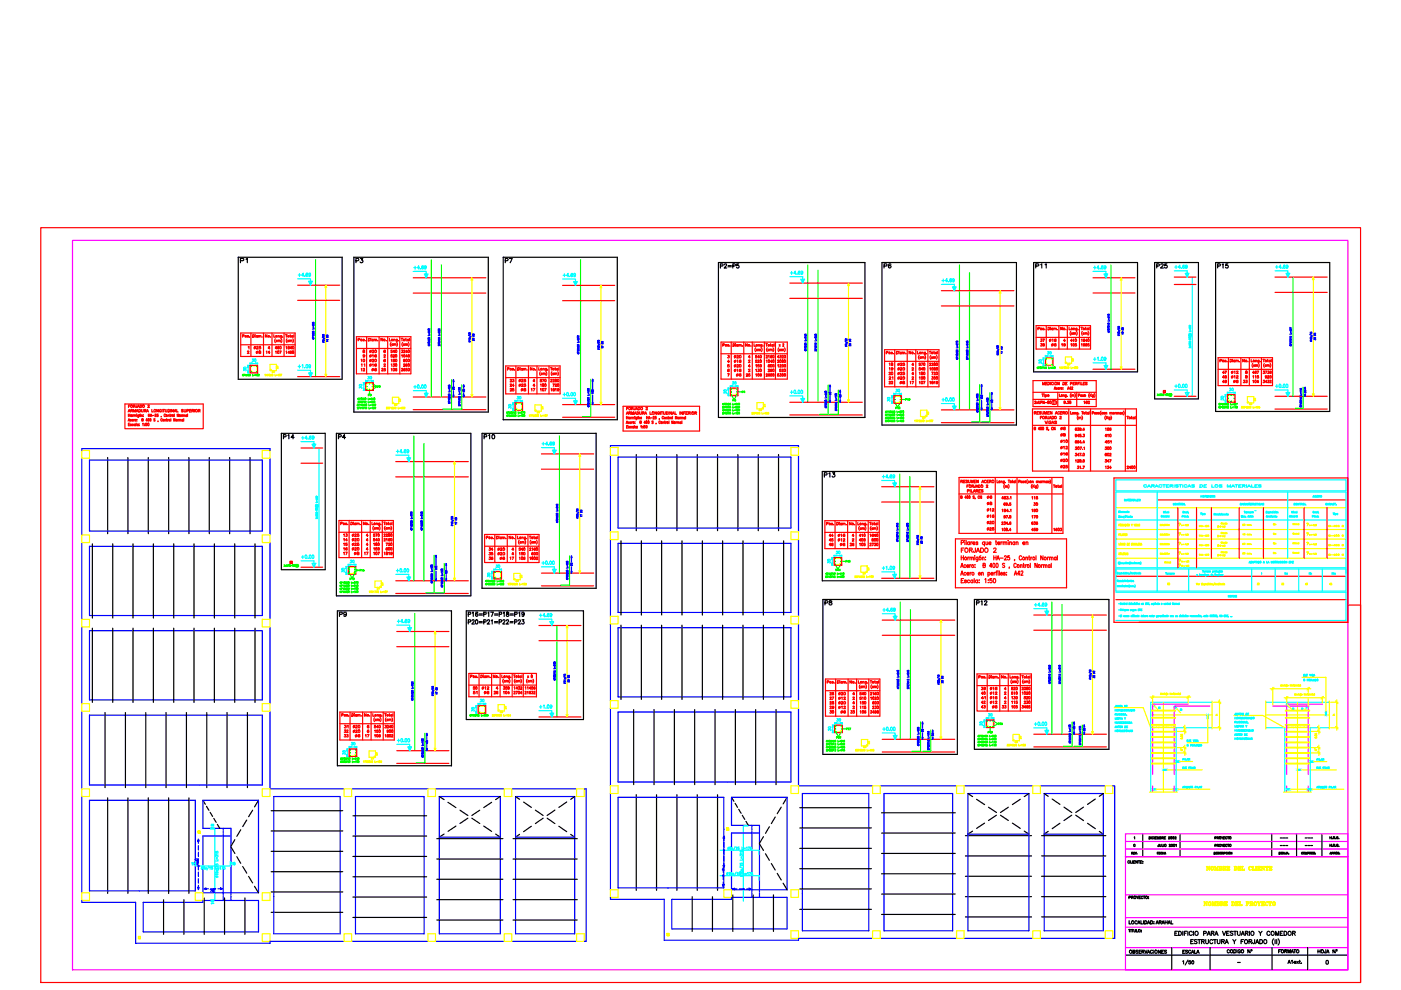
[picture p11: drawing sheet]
<svg xmlns="http://www.w3.org/2000/svg" width="297mm" height="210mm" viewBox="0 0 297 210" stroke-linecap="round" stroke-linejoin="round" font-family="sans-serif">
<defs><g id="words">
<g font-size="4">
<text x="186.6" y="58.2">P6</text>
<text x="257.2" y="58.2">P15</text>
<text x="71.3" y="131.9">P9</text>
</g>
<g font-size="3.5">
<text x="50.1" y="56.8">P1</text>
<text x="74.4" y="56.8">P3</text>
<text x="106.2" y="56.8">P7</text>
<text x="59.3" y="94.2">P14</text>
<text x="70.9" y="94.2">P4</text>
<text x="101.6" y="94.2">P10</text>
<text x="173.9" y="102.3">P13</text>
<text x="173.9" y="129.5">P8</text>
<text x="206" y="129.5">P12</text>
<text x="280.1" y="205.7">0</text>
</g>
<g font-size="3.5" fill="#f00">
<text x="52.6" y="78">30</text>
<text x="55.7" y="76.2">14</text>
<text x="75.1" y="83.6">30</text>
<text x="107.2" y="82.2">23</text>
<text x="157.3" y="81.1">25</text>
<text x="258.2" y="82.6">49</text>
<text x="258.2" y="80.4">47</text>
<text x="265.6" y="82.6" transform="rotate(-90 265.6 82.6)">33</text>
<text x="106.9" y="87.8">30</text>
<text x="156.3" y="84.7">P4</text>
<text x="189.1" y="84.3">30</text>
<text x="257.9" y="86.1">30</text>
<text x="72" y="116.1">14</text>
<text x="76.6" y="118.9">17</text>
<text x="175" y="115">44</text>
<text x="104.4" y="121.7">30</text>
<text x="174.6" y="120.7">30</text>
<text x="99.5" y="148.5">51</text>
<text x="103.7" y="148.5">26</text>
<text x="72" y="155.6">31</text>
<text x="99.1" y="152">30</text>
<text x="209.5" y="155.2" transform="rotate(-90 209.5 155.2)">30</text>
<text x="71.6" y="161.2">30</text>
</g>
<g font-size="3.5" fill="#0ff">
<text x="72" y="118.9">17</text>
<text x="176.4" y="154.2">30</text>
</g>
<g font-size="3.5" fill="#0f0">
<text x="73.4" y="120.7">30</text>
<text x="102.3" y="123.5">30</text>
<text x="208.5" y="153.1">30</text>
<text x="177.4" y="156.3" transform="rotate(-90 177.4 156.3)">30</text>
</g>
<g font-size="3.5" fill="#00f">
<text x="43.7" y="176.7">18</text>
<text x="43.7" y="190.5">75</text>
</g>
<g font-size="3.1" fill="#f00">
<text x="57.5" y="75.1">460</text>
<text x="76.2" y="76.9">9</text>
<text x="79.7" y="73.4">No.</text>
<text x="80.4" y="76.9">2</text>
<text x="80.4" y="75.8">6</text>
<text x="81.8" y="76.9">520</text>
<text x="81.8" y="75.8">540</text>
<text x="153.5" y="78">4</text>
<text x="219.8" y="74.4">38</text>
<text x="224.4" y="74.4">19</text>
<text x="226.1" y="74.4">105</text>
<text x="80.1" y="79.7">25</text>
<text x="107.2" y="84">25</text>
<text x="111.8" y="84">17</text>
<text x="113.6" y="84">107</text>
<text x="153.5" y="79">5</text>
<text x="161.9" y="79">600</text>
<text x="187.7" y="81.5">21</text>
<text x="187.7" y="78.7">18</text>
<text x="191.9" y="82.6">17</text>
<text x="192.6" y="81.5">2</text>
<text x="192.6" y="78.7">4</text>
<text x="196.5" y="81.5">300</text>
<text x="217.7" y="113.6">459</text>
<text x="218.4" y="108.3">30</text>
<text x="72" y="117.8">16</text>
<text x="72" y="116.8">15</text>
<text x="76.9" y="117.8">4</text>
<text x="76.9" y="116.8">4</text>
<text x="78.3" y="117.8">150</text>
<text x="78.3" y="116.8">180</text>
<text x="80.8" y="116.8">720</text>
<text x="102.7" y="118.9">35</text>
<text x="106.9" y="115.4">No.</text>
<text x="107.6" y="118.9">4</text>
<text x="107.6" y="117.8">4</text>
<text x="109" y="117.8">540</text>
<text x="111.8" y="118.9">600</text>
<text x="175" y="116.8">46</text>
<text x="179.2" y="116.8">26</text>
<text x="181.3" y="116.8">105</text>
<text x="175" y="148.5">26</text>
<text x="179.2" y="146.1">No.</text>
<text x="179.9" y="148.5">4</text>
<text x="181.3" y="148.5">540</text>
<text x="207.1" y="147.5">39</text>
<text x="211.3" y="145">No.</text>
<text x="212" y="147.5">4</text>
<text x="213.4" y="147.5">520</text>
<text x="179.6" y="152.4">33</text>
<text x="181.3" y="152.4">106</text>
<text x="184.1" y="151.3">230</text>
<text x="207.1" y="150.3">42</text>
<text x="212" y="150.3">2</text>
<text x="216.3" y="150.3">230</text>
<text x="72" y="157.3">33</text>
<text x="73.7" y="159.1">30</text>
<text x="76.6" y="157.3">17</text>
</g>
<g font-size="3.1" fill="#0ff">
<text x="221.2" y="76.2">30</text>
<text x="53.3" y="79.7" transform="rotate(-90 53.3 79.7)">30</text>
<text x="75.8" y="79.7">12</text>
<text x="76.9" y="81.5">30</text>
<text x="79" y="83.3">P8</text>
<text x="154.5" y="82.6">30</text>
<text x="187.7" y="82.6">22</text>
<text x="221.9" y="78.3" transform="rotate(-90 221.9 78.3)">30</text>
<text x="259.6" y="84">30</text>
<text x="108.7" y="85.7">30</text>
<text x="155.2" y="84.7" transform="rotate(-90 155.2 84.7)">30</text>
<text x="189.8" y="86.4" transform="rotate(-90 189.8 86.4)">30</text>
<text x="269.2" y="112.5">Qc</text>
<text x="176.4" y="118.5">30</text>
<text x="269.2" y="118.5">Qc</text>
<text x="74.1" y="122.4" transform="rotate(-90 74.1 122.4)">30</text>
<text x="100.9" y="149.9">30</text>
<text x="175" y="152.4">30</text>
<text x="207.1" y="151.3">43</text>
<text x="278" y="160.5">S'</text>
</g>
<g font-size="3.1" fill="#ff0">
<text x="56.8" y="80.1">23</text>
<text x="225.4" y="78.7">23</text>
<text x="85.4" y="87.1" transform="rotate(-90 85.4 87.1)">23</text>
<text x="112.9" y="88.9">23</text>
<text x="113.9" y="87.8">23</text>
<text x="160.2" y="88.2">23</text>
<text x="197.2" y="90" transform="rotate(-90 197.2 90)">23</text>
<text x="209.2" y="86.4">68</text>
<text x="263.9" y="87.1">23</text>
<text x="267.4" y="86.1" transform="rotate(-90 267.4 86.1)">23</text>
<text x="278" y="84.7" transform="rotate(-90 278 84.7)">36</text>
<text x="269.2" y="114.7">Qc</text>
<text x="82.5" y="125.2" transform="rotate(-90 82.5 125.2)">23</text>
<text x="96" y="122.8" transform="rotate(-90 96 122.8)">68</text>
<text x="108.3" y="124.5">23</text>
<text x="111.8" y="123.8" transform="rotate(-90 111.8 123.8)">23</text>
<text x="119.9" y="121">68</text>
<text x="182" y="123.1">23</text>
<text x="185.6" y="122.1" transform="rotate(-90 185.6 122.1)">23</text>
<text x="246.6" y="125.2">80</text>
<text x="265.6" y="125.2">30</text>
<text x="273.4" y="125.2" transform="rotate(-90 273.4 125.2)">35</text>
<text x="275.9" y="125.2">40</text>
<text x="283.6" y="125.2" transform="rotate(-90 283.6 125.2)">45</text>
<text x="79" y="126.3">23</text>
<text x="105.1" y="152.4">23</text>
<text x="108.7" y="151.7" transform="rotate(-90 108.7 151.7)">23</text>
<text x="78.7" y="161.2">23</text>
<text x="182" y="159.8">23</text>
<text x="185.6" y="159.1" transform="rotate(-90 185.6 159.1)">23</text>
<text x="199.3" y="157.3" transform="rotate(-90 199.3 157.3)">36</text>
<text x="214.1" y="158.8">23</text>
<text x="217.7" y="158" transform="rotate(-90 217.7 158)">23</text>
<text x="231.4" y="156.3" transform="rotate(-90 231.4 156.3)">36</text>
<text x="249.4" y="160.5">S'</text>
<text x="78" y="162.3">23</text>
</g>
<g font-size="3.1" fill="#00f">
<text x="97.7" y="84" transform="rotate(-90 97.7 84)">68</text>
<text x="97.4" y="84.3">48</text>
<text x="177.4" y="85" transform="rotate(-90 177.4 85)">68</text>
<text x="179.6" y="85.4" transform="rotate(-90 179.6 85.4)">48</text>
<text x="229.3" y="155.9" transform="rotate(-90 229.3 155.9)">48</text>
<text x="89.3" y="158.8">68</text>
<text x="196.8" y="156.3" transform="rotate(-90 196.8 156.3)">68</text>
<text x="39.9" y="184.5">18</text>
</g>
<g font-size="3.1" fill="#0f0">
<text x="77.3" y="85">P9</text>
<text x="154.5" y="86.4">P3</text>
</g>
<text font-size="3.1" fill="#f0f" x="249.4" y="152">R</text>
<g font-size="3.1">
<text x="48.3" y="184.5">18</text>
<text x="239.5" y="180.6">0</text>
</g>
<g font-size="2.6" fill="#0ff">
<text x="256.8" y="152.8">h</text>
<text x="281.9" y="152.8">h</text>
</g>
<g font-size="2.6">
<text x="270.6" y="180.6">---</text>
<text x="275.9" y="180.6">---</text>
<text x="261.4" y="205.3">-</text>
</g>
</g></defs>
<g fill="none" stroke="#f00" stroke-width=".25">
<path d="M8.6 48.3h279.9v160h-279.9zM87.6 58.9h15.4M231.7 58.9h8.9M249 58.8h4.6M270.3 58.8h11.1M51 73.1h11.6M51 70.6h11.6v5h-11.6zM51.4 71.2h.4v-.2h-.4v.5M52.6 73.5l.2-.1v.6M52.7 71.2h-.3l.3 .2h-.3M52.9 71.5h.1M53.2 70.6v5"/>
<path d="M53.6 71a.29 .29 0 0 1 .3 .1 .29 .29 0 0 1-.1 .4h-.2zM54.1 71h.1M54.1 71.2v.3M54.2 73.5l-.3 .5M54.4 73.6l.2-.2 .1 .2-.3 .4h.4M54.6 71.2a.18 .18 0 0 0-.3 0 .18 .18 0 0 0 0 .3 .18 .18 0 0 0 .3-.1M54.6 71.2v.3M54.8 71.2h.2l.1 .3M54.8 71.2v.3M55.1 71.2h.2v.3M55.6 71.5h.1M55.9 70.6v5"/>
<path d="M56.6 71v.5l-.4-.5v.5M57.4 71.5h.1M57.7 70.6v5M58 71v.5h.3M59 71.2h.2v.3M59 71.2v.3M59.7 71.2v.4l-.2 .1M59.7 71.2a.18 .18 0 0 0-.2 0 .18 .18 0 0 0 0 .3 .18 .18 0 0 0 .2-.1M59.9 71.5h.1M60.2 70.6v5M60.5 71h.4M60.7 71v.5"/>
<path d="M61.5 71.2h.1M61.5 71l.2 .5M62 74.4l.2 .3a.16 .16 0 0 1 0 .3 .16 .16 0 0 1-.2-.2l.3-.3zM62.1 71.8l.1 .4-.1 .5M62.1 71.2a.18 .18 0 0 0-.3 0 .18 .18 0 0 0 0 .3 .18 .18 0 0 0 .3-.1M62.1 71.2v.3M62.3 71v.5M63.1 79.9h8.9M63.1 63.7h8.9M63.1 60.5h8.9M75.6 73.9h11.5M75.6 71.4h11.5v7.9h-11.5z"/>
<path d="M75.9 72h.3l.1-.2-.4-.1v.6M77.2 72h-.2l.2 .2h-.3M77.4 72.2h.1M77.7 71.4v7.9M78.1 71.7l.3 .1-.1 .5h-.2zM78.6 71.8h.1M78.6 72v.3M80.4 71.4v7.9M82.2 71.4v7.9M84.1 78.2l-.1-.1a.24 .24 0 0 0-.2 .3 .24 .24 0 0 0 .3 .2v-.3l-.3 .2M84.5 72.2h.1M84.8 71.4v7.9"/>
<path d="M85.1 71.7h.3M85.1 78.2l.2-.1 .1 .2-.3 .3h.3M85.2 71.7v.6M85.9 78.2l-.1-.1a.24 .24 0 0 0-.2 .3 .24 .24 0 0 0 .3 .2 .16 .16 0 0 0-.1-.3 .16 .16 0 0 0-.2 .2M86 71.9h.2M86 71.7v.5l.2 .1M86.3 78.1h-.2l-.1 .2a.18 .18 0 0 1 .3 0 .18 .18 0 0 1 0 .3 .18 .18 0 0 1-.3-.1M86.6 72.6l.1 .4-.1 .4M86.6 72a.17 .17 0 0 0-.2 0 .17 .17 0 0 0 0 .2 .17 .17 0 0 0 .2 0M86.6 71.9v.4M86.8 71.7v.6M87.6 62.1h15.4"/>
<path d="M107.2 77.6h11.6v5.9h-11.6zM107.6 78.2h.3v-.2l-.3-.1v.6M108.9 78.2l-.3-.1 .3 .3h-.3M109.4 77.6v5.9M109.8 77.9a.29 .29 0 0 1 .3 .2 .29 .29 0 0 1-.1 .4h-.2zM110.3 78h.1M110.8 78.2a.18 .18 0 0 0-.3 0 .18 .18 0 0 0 0 .2 .18 .18 0 0 0 .3 0M110.8 78.1v.4M111 78.2l.2-.1v.4M111 78.1v.4M111.2 78.2l.3-.1v.4M111.7 78.4h.1"/>
<path d="M112 77.6v5.9M112.8 77.9v.6l-.4-.6v.6M113.5 78.4h.1M113.8 77.6v5.9M114.2 77.9v.6h.3M114.6 78.8l-.2 .4 .2 .4M115 79.2l-.2-.1-.1 .1 .1 .2h.2M115.1 79.2l.2-.1 .1 .4M115.1 78.2l.3-.1v.4M115.1 78.1v.4M115.1 79.1v.4M115.4 79.2l.2-.1v.4"/>
<path d="M115.8 78.8l.1 .4-.1 .4M115.9 78.1v.4l-.2 .1M115.9 78.2a.18 .18 0 0 0-.3 0 .18 .18 0 0 0 0 .2 .18 .18 0 0 0 .3 0M116.1 78.4h.1M116.4 77.6v5.9M116.7 77.9h.4M116.9 77.9v.6M117 78.8l-.1 .4 .1 .4M117.4 79.2l-.1-.1-.1 .1v.2h.2M117.6 79.2l.2-.1v.4M117.6 79.1v.4M117.6 78.1h.2"/>
<path d="M117.7 77.9l.1 .6M117.8 79.2l.3-.1v.4M118.2 78.8l.2 .4-.2 .4M118.3 78.2a.18 .18 0 0 0-.3 0 .18 .18 0 0 0 0 .2 .18 .18 0 0 0 .3 0M118.3 78.1v.4M118.5 77.9v.6M119.3 63.7h11M119.3 60.5h11M152.9 75h14M152.9 72.5h14v7.9h-14zM153.2 73.2l.4-.1v-.2h-.4v.5M154.5 73.1h-.2l.2 .2h-.3"/>
<path d="M154.7 73.4h.1M155 72.5v7.9M155.4 72.9a.28 .28 0 0 1 .4 .2 .28 .28 0 0 1-.4 .3zM155.9 72.9h.1M155.9 73.1v.3M156.4 73.1a.17 .17 0 0 0-.2 0 .17 .17 0 0 0 0 .3 .17 .17 0 0 0 .2-.1M156.4 73.1v.3M156.6 73.2l.3-.1v.3M156.6 73.1v.3M156.9 73.2l.2-.1 .1 .3M157.1 76.4v-.1a.25 .25 0 0 0-.3 .3 .25 .25 0 0 0 .2 .2 .17 .17 0 0 0 0-.3 .17 .17 0 0 0-.2 .2M157.4 73.4h.1"/>
<path d="M157.7 72.5v7.9M158.4 72.9v.5l-.3-.5v.5M158.7 76.4l.1-.1 .2 .1-.3 .5h.3M159 75.7h-.3l.2-.4v.6M159.2 73.4h.1M159.5 72.5v7.9M159.9 72.9v.5h.3M160.2 73.7l-.2 .4 .2 .5M160.5 76.3h-.3v.3a.17 .17 0 0 1 .3 0 .17 .17 0 0 1-.1 .2 .17 .17 0 0 1-.2 0M160.5 75.3h-.3v.3a.18 .18 0 0 1 .3 0 .18 .18 0 0 1-.1 .2 .18 .18 0 0 1-.2 0M160.6 74.1a.16 .16 0 0 0-.2 0 .16 .16 0 0 0 0 .2 .16 .16 0 0 0 .2 .1v-.1M160.7 76.4l.1-.1 .2 .1-.4 .5h.4"/>
<path d="M160.8 73.2l.2-.1 .1 .3M160.8 74.1h.2v.3M160.8 73.1v.3M160.8 74v.4M161 75.7h-.4l.3-.4v.6M161 74.1h.3v.3M161.4 73.7l.2 .4-.2 .5M161.5 73.1v.4l-.2 .1M161.5 73.1a.17 .17 0 0 0-.2 0 .17 .17 0 0 0 0 .3 .17 .17 0 0 0 .2-.1M161.8 73.4h.1M162.1 72.5v7.9M162.4 72.9h.3"/>
<path d="M162.4 75.5l.2-.2 .1 .2-.3 .4h.3M162.5 72.9v.5M162.7 73.7l-.2 .4 .2 .5M162.9 75.5l.2-.2v.6M163.1 74.1a.16 .16 0 0 0-.2 0 .16 .16 0 0 0-.1 .2 .16 .16 0 0 0 .2 .1l.1-.1M163.2 74.1h.3v.3M163.2 74v.4M163.3 73.1h.2M163.4 72.9l.1 .5M163.5 74.1h.2v.3M163.6 75.4l-.2 .1 .1 .4a.17 .17 0 0 0 .2-.2 .17 .17 0 0 0-.3-.1v.1M163.9 73.7l.1 .4-.1 .5"/>
<path d="M163.9 73.1a.17 .17 0 0 0-.2 0 .17 .17 0 0 0 0 .3 .17 .17 0 0 0 .2-.1M163.9 73.1v.3M164.1 72.9v.5M164.4 72.5v7.9M165.1 73.7l-.1 .4 .1 .5M165.2 75.7h-.4l.3-.4v.6M165.2 73.1l.2 .3M165.4 75.3h.2l-.1 .3a.17 .17 0 0 1 .1 .2 .17 .17 0 0 1-.3 0M165.4 73.1l-.2 .3M165.5 74.1a.16 .16 0 0 0-.2 0 .16 .16 0 0 0 0 .2 .16 .16 0 0 0 .2 .1v-.1M165.7 74.1h.2v.3M165.7 74v.4"/>
<path d="M165.8 75.5l.2-.2 .1 .2-.3 .4h.3M165.9 74.1h.2l.1 .3M166 73v-.1l.2 .1-.3 .4h.3M166.3 73.7l.2 .4-.2 .5M167.5 63.3h15.3M167.5 60h15.3M187.5 76.6h11.6M187.5 74.1h11.6v7.9h-11.6zM187.9 74.8h.3v-.3h-.3v.5M189.2 74.8l-.3-.1 .3 .2h-.3M189.4 75h.1M189.7 74.1v7.9"/>
<path d="M190.1 74.5l.3 .1-.1 .4h-.2zM190.6 74.5h.1M190.6 74.7v.3M191.1 74.8a.16 .16 0 0 0-.3-.1 .16 .16 0 0 0 0 .3 .16 .16 0 0 0 .3-.1M191.1 74.7v.3M191.3 74.8l.2-.1 .1 .3M191.3 74.7v.3M191.6 74.8l.2-.1v.3M191.7 78.9h-.2l-.1 .2a.2 .2 0 0 1 .3 0 .2 .2 0 0 1 0 .3 .2 .2 0 0 1-.3-.1M191.7 77h-.2l-.1 .2a.2 .2 0 0 1 .3 0 .2 .2 0 0 1 0 .3 .2 .2 0 0 1-.3-.1M192.1 75h.1M192.3 74.1v7.9"/>
<path d="M193.1 74.5v.5l-.4-.5v.5M193.9 75h.1M194.2 74.1v7.9M194.5 74.5v.5h.3M195.4 74.8l.3-.1v.3M195.4 74.7v.3M196.1 75.4l.1 .3-.1 .5M196.2 74.7v.5h-.2M196.2 74.8a.16 .16 0 0 0-.2-.1 .16 .16 0 0 0 0 .3 .16 .16 0 0 0 .2-.1M196.4 75h.1M196.7 74.1v7.9M197 74.5h.4"/>
<path d="M197.1 77.1l.1-.1 .2 .1-.3 .4h.3M197.2 74.5v.5M197.3 75.4l-.1 .3 .1 .5M197.6 77.1l.1-.1 .2 .1-.4 .4h.4M197.7 75.7a.16 .16 0 0 0-.2 0 .16 .16 0 0 0 0 .2 .16 .16 0 0 0 .2 .1v-.1M197.9 75.7h.2v.3M197.9 75.6v.4M198 74.7h.1M198 74.5v.4l.2 .1M198.1 77v.2a.18 .18 0 0 1 .2 .1 .18 .18 0 0 1-.1 .2h-.1a.18 .18 0 0 1-.1-.2 .18 .18 0 0 1 .2-.1l.1-.2zM198.1 75.7h.3v.3M198.6 75.4l.1 .3-.1 .5"/>
<path d="M198.6 74.8a.16 .16 0 0 0-.3-.1 .16 .16 0 0 0 0 .3 .16 .16 0 0 0 .3-.1M198.6 74.7v.3M198.8 74.5v.5M199.6 64.9h15.4M199.6 61.6h15.4M219.7 71.5h11.5M219.7 69h11.5v5h-11.5zM220.1 69.7h.3v-.2l-.3-.1v.5M221.3 69.7l-.2-.1 .2 .3h-.2M221.5 69.9h.1M221.8 69v5M222.2 69.4a.29 .29 0 0 1 .3 .2 .29 .29 0 0 1 0 .3h-.3z"/>
<path d="M222.7 69.4h.1M222.7 69.6v.3M223.2 69.7a.17 .17 0 0 0-.2-.1 .17 .17 0 0 0 0 .3 .17 .17 0 0 0 .2 0M223.2 69.6v.3M223.3 75.9v1.6h-1.7M223.4 69.7l.3-.1v.3M223.4 69.6v.3M223.7 69.7l.2-.1 .1 .3M224.2 69.9h.1M224.5 69v5M225.2 69.4v.5l-.3-.5v.5M226 69.9h.1"/>
<path d="M226.3 69v5M226.7 69.4v.5h.3M227 70.3l-.1 .3 .1 .5M227.4 70.6a.16 .16 0 0 0-.2 0 .16 .16 0 0 0 0 .2 .16 .16 0 0 0 .2 .1v-.1M227.6 70.6h.2v.3M227.6 69.7l.2-.1 .1 .3M227.6 69.6v.3M227.6 70.5v.4M227.8 70.6l.2-.1 .1 .4M228.2 70.3l.2 .3-.2 .5M228.3 69.6v.5h-.2M228.3 69.7a.17 .17 0 0 0-.2-.1 .17 .17 0 0 0 0 .3 .17 .17 0 0 0 .2 0"/>
<path d="M228.6 69.9h.1M228.9 69v5M229.2 69.4h.3M229.3 69.4v.5M229.5 70.3l-.2 .3 .2 .5M229.9 70.6l-.2-.1a.18 .18 0 0 0-.1 .3 .18 .18 0 0 0 .2 .1l.1-.1M230 70.6h.3v.3M230 70.5v.4M230.1 69.6h.2M230.2 69.4l.1 .5M230.3 70.6l.2-.1v.4M230.7 70.3l.2 .3-.2 .5"/>
<path d="M230.7 69.7a.18 .18 0 0 0-.2-.1 .18 .18 0 0 0 0 .3 .18 .18 0 0 0 .2 0M230.7 69.6v.3M230.9 72.8h-.2l-.1 .3a.17 .17 0 0 1 .3 0 .17 .17 0 0 1 0 .2 .17 .17 0 0 1-.3 0M230.9 69.4v.5M231.7 62.1h8.9M231.7 78.3h8.9M249 60.3h4.6M258.3 78.3h11.5M258.3 75.8h11.5v6h-11.5zM258.6 76.5l.4-.1v-.2h-.4v.5M259.9 76.4h-.2l.2 .3h-.3M260.4 75.8v6"/>
<path d="M260.8 76.2h.2a.27 .27 0 0 1 .2 .3 .27 .27 0 0 1-.2 .2h-.2zM261.3 76.2h.1M261.8 76.4a.18 .18 0 0 0-.2 0 .18 .18 0 0 0 0 .3 .18 .18 0 0 0 .2 0M261.8 76.4v.3M262 76.5l.3-.1v.3M262 76.4v.3M262.3 76.5l.2-.1 .1 .3M262.8 76.7h.1M263.1 75.8v6M263.8 76.2v.5l-.3-.5v.5M264.6 76.7h.1M264.9 75.8v6"/>
<path d="M265.3 76.2v.5h.3M265.6 77.1l-.1 .3 .1 .5M266 77.4l-.1-.1-.1 .2v.2l.2-.1M266.2 76.5l.2-.1 .1 .3M266.2 77.4h.2v.3M266.2 76.4v.3M266.2 77.3v.4M266.4 77.4h.2l.1 .3M266.8 77.1l.2 .3-.2 .5M266.9 76.4v.4l-.2 .1M266.9 76.4a.18 .18 0 0 0-.2 0 .18 .18 0 0 0 0 .3 .18 .18 0 0 0 .2 0M267.2 76.7h.1"/>
<path d="M267.4 75.8v6M267.7 76.2h.4M267.9 78.7h.2l-.1 .2a.17 .17 0 0 1 .1 .2 .17 .17 0 0 1-.3 0M267.9 76.2v.5M268.1 77.1l-.2 .3 .2 .5M268.3 78.7h.3l-.2 .5M268.5 77.4a.16 .16 0 0 0-.3 .1 .16 .16 0 0 0 .2 .2l.1-.1M268.6 79.8l-.2 .2a.16 .16 0 0 1-.1-.2 .16 .16 0 0 1 .1-.2 .27 .27 0 0 1 .2 .3 .27 .27 0 0 1-.3 .3v-.1M268.6 77.4h.3v.3M268.6 77.3v.4M268.7 76.4h.2M268.8 79.8l.2-.2v.2l-.3 .4h.4"/>
<path d="M268.8 76.2l.1 .5M268.8 78.7h.2l-.1 .2h.1a.18 .18 0 0 1 0 .3 .18 .18 0 0 1-.3-.1M268.9 77.4h.2v.3M269.3 77.1l.1 .3-.1 .5M269.3 76.4a.18 .18 0 0 0-.2 0 .18 .18 0 0 0 0 .3 .18 .18 0 0 0 .2 0M269.3 76.4v.3M269.5 78.8v-.1a.24 .24 0 0 0-.3 .2 .24 .24 0 0 0 .3 .2 .16 .16 0 0 0-.1-.2 .16 .16 0 0 0-.2 .1M269.5 76.2v.5M270.3 62h11.1M26.5 85.7h16.6v5.2h-16.6zM27.2 89.3l.1-.5 .2 .5M27.2 87.3l.2-.5 .2 .5"/>
<path d="M27.2 90h.2M27.2 89.1h.2M27.2 87.8v.5M27.2 88h.3M27.2 87.2h.3M27.2 86.1h.3M27.5 89.7h-.3v.6h.3M27.5 87.8v.5M27.6 85.8h-.4v.6M27.7 87.1l.4-.2-.4-.1v.5M27.8 89l-.1-.1-.1 .2v.2l.2-.1M27.9 90l-.2-.1 .2 .3h-.3"/>
<path d="M27.9 87.1l.2 .2M27.9 89.1h.3l-.1-.2-.2 .2 .2 .2 .1-.1M28.1 88v.3M28.3 88l-.2 .1M28.3 90l-.2-.1-.1 .2 .1 .2 .2-.1M28.3 87.3v-.5l.2 .5 .2-.5v.5M28.3 86.1l.3-.1-.3-.2v.6M28.3 88.9v.4M28.4 88.1l.2-.1v.3M28.4 88v.3M28.5 86.1l.1 .3M28.5 88.9l-.2 .2"/>
<path d="M28.6 88.1l.2-.1v.3M28.7 90a.16 .16 0 0 0-.3 .1 .16 .16 0 0 0 .2 .1h.1M28.7 89.9v.4M28.9 87.3l.2-.5 .2 .5M28.9 89.7v.6M28.9 87.2h.3M29 87.8h.1M29 88v.3M29 88.9h.1M29 89.3h.1M29 85.8v.5l-.1 .1-.1-.2M29.2 86.4l.2-.6 .2 .6"/>
<path d="M29.2 86.2h.3M29.3 90l-.1-.1-.2 .2 .2 .2 .1-.1M29.3 89.9v.4M29.4 88v.4l-.2 .1M29.4 88h-.1l-.1 .1 .1 .2h.1M29.4 86.8l.3 .1v.4h-.3zM29.5 89.9h.1M29.5 90.2h.1M29.7 85.8l.3 .2v.3l-.1 .1h-.2zM29.8 87.8l-.2 .1M30 88.1l.2-.1v.3M30 88v.3"/>
<path d="M30 86.8v.4l.1 .1h.2l.1-.5M30.1 89h.2v-.2h-.2v.5h.2v-.3M30.2 89.8l.1-.1v.6M30.4 88.3h.1M30.4 88h.1M30.6 87.1l.3-.1v-.1l-.3-.1v.5M30.7 89.9h.1M30.7 90.2h.1M30.8 87.1l.2 .2M31.1 87.3l.2-.5 .2 .5M31.1 89.7h-.2v.3a.18 .18 0 0 1 .2 0 .18 .18 0 0 1 0 .2 .18 .18 0 0 1-.3 0M31.1 87.2h.3"/>
<path d="M31.2 89.1h-.3l.2-.3v.5M31.4 86v-.1a.17 .17 0 0 1 .2 0 .17 .17 0 0 1 0 .2l-.3 .3h.4M31.5 88h.3M31.5 87.8v.5M31.8 87.8v.5M31.9 88.3l.1-.5 .2 .5M31.9 88.2h.2M32.2 86.8v.5h.3M32.3 88.1h.4M32.9 87.9v-.1l.2 .1-.3 .4h.3M32.9 88.8h-.3l.3 .3-.1 .2-.2-.1M33.5 89.3v.1"/>
<path d="M33.5 87.8h-.2v.2a.16 .16 0 0 1 .2 0 .16 .16 0 0 1 0 .3 .16 .16 0 0 1-.2-.1M33.6 86.8v.5l-.4-.5v.5M34.2 88.3l-.1 .1M34.2 86.9a.23 .23 0 0 0-.4 0 .23 .23 0 0 0 0 .3 .23 .23 0 0 0 .4 0h-.1M34.4 86.8v.5M34.4 88.9a.16 .16 0 0 0-.2-.1 .16 .16 0 0 0-.1 .2v.1a.16 .16 0 0 0 .1 .2 .16 .16 0 0 0 .2-.1M34.5 86.8h.4M34.7 86.8v.5M34.9 89h.2l.1 .3M34.9 88.9v.4M35 86.8l.2 .5h.2v-.5M35.1 87.9a.16 .16 0 0 0-.2-.1 .16 .16 0 0 0-.1 .2v.1a.16 .16 0 0 0 .1 .2 .16 .16 0 0 0 .2-.1"/>
<path d="M35.3 88.9h.1M35.3 88.8l.1 .5M35.6 88.9v.4M35.6 88.1l.2-.1 .1 .3M35.6 86.8a.29 .29 0 0 1 .4 .1 .29 .29 0 0 1-.1 .4h-.3zM35.6 88v.3M35.7 88.9l-.1 .2M36 88h.1M36.1 87.8l.1 .5M36.2 86.8v.5M36.2 88.8v.5M36.3 88v.3"/>
<path d="M36.5 88l-.2 .1M36.8 86.8v.5l-.4-.5v.5M36.9 87.3l.2-.5 .2 .5M37 87.8v.5M37 87.2h.3M37.1 88.8v.5l-.3-.5v.5M37.5 86.8v.5h.3M37.7 88.9v.4M37.9 88.9l-.2 .2M37.9 87.8v.5l-.3-.5v.5M37.9 89h.2l.1 .3M37.9 88.9v.4"/>
<path d="M38.2 89h.2v.3M38.4 88v.3M38.6 88l-.2 .1M38.7 88.1l.2-.1 .1 .3M38.7 88v.3M38.8 89l-.1-.1-.1 .2v.2l.2-.1M38.8 88.9v.4M38.8 86.9l-.3-.1v.2l.3 .3h-.3M39 88.1l.2-.1v.3M39 88.8v.5M39 86.8l.2 .5h.2v-.5M39.6 88h-.2l-.1 .1 .1 .2h.2"/>
<path d="M39.6 88v.3M39.6 87.1h.3l.1-.2-.4-.1v.5M39.8 87.8v.5M40.2 87.1h.2M40.5 86.8h-.3v.5h.3M40.7 87.1l.3-.1v-.1l-.3-.1v.5M40.9 87.1l.2 .2M41.3 86.8v.5M42.1 87.1h.3v-.2l-.3-.1v.5M42.3 87.1l.1 .2M63.8 98.2h4.6M63.8 95h4.6"/>
<path d="M83.9 97.9h15.4M87.6 84.2h15.4M87.6 86.9h15.4M107.2 80.1h11.6M114.8 99.5h11.1M114.8 96.2h11.1M118.5 82.5l-.2 .2a.17 .17 0 0 1-.1-.2 .17 .17 0 0 1 .1-.1 .28 .28 0 0 1 .2 .3 .28 .28 0 0 1-.3 .2v-.1M119.3 85.8h11M119.3 88.5h11M132.1 86.1h16.2v5.3h-16.2zM132.8 89.8l.1-.5 .2 .5M132.8 87.9l.2-.6 .2 .6"/>
<path d="M132.8 89.6h.2M132.8 88.5h.3M132.8 88.3v.5M132.8 90.5h.2M132.8 86.6h.3M132.9 87.7h.2M133.1 88.3v.5M133.1 90.2h-.3v.6h.3M133.2 86.4h-.4v.5M133.3 87.6l.4-.1v-.1l-.4-.1v.6M133.4 89.5l-.1-.1-.1 .2 .1 .2 .1-.1M133.5 90.5l-.2-.1 .2 .3h-.2"/>
<path d="M133.5 87.6l.2 .3M133.6 89.6h.2v-.1l-.2 .1 .1 .2 .1-.1M133.7 88.5v.3M133.9 88.5l-.2 .1M133.9 86.6h.3v-.2h-.3v.5M133.9 87.9v-.6l.2 .6 .2-.6v.6M133.9 90.5a.16 .16 0 0 0-.2 0 .16 .16 0 0 0 0 .2 .16 .16 0 0 0 .2 0M133.9 89.4v.4M134 88.6l.2-.1v.3M134 88.5v.3M134.1 86.6l.1 .3M134.1 89.4l-.2 .2"/>
<path d="M134.2 88.6l.2-.1v.3M134.3 90.5a.16 .16 0 0 0-.2 0 .16 .16 0 0 0 0 .2 .16 .16 0 0 0 .2 0M134.3 90.4v.4M134.5 87.9l.2-.6 .2 .6M134.5 90.2v.6M134.6 87.7h.2M134.6 89.4h.1M134.6 89.7h.1M134.6 88.3h.1M134.6 88.5v.3M134.6 86.4v.4l-.2-.1M134.8 86.9l.2-.5 .2 .5"/>
<path d="M134.8 86.7h.3M134.9 90.5a.16 .16 0 0 0-.2 0 .16 .16 0 0 0 0 .2 .16 .16 0 0 0 .2 0M134.9 90.4v.4M135 88.5v.5h-.2M135 88.5h-.1l-.1 .1 .1 .2 .1-.1M135.1 87.3a.29 .29 0 0 1 .3 .3 .29 .29 0 0 1-.3 .3zM135.1 90.7h.1M135.1 90.4h.1M135.3 86.4h.3v.5h-.3zM135.4 88.3l-.2 .1M135.6 88.6l.2-.1v.3M135.6 88.5v.3"/>
<path d="M135.6 87.3v.4l.2 .2 .2-.1v-.5M135.7 89.5h.2l.1-.2h-.3v.5l.3-.1-.1-.2M135.9 90.3l.1-.1v.6M136 88.5h.1M136 88.8h.1M136.2 87.6h.2l.2-.2-.4-.1v.6M136.3 90.7h.1M136.3 90.4h.1M136.4 87.6l.2 .3M136.7 87.9l.2-.6 .2 .6M136.7 90.2h-.2v.3a.17 .17 0 0 1 .2 0 .17 .17 0 0 1 0 .2 .17 .17 0 0 1-.3-.1M136.8 87.7h.2"/>
<path d="M136.8 89.6h-.3l.2-.3v.5M137 86.5l.3-.1-.4 .5h.4M137.1 88.5h.3M137.1 88.3v.5M137.4 88.3v.5M137.5 88.8l.2-.5 .1 .5M137.5 88.6h.3M137.8 87.3v.6h.3M137.9 88.6h.4M138.5 88.4l.1-.1 .1 .1-.3 .4h.3M138.5 89.3h-.3l.3 .4h-.3M139.1 89.8v.1"/>
<path d="M139.1 88.3h-.2v.2a.16 .16 0 0 1 .2 0 .16 .16 0 0 1 0 .3 .16 .16 0 0 1-.2-.1M139.2 87.3v.6l-.3-.6v.6M139.8 88.8l-.1 .1M139.8 87.4a.23 .23 0 0 0-.3-.1 .23 .23 0 0 0-.1 .3 .2 .2 0 0 0 .2 .3 .2 .2 0 0 0 .2-.3h-.1M140 89.4a.16 .16 0 0 0-.2-.1 .16 .16 0 0 0-.1 .2v.1a.16 .16 0 0 0 .1 .2 .16 .16 0 0 0 .2-.1M140 87.3v.6M140.2 87.3h.3M140.3 87.3v.6M140.5 89.5h.2l.1 .3M140.5 89.4v.4M140.7 87.3v.4l.1 .2 .2-.1v-.5M140.7 88.4a.16 .16 0 0 0-.2-.1 .16 .16 0 0 0-.1 .2v.1a.16 .16 0 0 0 .1 .2 .16 .16 0 0 0 .2-.1"/>
<path d="M140.9 89.4h.1M141 89.3l.1 .5M141.2 89.4v.4M141.3 88.6l.2-.1v.3M141.3 87.3l.3 .1-.1 .4-.2 .1zM141.3 88.5v.3M141.4 89.4l-.2 .2M141.6 88.5h.2M141.7 88.3l.1 .5M141.8 87.3v.6M141.8 89.3v.5M141.9 88.5v.3"/>
<path d="M142.1 88.5l-.2 .1M142.4 87.3v.6l-.4-.6v.6M142.5 87.9l.3-.6 .2 .6M142.6 88.3v.5M142.6 87.7h.3M142.7 89.3v.5l-.3-.5v.5M143.1 87.3v.6h.3M143.3 89.4v.4M143.5 89.4l-.2 .2M143.5 88.3v.5l-.3-.5v.5M143.6 89.5h.2v.3M143.6 89.4v.4"/>
<path d="M143.8 89.5h.2v.3M144 88.5v.3M144.1 87.3v.6M144.2 88.5l-.2 .1M144.3 88.6l.2-.1 .1 .3M144.3 88.5v.3M144.4 89.5l-.1-.1-.1 .2 .1 .2 .1-.1M144.4 89.4v.4M144.6 88.6l.2-.1v.3M144.6 89.3v.5M144.7 87.3v.6l-.4-.6v.6M144.9 87.6h.2"/>
<path d="M145.2 88.5h-.2l-.1 .1 .1 .2 .2-.1M145.2 88.5v.3M145.3 87.3h-.4v.6M145.4 88.3v.5M145.4 87.6h.2M145.8 87.3h-.4v.6h.4M145.9 87.6l.4-.1v-.1l-.4-.1v.6M146.1 87.6l.2 .3M146.5 87.3v.6M147.3 87.6h.3l.1-.2-.4-.1v.6M147.5 87.6l.2 .3M167.5 85.3h15.3"/>
<path d="M167.5 88h15.3M199.6 86.9h15.4M199.6 89.6h15.4M218.9 86.7h22v13.2h-22zM218.9 90.2h22M219 80.7h13.4v5.5h-13.4zM219 83.2h13.4M219 84.7h13.4M219.3 90.8h.2v-.2h-.2v.5h.2v-.3M219.3 87.5l.4-.1-.4-.1v.5M219.4 85.2l.1-.2 .1 .1-.2 .5h.3M219.5 87.5l.2 .3"/>
<path d="M219.8 85.2l.2 .4M219.9 87.5h.2M220 85.2l-.2 .4M220.2 85l.1 .6 .2-.1v-.5M220.2 87.3h-.3v.5h.3M220.5 90.9h-.4l.3-.3v.5M220.6 88.5h.2M220.6 85.3h.3v-.2l-.3-.1v.6M220.7 87.3h-.3l.3 .3v.2l-.3-.1M220.9 83.5h.4M220.9 87.3v.4l.2 .1 .2-.1v-.4M220.9 88.3h-.3v.5"/>
<path d="M221.1 81.6v-.5l.2 .5 .2-.5v.5M221.1 83.5v.6M221.4 83.6h.1M221.4 83.7v.4M221.4 85v.6l-.3-.6v.6M221.5 87.8v-.5l.2 .5 .2-.5v.5M221.6 89.3l.2 .5 .2-.5M221.6 85.4h.4M221.6 83.8a.19 .19 0 0 1 .3 0 .19 .19 0 0 1 0 .2 .19 .19 0 0 1-.3 0M221.6 83.7v.6M221.6 88.5h.3l.1-.2h-.4v.5M221.7 81.3h.2"/>
<path d="M221.8 88.5l.2 .3M222 81.1h-.3v.5h.3M222.2 85.1l.1 .2a.16 .16 0 0 1 .1 .2 .16 .16 0 0 1-.3 0l.3-.3zM222.2 90.7h-.3l.2 .2v.2h-.2M222.2 87.5h.2M222.2 81.1h.3l-.1 .5h-.2zM222.2 89.3v.5M222.3 91.1v.1M222.4 88.3l-.1 .5-.2-.2M222.5 87.3h-.3v.5h.3M222.5 88.8l.2-.5 .2 .5M222.6 88.6h.2"/>
<path d="M222.7 81.1v.5M222.8 89.4a.25 .25 0 0 0-.3-.1 .25 .25 0 0 0 0 .4 .25 .25 0 0 0 .3-.1h-.1M223 89.8l.2-.5 .3 .5M223 88.3h.4l-.1 .5h-.3zM223 87.3v.5l-.3-.5v.5M223.1 89.6h.3M223.1 84.9l-.1 .4 .1 .5M223.3 90.7a.16 .16 0 0 0-.3-.1 .16 .16 0 0 0-.1 .2v.1a.16 .16 0 0 0 .1 .2 .16 .16 0 0 0 .3-.1M223.3 81.2a.22 .22 0 0 0-.3-.1 .22 .22 0 0 0-.1 .3 .21 .21 0 0 0 .2 .2 .21 .21 0 0 0 .2-.1M223.4 84.9h-.1v.9h.1M223.5 81.1v.5M223.5 82.6l.2-.6 .1 .6"/>
<path d="M223.5 84.9h.2v.9h-.2M223.6 82.4h.2M223.7 90.6v.5l-.3-.5v.5M223.7 87.8l.3-.5 .2 .5M223.8 87.6h.3M223.8 84.9l.2 .4-.2 .5M224 89.4h-.4l.4 .3v.1l-.4-.1M224.2 82.3l-.2-.1-.1 .2 .1 .1h.2M224.3 83.2v3M224.3 82.4h.2v-.2l-.2 .2 .1 .2 .1-.1M224.6 81.1v.5l-.4-.5v.5M224.6 83.5v.6h.3"/>
<path d="M224.7 87.4a.23 .23 0 0 0-.3-.1 .23 .23 0 0 0-.1 .3 .21 .21 0 0 0 .1 .2 .21 .21 0 0 0 .3-.1M224.7 88.4l.3-.1-.3 .5h.3M224.7 82.2v.4M224.8 82.2l-.1 .2M224.9 87.5h.2M225.2 97.4l-.3 .5M225.2 98.7l-.3 .5M225.2 96l-.3 .5M225.2 94.7l-.3 .5M225.2 93.3l-.3 .5M225.2 87.3h-.3v.5h.3M225.2 92l-.3 .5"/>
<path d="M225.2 90.6l-.3 .5M225.4 82.2h.1M225.4 82.5h.1M225.4 81.1h.3l-.1 .5h-.2zM225.4 87.5l.3-.1-.3-.1v.5M225.4 83.8l.2-.1 .1 .4M225.4 83.7v.4M225.4 97.5l.1-.2 .2 .1-.3 .5h.4M225.4 98.8l.1-.1 .2 .1-.3 .4h.4M225.5 96.1l.1-.1v.5M225.5 94.7l.1-.1v.6M225.5 93.4l.1-.1v.5"/>
<path d="M225.5 92v.1l.4 .1v.2h-.4l.4-.3zM225.6 87.5l.1 .3M225.9 85.2l-.2 .2a.17 .17 0 0 1-.1-.2 .17 .17 0 0 1 .2-.1v.4h-.2M225.9 90.7l-.1-.1a.25 .25 0 0 0-.3 .3 .25 .25 0 0 0 .4 .2 .19 .19 0 0 0-.2-.3 .19 .19 0 0 0-.2 .1M225.9 81.3h.2M226 94.8l.1-.2 .2 .1-.3 .5h.3M226.1 85.5h.1M226.1 83.7l-.1 .5h-.1M226.1 83.8a.16 .16 0 0 0-.3 0 .16 .16 0 0 0 0 .2h.3M226.3 84h.1M226.3 81.1h-.4v.5h.4M226.3 98.7h-.3v.2a.2 .2 0 0 1 .3 0 .2 .2 0 0 1 0 .3 .2 .2 0 0 1-.3-.1"/>
<path d="M226.3 96.1v-.1a.24 .24 0 0 0-.3 .2 .24 .24 0 0 0 .3 .2 .17 .17 0 0 0-.1-.2 .17 .17 0 0 0-.2 .1M226.3 85h.3l-.2 .3a.17 .17 0 0 1 .2 .2 .17 .17 0 0 1-.3 0M226.3 82.6l.2-.6 .2 .6M226.4 82.4h.2M226.6 86.7v13.2M226.8 85.1l.2 .4h-.3l.3-.3zM227 81.3h.3v-.2h-.3v.5M227 87.3v.5h.3M227.1 82.4h-.3l.2-.4v.6M227.1 83.4l-.2 .4 .2 .5M227.2 82.1l.2-.1v.2l-.2 .4h.3M227.2 83.8l.2-.1 .1 .4"/>
<path d="M227.2 83.7v.4M227.5 83.8l.2-.1v.4M227.5 81.3h.2M227.8 87.6l.2-.1 .1 .3M227.8 87.5v.3M227.8 81.1h-.3v.5h.3M227.9 83.4l.1 .4-.1 .5M228 81.3h.3v-.2h-.3v.5M228 96.1h.3l-.2 .2a.18 .18 0 0 1 .2 .3 .17 .17 0 0 1-.3 0M228 94.8h.3l-.2 .2a.17 .17 0 0 1 .2 .2 .17 .17 0 0 1-.3 0M228 97.6l.1-.1v.5M228.2 81.3l.2 .3"/>
<path d="M228.3 93.5l-.1-.1a.23 .23 0 0 0-.2 .3 .23 .23 0 0 0 .3 .2l-.1-.2-.2 .1M228.3 92.3a.16 .16 0 0 1-.2 .1 .16 .16 0 0 1-.1-.2l.1-.1a.24 .24 0 0 1 .2 .3 .24 .24 0 0 1-.3 .1M228.3 90.8h-.3l.1 .5a.17 .17 0 0 0 .2-.2 .17 .17 0 0 0-.2-.2l-.1 .2M228.3 83.2v3M228.5 97.6v-.1l.2 .1-.3 .4h.4M228.5 98.8h.2l-.1 .2a.17 .17 0 0 1 .1 .3 .17 .17 0 0 1-.3-.1M228.5 90.7h.2l-.1 .2a.17 .17 0 0 1 .1 .3 .17 .17 0 0 1-.3 0M228.5 87.5v.4l-.2 .1M228.5 87.5a.17 .17 0 0 0-.3 .1 .18 .18 0 0 0 .3 .2v-.1M228.5 88.2l-.1 .3 .1 .5M228.5 81.3h.3M228.6 83.8h.3v-.2l-.3-.1v.6"/>
<path d="M228.7 87.7h.1M228.7 88.6l.2-.1v.3M228.7 88.4v.4M228.7 93.5v-.1a.23 .23 0 0 0-.3 .3 .23 .23 0 0 0 .3 .2l.1-.1a.16 .16 0 0 0-.2-.2 .16 .16 0 0 0-.2 .2M228.8 96.5h-.4l.3-.4v.6M228.8 92.4h-.4l.3-.3v.5M228.9 81.1h-.4v.5M228.9 96.1h.3l-.2 .6M228.9 97.5l.3 .3v.2h-.3v-.2l.3-.2zM228.9 88.6l.2-.2 .1 .4M229 98.9l.1-.1v.5M229 94.8h.3l-.2 .5"/>
<path d="M229 81.1v.5M229.1 83.9l.2-.1a.16 .16 0 0 0-.2 0 .16 .16 0 0 0 0 .2 .16 .16 0 0 0 .3 0M229.2 92.1h-.3v.2a.17 .17 0 0 1 .3 0 .17 .17 0 0 1 0 .3 .17 .17 0 0 1-.3-.1M229.2 90.9l-.1 .2a.16 .16 0 0 1-.2-.2 .16 .16 0 0 1 .2-.2v.1a.27 .27 0 0 1 .1 .3 .27 .27 0 0 1-.3 .1M229.2 81.1v.5h.3M229.2 93.8h-.3l.2-.4v.6M229.3 88.2l.2 .3-.2 .5M229.3 87.3h.4M229.4 93.9h.1M229.4 91.2h.1M229.4 98h.1M229.4 99.3h.1"/>
<path d="M229.4 96.6h.1M229.4 92.6h.1M229.5 95.3h.1M229.5 87.3v.5M229.6 98.8h.3l-.2 .5M229.6 92.1h.3l-.1 .2h.1a.18 .18 0 0 1 0 .3 .18 .18 0 0 1-.3-.1M229.7 81.3h.2M229.8 83.8l-.3-.1 .3 .3h-.3M229.8 94.9l.1-.1v.5M229.8 85.1l.1-.1v.6M229.9 93.8h-.3l.2-.4v.6M229.9 91.1h-.3l.2-.4v.6"/>
<path d="M230 81.1h-.3v.5h.3M230.2 87.5h.1M230.2 87.3l.2 .5M230.5 81.1h-.4l.4 .3-.1 .2-.3-.1M230.5 85.1a.24 .24 0 0 0-.3 .2 .24 .24 0 0 0 .3 .2 .16 .16 0 0 0 0-.2 .16 .16 0 0 0-.3 .1M230.7 85.2l.1-.2 .2 .1-.3 .5h.3M230.8 87.5a.17 .17 0 0 0-.3 0 .17 .17 0 0 0 0 .2 .17 .17 0 0 0 .3 0M230.8 87.5v.3M230.9 87.3v.5M231 83.4l-.2 .4 .2 .5M231.1 83.5v.6M231.2 86.7v13.2"/>
<path d="M231.2 83.8l.2 .3M231.4 83.5l-.3 .4M231.6 87.6l.2-.1 .1-.2h-.3v.5M231.8 83.7v.5h-.2M231.8 83.8a.16 .16 0 0 0-.2 0 .16 .16 0 0 0 0 .2h.2M232 83.4l.1 .4-.1 .5M232 87.6h.3l-.1-.1a.16 .16 0 0 0-.2 0 .16 .16 0 0 0 .1 .2 .16 .16 0 0 0 .2 0M232.7 87.5h-.3l.2 .3-.2-.1M233.4 87.2l-.1 .3 .1 .5M233.8 87.5a.17 .17 0 0 0-.2 .1 .17 .17 0 0 0 .2 .2v-.1M234.3 97.5h.3l-.1 .2a.17 .17 0 0 1 .1 .1 .17 .17 0 0 1-.1 .2 .17 .17 0 0 1-.2-.1M234.3 94.8h.3l-.1 .2a.17 .17 0 0 1 .1 .2 .17 .17 0 0 1-.3 0"/>
<path d="M234.4 98.9l.1-.1v.5M234.4 90.8l.1-.1v.6M234.4 88.2l-.2 .3 .2 .5M234.4 87.6l.2-.1 .1 .3M234.4 87.5v.3M234.6 88.3v.5M234.6 96.2v-.1a.23 .23 0 0 0-.3 .3 .23 .23 0 0 0 .3 .2 .16 .16 0 0 0-.1-.3 .16 .16 0 0 0-.2 .2M234.7 92.4h-.4l.2-.3v.5M234.7 93.8h-.4l.3-.4v.6M234.7 88.5l.2 .3M234.8 98.8h.3l-.2 .2h.1a.18 .18 0 0 1 0 .3 .18 .18 0 0 1-.2-.1M234.9 92.2l.1-.1v.5"/>
<path d="M234.9 88.3l-.3 .3M235.1 90.7h-.3v.3a.18 .18 0 0 1 .3 0 .18 .18 0 0 1-.1 .2 .18 .18 0 0 1-.2 0M235.1 97.8h-.3l.2-.3v.5M235.2 93.4h-.3v.3a.19 .19 0 0 1 .3-.1 .19 .19 0 0 1-.1 .3 .19 .19 0 0 1-.2 0M235.3 97.5h.3l-.3 .5M235.3 96.2l.2-.1 .1 .2-.3 .4h.3M235.3 87.6l.2-.1 .1 .3M235.3 87.5v.3M235.3 88.4v.5l-.2 .1M235.3 88.5a.17 .17 0 0 0-.2 0 .17 .17 0 0 0 0 .3 .17 .17 0 0 0 .2-.1M235.4 93.5l.2-.1v.6M235.5 88.2l.2 .3-.2 .5"/>
<path d="M235.6 87.6l.2-.1v.3M235.6 90.8l-.1-.1a.26 .26 0 0 0-.2 .3 .26 .26 0 0 0 .2 .2 .16 .16 0 0 0 .1-.2 .16 .16 0 0 0-.3 0v.1M235.6 99.2h-.4l.3-.4v.5M236 87.6h.2v-.1a.16 .16 0 0 0-.2 0 .16 .16 0 0 0 0 .2 .16 .16 0 0 0 .2 0M236.4 87.5v.3M236.6 87.5l-.2 .1M236.7 87.6l.2-.1v.3M236.7 87.5v.3M236.9 87.6l.3-.1v.3M237.6 87.5a.17 .17 0 0 0-.2 .1 .17 .17 0 0 0 .2 .2v-.1M237.6 87.5v.3M238 87.5h-.2l.2 .3-.2-.1"/>
<path d="M238.2 87.2l.1 .3-.1 .5M238.6 86.7v13.2M238.9 88.3h.4M239 98.9h.2l-.3 .4h.4M239.1 88.3v.5M239.8 99.2h-.4l.3-.4v.5M239.8 88.4h.2M239.9 88.3l.1 .5M240.5 88.5a.18 .18 0 0 0-.3 0 .18 .18 0 0 0 0 .3 .18 .18 0 0 0 .3-.1M240.5 88.4v.4M240.7 88.3v.5M247 83v-.2h-.3v.4h.3l.1-.2v.3h-.4v-.5h.4v.2"/>
<path d="M249 84h4.6M267.9 80.6h.2l-.1 .2a.17 .17 0 0 1 .1 .3 .17 .17 0 0 1-.3-.1M268.6 81h-.3l.2-.4v.5M268.8 80.6h.2l-.1 .2a.17 .17 0 0 1 .1 .3 .17 .17 0 0 1-.3-.1M269.2 80.7h.3l-.3 .4h.3M270.3 84h11.1M270.3 86.7h11.1M61.6 119.1h.3v.4h-.3zM61.9 119.3v.2h-.4v-.5h.4v.3M71.9 112.9h11.5M71.9 110.4h11.5v7.8h-11.5zM72.2 111h.3l.1-.2-.4-.1v.5"/>
<path d="M73.5 111l-.2-.1 .2 .3h-.3M73.7 111.2h.1M74 110.4v7.8M74.4 110.7l.3 .1-.1 .4h-.2zM74.9 110.7h.1M74.9 110.9v.3M75.4 111a.17 .17 0 0 0-.2 0 .17 .17 0 0 0 0 .2 .17 .17 0 0 0 .2 0M75.4 110.9v.3M75.6 111l.3-.1v.3M75.6 110.9v.3M75.9 111l.2-.1 .1 .3M76.1 113.2h-.3v.2a.2 .2 0 0 1 .3 0 .2 .2 0 0 1-.1 .3 .2 .2 0 0 1-.3-.1"/>
<path d="M76.4 111.2h.1M76.7 110.4v7.8M77.4 110.7v.5l-.3-.5v.5M78 113.6h-.3l.2-.4v.5M78.2 111.2h.1M78.5 110.4v7.8M78.9 110.7v.5h.3M79.2 111.6l-.2 .3 .2 .5M79.4 113.2h-.2v.2a.17 .17 0 0 1 .2 0 .17 .17 0 0 1 0 .3 .17 .17 0 0 1-.2-.1M79.6 111.9a.16 .16 0 0 0-.2 0 .16 .16 0 0 0 0 .2 .16 .16 0 0 0 .2 .1M79.6 113.2h.4l-.3 .5M79.8 112l.2-.1v.3"/>
<path d="M79.8 111l.2-.1v.3M79.8 110.9v.3M79.8 111.9v.3M80 112l.2-.1 .1 .3M80.4 111.6l.2 .3-.2 .5M80.5 110.9v.5h-.2M80.5 111a.17 .17 0 0 0-.2 0 .17 .17 0 0 0 0 .2 .17 .17 0 0 0 .2 0M80.8 111.2h.1M81.1 110.4v7.8M81.4 110.7h.3M81.4 113.3l.1-.1 .2 .1-.3 .4h.3M81.5 110.7v.5"/>
<path d="M81.7 111.6l-.2 .3 .2 .5M81.9 113.3l.1-.1 .2 .1-.3 .4h.3M82.1 111.9a.16 .16 0 0 0-.2 0 .16 .16 0 0 0-.1 .2 .16 .16 0 0 0 .2 .1h.1M82.2 112l.3-.1v.3M82.2 111.9v.3M82.3 110.9h.2M82.3 110.7v.5h.2M82.4 113.2v.2a.18 .18 0 0 1 .3 .1 .18 .18 0 0 1-.2 .2 .18 .18 0 0 1-.2-.1l.3-.3zM82.5 112l.2-.1v.3M82.9 111.6l.1 .3-.1 .5M82.9 111a.17 .17 0 0 0-.2 0 .17 .17 0 0 0 0 .2 .17 .17 0 0 0 .2 0M82.9 110.9v.3"/>
<path d="M83.1 110.7v.5M83.9 101.1h15.4M102.8 113.3h11.5v6h-11.5zM102.8 115.8h11.5M103.1 114l.3-.1v-.2h-.3v.5M104.4 113.9h-.3l.3 .3-.3-.1M104.6 114.2h.1M104.9 113.3v6M105.3 113.7l.3 .1-.1 .4h-.2zM105.8 113.7h.1M105.8 113.9v.3M107.6 113.3v6"/>
<path d="M109.4 113.3v6M111.6 114.2h.1M111.9 113.3v6M112.2 113.7h.4M112.4 113.7v.5M113.2 113.9h.1M113.2 113.7l.2 .5M113.8 114.5l.1 .4-.1 .5M113.8 113.9a.18 .18 0 0 0-.3 0 .18 .18 0 0 0 0 .3 .18 .18 0 0 0 .3-.1M113.8 113.9v.3M114 113.7v.5M174.9 112.9h11.5"/>
<path d="M174.9 110.4h11.5v5.9h-11.5zM175.2 111h.4v-.2h-.4v.5M176.5 111h-.2l.2 .3-.2-.1M177 110.4v5.9M177.4 110.8h.3v.5h-.3zM177.9 110.8h.1M178.4 111a.16 .16 0 0 0-.2 0 .16 .16 0 0 0 0 .2 .16 .16 0 0 0 .2 0M178.4 110.9v.4M178.6 111l.3-.1v.4M178.6 110.9v.4M178.9 111l.3-.1v.4M179.4 111.2h.1"/>
<path d="M179.7 110.4v5.9M180.5 110.8v.5l-.4-.5v.5M181.2 111.2h.1M181.5 110.4v5.9M181.9 110.8v.5h.3M182.2 111.6l-.1 .4 .1 .4M182.6 112a.16 .16 0 0 0-.2 0 .16 .16 0 0 0 0 .2 .16 .16 0 0 0 .2 0M182.8 112l.2-.1v.4M182.8 111l.2-.1 .1 .4M182.8 110.9v.4M182.8 111.9v.4M183 112l.3-.1v.4"/>
<path d="M183.4 111.6l.2 .4-.2 .4M183.5 110.9v.5h-.2M183.5 111a.16 .16 0 0 0-.2 0 .16 .16 0 0 0 0 .2 .16 .16 0 0 0 .2 0M183.8 111.2h.1M184.1 110.4v5.9M184.4 110.8h.3M184.5 110.8v.5M184.7 111.6l-.2 .4 .2 .4M185.1 112a.16 .16 0 0 0-.2 0 .16 .16 0 0 0-.1 .2 .16 .16 0 0 0 .2 0h.1M185.2 112l.3-.1v.4M185.2 111.9v.4M185.3 110.9h.2"/>
<path d="M185.4 110.8v.4l.1 .1M185.5 112l.2-.1v.4M185.9 111.6l.2 .4-.2 .4M185.9 111a.16 .16 0 0 0-.2 0 .16 .16 0 0 0 0 .2 .16 .16 0 0 0 .2 0M185.9 110.9v.4M186.1 110.8v.5M186.9 106.4h11.1M186.9 103.2h11.1M202.6 114.3h23.5v10.3h-23.5zM203.3 104.7h22.1M203.3 101.2h22.1v11.9h-22.1zM203.7 105.4l.3-.1-.1-.2h-.2v.6h.2v-.3"/>
<path d="M203.7 102.1l.4-.2-.4-.1v.6M203.8 115.1l.4-.1v-.4h-.4v.9M203.8 118.3h.5M203.8 117.8v.9M203.8 116.6h.4M203.9 102.1l.2 .3M204.3 117.8v.9M204.3 102.1h.2M204.4 116.2h-.6v.9M204.5 114.6h.1M204.6 114.9v.6M204.6 101.8h-.3v.6h.3"/>
<path d="M204.8 119.9l-.1-.1a.25 .25 0 0 0-.3 .2 .25 .25 0 0 0 .4 .2M204.9 114.6v.9M204.9 105.5h-.3l.2-.4v.6M205 120h.4l-.1-.2a.25 .25 0 0 0-.3 .2 .25 .25 0 0 0 .4 .2M205 103.1h.2M205.1 104.1h.4v-.2l-.4-.1v.6M205.1 101.9h-.3l.3 .2v.2h-.3M205.2 118.1v.6M205.3 101.8v.4l.2 .2 .2-.1v-.5M205.3 102.8h-.3v.5M205.5 118.1l-.3 .3M205.5 115a.25 .25 0 0 0-.3 0 .25 .25 0 0 0 0 .4 .25 .25 0 0 0 .3 0"/>
<path d="M205.5 114.9v.6M205.6 116.6h.5v-.3l-.5-.1v.9M205.6 119.7v.6M205.6 118.3l.4-.1v.5M205.6 118.1v.6M205.7 103.8v.6M205.8 114.9v.6M205.9 116.6l.2 .5M205.9 119.7l-.3 .3M205.9 102.4v-.6l.2 .6 .2-.6v.6M205.9 103.8v.6h.4M206 118.3l.4-.1v.5"/>
<path d="M206 103.1h.4v-.2l-.4-.1v.5M206.1 114.9l-.3 .2M206.2 103.1l.2 .2M206.3 115.1h.4v-.1a.25 .25 0 0 0-.4 0 .25 .25 0 0 0 .1 .4 .25 .25 0 0 0 .3 0M206.3 104.4l.3-.6 .2 .6M206.4 104.2h.3M206.6 105.2h-.3l.3 .3-.1 .2-.2-.1M206.6 102.1h.2M206.6 117.9h.1M206.7 118.2v.5M206.7 119.7h.1M206.8 105.7l-.1 .1"/>
<path d="M206.8 102.8v.5l-.3-.1M206.8 116.2v.8l-.4 .1v-.3M206.9 101.8h-.3v.6h.3M206.9 103.3l.2-.5 .2 .5M206.9 104.1l.4-.2-.4-.1v.6M207 103.2h.2M207 117.1l.4-.9 .3 .9M207.1 104.1l.2 .3M207.1 116.8h.5M207.3 115l-.1-.1-.3 .1 .4 .2v.2h-.4M207.3 118.1v.8l-.3 .1M207.3 118.3v-.1a.26 .26 0 0 0-.4 .2 .26 .26 0 0 0 .4 .2"/>
<path d="M207.4 101.8v.6l-.3-.6v.6M207.5 102.8l.3 .1-.1 .4h-.2zM207.5 104.1h.3M207.7 105.3a.16 .16 0 0 0-.2-.2 .16 .16 0 0 0-.1 .2v.2a.16 .16 0 0 0 .1 .2 .16 .16 0 0 0 .2-.1M207.9 103.8h-.4v.6h.4M207.9 116.2h.3a.49 .49 0 0 1 .3 .5 .49 .49 0 0 1-.3 .4h-.3zM207.9 117.8l-.3 .2M208.1 105.1v.6l-.3-.6v.6M208.1 102.4l.3-.6 .2 .6M208.2 102.2h.3M208.3 118.3l.3-.1v.5M208.3 118.1v.6"/>
<path d="M208.4 119.9l.4-.1 .1-.3-.5-.1v.9l.5-.1v-.3h-.2M208.4 103.9l-.3-.1v.2l.3 .3h-.4M208.7 115a.26 .26 0 0 0-.3 0 .26 .26 0 0 0 0 .4 .26 .26 0 0 0 .3 0M208.7 114.9v.9M208.9 118.1h.1M208.9 118.6h.1M209 114.9v.5l.4-.1M209.1 101.9a.23 .23 0 0 0-.3-.1 .23 .23 0 0 0-.1 .3 .21 .21 0 0 0 .2 .3 .21 .21 0 0 0 .2-.2M209.1 102.9h.3l-.3 .4h.4M209.3 102.1h.2M209.4 114.9v.6M209.6 111.9l-.3 .5"/>
<path d="M209.6 110.5l-.3 .6M209.6 109.2l-.3 .5M209.6 107.9l-.3 .5M209.6 101.8h-.3v.6h.3M209.6 106.5l-.2 .5M209.6 105.2l-.2 .5M209.7 115.1h.4v-.1a.25 .25 0 0 0-.4 0 .25 .25 0 0 0 .1 .4 .25 .25 0 0 0 .3 0M209.8 102.1l.4-.2-.4-.1v.6M209.9 112l.1-.1 .2 .1-.4 .4h.4M209.9 110.7l.1-.2 .2 .1-.4 .5h.4M209.9 109.3l.1-.1v.5M209.9 107.9l.1-.1v.6"/>
<path d="M209.9 106.5l.4 .5-.4-.1 .4-.3zM210 102.1l.2 .3M210.3 105.2h-.1a.23 .23 0 0 0-.3 0 .23 .23 0 0 0 .1 .4 .23 .23 0 0 0 .3-.1 .19 .19 0 0 0-.2-.2 .19 .19 0 0 0-.2 .2M210.4 108l.1-.2 .2 .1-.3 .5h.4M210.6 119.5a.4 .4 0 0 1 .4 .4 .4 .4 0 0 1-.4 .4zM210.7 116.4l.1-.2 .4 .2-.6 .7h.6M210.7 111.9h-.3v.2a.21 .21 0 0 1 .3 0 .21 .21 0 0 1 0 .3 .21 .21 0 0 1-.3-.1M210.7 118.3h.5M210.7 117.8v.9M210.7 109.3v-.1a.23 .23 0 0 0-.3 .2 .23 .23 0 0 0 .3 .2 .17 .17 0 0 0-.1-.2 .17 .17 0 0 0-.2 .1M211 101.2v11.9M211.1 114.9h.2"/>
<path d="M211.2 114.6v.8l.1 .1M211.2 117.8v.9M211.3 119.5a.4 .4 0 0 1 .3 .4 .4 .4 0 0 1-.3 .4zM211.4 118.7l.2-.9 .3 .9M211.4 101.8v.6h.3M211.5 118.4h.3M211.5 115.1h.4v-.1a.25 .25 0 0 0-.3 0 .25 .25 0 0 0 0 .4 .25 .25 0 0 0 .3 0M212.1 118.3h.6M212.2 114.9v.6M212.2 102.1l.3-.1v.4M212.2 102v.4M212.4 110.8l.2-.1 .1 .1-.3 .4h.3"/>
<path d="M212.5 112.1l.1-.1v.5M212.5 108.1l.1-.1v.5M212.5 114.9l-.3 .2M212.7 115.1l.3-.2 .1 .6M212.7 114.9v.6M212.8 105.6h-.4l.2-.3v.5M212.9 110.7h.3l-.2 .2a.17 .17 0 0 1 .1 .2 .17 .17 0 0 1-.3 0M212.9 102v.5h-.2M212.9 102.1a.16 .16 0 0 0-.2 0 .16 .16 0 0 0 0 .2 .16 .16 0 0 0 .2 0M212.9 105.3l.3 .3v.2h-.3v-.2l.3-.2zM213 118l.1-.2 .3 .2-.5 .7h.5M213 102.7l-.2 .4 .2 .4"/>
<path d="M213 119.6l-.2-.2-.3 .2 .4 .3a.24 .24 0 0 1 .1 .4 .24 .24 0 0 1-.4 0l-.1-.1M213.1 115.1l.4-.2v.6M213.1 109.5l-.2 .1 .1-.3a.24 .24 0 0 1 .1 .3 .24 .24 0 0 1-.2 .2M213.1 106.7l-.1-.1a.24 .24 0 0 0-.2 .3 .24 .24 0 0 0 .3 .2v-.3l-.2 .2M213.1 103.1l.2-.1 .1 .3M213.1 102.3h.1M213.1 103v.3M213.2 108.2a.17 .17 0 0 1-.2 .1 .17 .17 0 0 1-.1-.3 .17 .17 0 0 1 .3 0v.4h-.3M213.3 109.3h.3l-.2 .5M213.3 112l.3 .4-.2 .1a.23 .23 0 0 1-.1-.2 .23 .23 0 0 1 .3-.2zM213.4 103.1l.2-.1v.3M213.4 105.3h.3l-.1 .2a.18 .18 0 0 1 .1 .1 .18 .18 0 0 1-.1 .2 .18 .18 0 0 1-.2-.1"/>
<path d="M213.6 106.8l-.1 .1a.17 .17 0 0 1-.2-.1 .17 .17 0 0 1 .2-.2 .28 .28 0 0 1 .1 .3 .28 .28 0 0 1-.3 .2M213.7 111h-.4l.3-.3v.5M213.7 101.8h.4M213.7 114.6h.1M213.8 108.3h-.4l.2-.3v.5M213.8 102.7l.1 .4-.1 .4M213.8 114.9v.6M213.8 112.5h.1M213.8 109.8h.1M213.8 111.1h.1M213.8 107.1h.1M213.9 108.5h.1"/>
<path d="M213.9 105.8h.1M213.9 101.8v.6M214 117.8h-.3l-.1 .4a.26 .26 0 0 1 .4 0 .26 .26 0 0 1 0 .4 .26 .26 0 0 1-.4-.1M214.1 115.1l.3-.2 .1 .6M214.1 109.3l.2 .3v.2h-.3v-.2l.3-.2zM214.1 114.9v.6M214.2 108.1l.1-.1v.5M214.2 105.4l.1-.1v.5M214.3 106.6h-.2l-.1 .2a.18 .18 0 0 1 .3 0 .18 .18 0 0 1 0 .3 .18 .18 0 0 1-.3 0M214.3 110.7h-.1a.24 .24 0 0 0-.2 .2 .24 .24 0 0 0 .3 .2v-.2l-.3 .1M214.3 112.4h-.3l.2-.4v.5M214.6 102h.2"/>
<path d="M214.7 101.8l.1 .6M215.1 118.7v.2M215.1 115a.25 .25 0 0 0-.3 0 .25 .25 0 0 0 0 .4 .25 .25 0 0 0 .3 0M215.1 114.9v.6M215.2 102.1a.16 .16 0 0 0-.3 0 .16 .16 0 0 0 0 .2 .16 .16 0 0 0 .2 0h.1M215.2 102v.4M215.4 101.8v.6M215.4 115.1l.4-.2v.6M215.4 114.9v.6M215.5 119.6a.26 .26 0 0 0-.4-.2 .26 .26 0 0 0-.1 .4v.2a.26 .26 0 0 0 .1 .3 .26 .26 0 0 0 .4-.2M215.6 101.2v11.9M216 102.1h.3v-.2l-.3-.1v.6"/>
<path d="M216.3 119.9l.4-.1v.5M216.3 119.7v.6M216.4 102.1h.3l-.1-.1a.16 .16 0 0 0-.2 .2 .16 .16 0 0 0 .3 .1M216.6 118a.26 .26 0 0 0-.3-.2 .26 .26 0 0 0-.2 .4v.2a.26 .26 0 0 0 .2 .3 .26 .26 0 0 0 .3-.2M216.9 115.1h.4l-.1-.1a.25 .25 0 0 0-.3 0 .25 .25 0 0 0 0 .4 .25 .25 0 0 0 .4 0M216.9 119.7h.2M217 119.4v.8l.2 .1M217.1 102.1l-.2-.1 .2 .3h-.3M217.4 119.7v.6M217.5 118.3l.3-.1 .1 .5M217.5 118.1v.6M217.5 115.1l.4-.2v.6"/>
<path d="M217.5 114.9v.6M217.6 119.7l-.2 .3M217.8 101.7l-.1 .4 .1 .4M218.1 118.1h.2M218.2 117.8v.9h.2M218.3 102.1a.16 .16 0 0 0-.3 0 .16 .16 0 0 0 0 .2 .16 .16 0 0 0 .2 0h.1M218.4 119.4v.9M218.6 118.1v.6M218.8 109.4l.1-.1v.5M218.8 118.1l-.2 .3M218.8 102.1l.3-.1v.4M218.8 102.7l-.1 .4 .1 .4"/>
<path d="M218.8 102v.4M219 102.8v.5M219.1 103.1l.2 .2M219.2 109.3h.3l-.2 .5M219.3 102.8l-.3 .4M219.7 117.8v.9M219.7 102.1l.3-.1v.4M219.7 102v.4M219.8 103l-.1 .5h-.2M219.8 103.1a.17 .17 0 0 0-.3 0 .17 .17 0 0 0 0 .2 .17 .17 0 0 0 .3 0M219.9 119.4v.9l-.5-.9v.9M219.9 102.7l.2 .4-.2 .4"/>
<path d="M220 102.1l.2-.1v.4M220.4 102.1h.3l-.1-.1a.16 .16 0 0 0-.2 .2 .16 .16 0 0 0 .3 .1M220.8 119.7v.6M220.8 102v.4M221 102l-.2 .1M221.1 119.7l-.3 .3M221.1 102.1l.2-.1 .1 .4M221.1 102v.4M221.1 117.8v.9l-.5-.9v.9M221.2 119.9l.4-.1v.5M221.2 119.7v.6M221.4 102.1l.2-.1v.4"/>
<path d="M221.6 119.9l.3-.1 .1 .5M222 102.1v-.1a.16 .16 0 0 0-.2 .2 .16 .16 0 0 0 .2 .1M222 102v.4M222.1 118.1v.6M222.3 118.1l-.2 .3M222.4 102.1h-.2l.2 .2h-.2M222.5 118.3l.3-.1 .1 .5M222.5 118.1v.6M222.6 101.7l.1 .4-.1 .4M222.6 119.9v-.1a.25 .25 0 0 0-.4 .2 .25 .25 0 0 0 .4 .2M222.6 119.7v.6M222.9 118.3l.3-.1 .1 .5"/>
<path d="M222.9 119.4v.9M223 101.2v11.9M223.3 102.8h.4M223.4 112.1l.1-.1v.5M223.5 102.8v.5M223.9 118.3l-.1-.1a.25 .25 0 0 0-.3 .3 .25 .25 0 0 0 .4 .1M223.9 118.1v.6M224.1 112.1v-.1a.23 .23 0 0 0-.3 .3 .23 .23 0 0 0 .3 .2v-.3l-.2 .2M224.2 117.8v.9M224.2 103h.2M224.3 102.8l.2 .5M224.8 112h.3l-.2 .2h.2a.18 .18 0 0 1-.1 .3 .18 .18 0 0 1-.2 0"/>
<path d="M224.9 103.1a.18 .18 0 0 0-.3-.1 .18 .18 0 0 0 0 .3 .18 .18 0 0 0 .3 0M224.9 103v.3M225.1 102.8v.5M236.2 101.3h49.6v30.6h-49.6zM245.3 106h40.1M249.7 107.6v12.8M253.7 107.6v12.8M256.8 107.6v10.8M262.7 107.6v10.8M267.9 107.6v10.8M276.5 107.6v10.8M281.4 107.6v10.8"/>
<path d="M63.8 120.3h4.6M83.9 125.8h15.4M83.9 123.1h15.4M84.1 137.1h11.1M84.1 133.9h11.1M114.3 135.8h8.9M114.3 132.6h8.9M114.8 121.5h11.1M114.8 124.2h11.1M186.9 122.6h11.1M187.1 134.7h15.3M187.1 131.5h15.3"/>
<path d="M203.7 122l.3-1 .2 1M203.7 120.3l.3-.9 .2 .9M203.8 121.7h.3M203.8 120h.3M203.8 123.1h.3M204.3 122.7h-.5v.9h.5M204.8 121.5l-.1-.1a.26 .26 0 0 0-.3 .3 .26 .26 0 0 0 .4 .1M204.9 123.1l-.1-.1-.3 .1 .4 .2v.2l-.4-.1M205 121.6h.4v-.2a.24 .24 0 0 0-.3 .1 .24 .24 0 0 0 0 .3 .24 .24 0 0 0 .3 0M205.6 123.1a.26 .26 0 0 0-.4 0 .26 .26 0 0 0 0 .4 .26 .26 0 0 0 .4-.1M205.7 121.4v.6M205.9 121.4l-.2 .2"/>
<path d="M206.3 123.1a.26 .26 0 0 0-.4 0 .26 .26 0 0 0 0 .4 .26 .26 0 0 0 .4-.1M206.3 123v.6M206.6 122.7v.9M206.7 120.2h.1M207.3 123.1a.26 .26 0 0 0-.4 0 .26 .26 0 0 0 0 .4 .26 .26 0 0 0 .4-.1M207.3 123v.6M207.4 121.6h.5l-.1-.2a.25 .25 0 0 0-.4 .3 .25 .25 0 0 0 .5 .1M207.6 123h.1M207.6 123.5h.1M208.1 121.5l.3-.1 .1 .6M208.1 121.4v.6M208.8 122.8l.2-.1v.9"/>
<path d="M209.5 121.5v-.1a.26 .26 0 0 1 .4 .3 .26 .26 0 0 1-.4 .1M209.5 121.4v.9M209.5 123h.1M209.5 123.5h.1M210.1 121.6h.4l-.1-.2a.26 .26 0 0 0-.3 .3 .26 .26 0 0 0 .4 .1M210.3 122.7h-.4v.4a.29 .29 0 0 1 .4 0 .29 .29 0 0 1-.1 .4 .29 .29 0 0 1-.4-.1M210.3 120h-.5l.3-.6v.9M210.7 122.7a.4 .4 0 0 1 .4 .4 .4 .4 0 0 1-.4 .4l-.1-.3zM210.7 121.4v.6M211 121.4l-.3 .2M211.1 121.4h.3M211.4 121l-.2 .2v.8"/>
<path d="M211.6 121.1h.1M211.6 121.4v.6M211.9 121v1M212.1 121.6h.4v-.2a.26 .26 0 0 0-.4 .3 .26 .26 0 0 0 .4 .1M213.1 121.5l-.3-.1v.2l.3 .2-.1 .2-.2-.2M213.4 121.4h.1M213.4 121.9h.1M214 120.3l-.1 .2M215.1 122l.2-1 .3 1M215.1 121.7h.4M216.2 121.7h-.5l.4-.7v1M216.5 121.3v-.1a.22 .22 0 0 1 .3-.1 .22 .22 0 0 1 0 .3l-.4 .6h.5"/>
<path d="M219.2 133.6h15.4M219.2 130.4h15.4M236.6 122.2h48.8M236.6 127.1h48.8M285.8 128.3h2.7v80M72.1 151h11.5v5.9h-11.5zM72.1 153.5h11.5M72.4 151.6h.3l.1-.2-.4-.1v.6M73.7 151.6l-.2-.1 .2 .3h-.3M74.2 151v5.9M74.6 151.3a.28 .28 0 0 1 .3 .3 .28 .28 0 0 1-.3 .3zM75.1 151.3h.1"/>
<path d="M75.6 151.6a.17 .17 0 0 0-.3 0 .17 .17 0 0 0 0 .2 .17 .17 0 0 0 .3 0M75.6 151.5v.4M75.8 151.6l.3-.1v.4M75.8 151.5v.4M76.1 151.6l.2-.1 .1 .4M76.6 151.8h.1M76.9 151v5.9M77.6 151.3v.6l-.3-.6v.6M78.4 151.8h.1M78.7 151v5.9M79 151.3v.6h.4M79.4 152.2l-.1 .3 .1 .5"/>
<path d="M79.8 152.5a.16 .16 0 0 0-.2 0 .16 .16 0 0 0 0 .2 .16 .16 0 0 0 .2 .1M80 152.6l.2-.1v.3M80 151.6l.2-.1v.4M80 151.5v.4M80 152.5v.3M80.2 152.6l.2-.1 .1 .3M80.6 152.2l.2 .3-.2 .5M80.6 155.8a.23 .23 0 0 0-.3 .2 .23 .23 0 0 0 .3 .2l.1-.1a.16 .16 0 0 0-.2-.2 .16 .16 0 0 0-.2 .2M80.7 151.5v.4l-.2 .1M80.7 151.6a.18 .18 0 0 0-.2-.1 .18 .18 0 0 0 0 .3 .18 .18 0 0 0 .2 0M80.9 151.8h.1M81.2 151v5.9"/>
<path d="M81.5 151.3h.4M81.6 153.8h.3l-.1 .2a.17 .17 0 0 1 .1 .3 .17 .17 0 0 1-.3-.1M81.7 155.8l.1-.1v.6M81.7 151.3v.6M81.9 152.2l-.2 .3 .2 .5M82.1 153.9l.2-.1 .1 .2-.4 .3h.4M82.1 155.8l.2 .2a.17 .17 0 0 1 0 .3 .18 .18 0 0 1-.3-.2l.4-.2zM82.3 152.5h-.2l-.1 .1 .1 .2h.2M82.3 155l-.2 .1 .1-.3a.24 .24 0 0 1 .2 .2 .24 .24 0 0 1-.3 .2M82.4 152.6l.2-.1 .1 .3M82.4 152.5v.3M82.5 151.5h.2"/>
<path d="M82.6 151.3l.1 .6M82.7 152.6l.2-.1v.3M82.9 154.1h-.4l.3-.3v.5M83 155.9l.1-.2 .2 .1-.3 .5h.3M83.1 152.2l.1 .3-.1 .5M83.1 151.6a.18 .18 0 0 0-.2-.1 .18 .18 0 0 0 0 .3 .18 .18 0 0 0 .2 0M83.1 151.5v.4M83.3 151.3v.6M84.1 159.2h11.1M99.4 145.3h14.3M99.4 142.8h14.3v4.9h-14.3zM99.8 143.4h.3v-.3h-.3v.6"/>
<path d="M101.1 143.4l-.3-.1 .3 .3h-.3M101.3 143.6h.1M101.6 142.8v4.9M101.9 143.1a.28 .28 0 0 1 .4 .3 .28 .28 0 0 1-.4 .3zM102.4 143.1h.1M102.5 143.3v.4M102.9 143.4a.17 .17 0 0 0-.2 0 .17 .17 0 0 0 0 .2 .17 .17 0 0 0 .2 0M102.9 143.3v.4M103.2 143.4l.2-.1v.4M103.2 143.3v.4M103.4 143.4l.3-.1v.4M103.9 143.6h.1"/>
<path d="M104.2 142.8v4.9M105 143.1v.6l-.4-.6v.6M105.7 143.6h.1M106 142.8v4.9M106.4 143.1v.6h.3M106.8 144l-.2 .3 .2 .5M107.2 144.3a.16 .16 0 0 0-.3 0 .16 .16 0 0 0 0 .2 .16 .16 0 0 0 .2 .1h.1M107.3 144.4l.2-.1 .1 .3M107.3 143.4l.3-.1v.4M107.3 143.3v.4M107.3 144.3v.3M107.6 144.4l.2-.1v.3"/>
<path d="M108 144l.1 .3-.1 .5M108.1 143.3l-.1 .5h-.2M108.1 143.4a.17 .17 0 0 0-.3 0 .17 .17 0 0 0 0 .2 .17 .17 0 0 0 .3 0M108.3 143.6h.1M108.6 142.8v4.9M108.9 143.1h.3M109 146.7v-.1l.2 .1-.3 .4h.3M109 145.7l.1-.1v.5M109.1 143.1v.6M109.2 144l-.2 .3 .2 .5M109.4 146.6h.3l-.2 .5M109.6 144.3a.16 .16 0 0 0-.2 0 .16 .16 0 0 0 0 .2 .16 .16 0 0 0 .2 .1"/>
<path d="M109.8 146h-.4l.2-.4v.5M109.8 144.4l.1-.1 .1 .3M109.8 144.3v.3M109.8 143.3h.2M109.9 143.1l.1 .6M109.9 145.6h.3l-.2 .2a.18 .18 0 0 1 .2 .3 .17 .17 0 0 1-.3-.1M110 144.4l.2-.1 .1 .3M110.4 145.7l.2-.1v.2l-.3 .3h.4M110.4 144l.2 .3-.2 .5M110.5 143.4a.17 .17 0 0 0-.3 0 .17 .17 0 0 0 0 .2 .17 .17 0 0 0 .3 0M110.5 143.3v.4M110.7 146.9h-.4l.3-.3v.5"/>
<path d="M110.7 143.1v.6M110.9 142.8v4.9M111.3 146.7l.1-.1 .2 .1-.3 .4h.3M111.3 145.7l.2-.1v.5M111.8 144l-.2 .3 .2 .5M111.8 146.7l.1-.1v.5M111.8 145.7l.1-.1v.5M111.9 143.3l.2 .4M112.1 143.3l-.2 .4M112.2 144.3a.16 .16 0 0 0-.2 0 .16 .16 0 0 0-.1 .2 .16 .16 0 0 0 .2 .1h.1M112.3 144.4l.2-.1 .1 .3M112.3 144.3v.3"/>
<path d="M112.5 146.7v-.1a.23 .23 0 0 0-.3 .2 .23 .23 0 0 0 .3 .2v-.2l-.3 .1M112.6 146h-.4l.2-.4v.5M112.6 144.4l.2-.1v.3M112.6 143.1l.1 .2a.17 .17 0 0 1 .2 .2 .17 .17 0 0 1-.3 .1l.1-.2 .2-.2zM112.7 146.6h.3l-.2 .2h.2a.18 .18 0 0 1-.1 .3 .18 .18 0 0 1-.2-.1M113 145.6h-.3v.2a.18 .18 0 0 1 .3 0 .18 .18 0 0 1-.1 .3 .18 .18 0 0 1-.2-.1M113 144l.1 .3-.1 .5M113.2 146.7l.1-.1 .1 .1-.3 .4h.4M113.4 145.7v-.1a.24 .24 0 0 0-.3 .3 .24 .24 0 0 0 .3 .2l.1-.1a.16 .16 0 0 0-.2-.2 .16 .16 0 0 0-.1 .2M114.3 152h8.9M175 146.4h11.5M175 144h11.5v7.8h-11.5z"/>
<path d="M175.4 144.6h.3v-.2l-.3-.1v.6M176.7 144.6l-.3-.1 .3 .3h-.3M176.9 144.8h.1M177.2 144v7.8M177.5 144.3l.3 .1v.4l-.3 .1zM178 144.3h.1M178.1 144.5v.4M179.8 144v7.8M181.6 144v7.8M183.9 144.8h.1M184.2 144v7.8M184.5 144.3h.4"/>
<path d="M184.7 144.3v.6M185.4 144.5h.2M185.5 144.3l.1 .6M186 145.2l.2 .4-.2 .4M186.1 144.6a.18 .18 0 0 0-.3 0 .18 .18 0 0 0 0 .2 .18 .18 0 0 0 .3 0M186.1 144.5v.4M186.3 144.3v.6M187.1 156.8h15.3M187.1 159.4h15.3M207.1 142.9h11.6v7.9h-11.6zM207.1 145.4h11.6M207.5 143.5h.3v-.2l-.3-.1v.6"/>
<path d="M208.8 143.5h-.3l.3 .3-.3-.1M209 143.7h.1M209.3 142.9v7.9M209.7 143.2a.29 .29 0 0 1 .3 .2 .29 .29 0 0 1 0 .3l-.3 .1zM210.2 143.3h.1M210.2 143.5v.3M212 142.9v7.9M213.8 142.9v7.9M216 143.7h.1M216.3 142.9v7.9M216.6 143.2h.4M216.8 143.2v.6"/>
<path d="M217.6 143.4h.1M217.6 143.2l.2 .6M218.2 144.1l.1 .4-.1 .4M218.2 143.5a.17 .17 0 0 0-.3 0 .17 .17 0 0 0 0 .2 .17 .17 0 0 0 .3 0M218.2 143.4v.4M218.4 143.2v.6M219.2 155.7h15.4M219.2 158.4h15.4M84.1 161.9h11.1"/>
<circle cx="52.1" cy="71.3" r=".18"/>
<circle cx="54" cy="73.7" r=".18"/>
<circle cx="57" cy="71.3" r=".18"/>
<circle cx="58.6" cy="71.3" r=".17"/>
<circle cx="61.2" cy="71.3" r=".18"/>
<circle cx="62.1" cy="73.7" r=".24"/>
<circle cx="76.6" cy="72.1" r=".18"/>
<circle cx="85.7" cy="72.1" r=".18"/>
<circle cx="86.7" cy="76.4" r=".24"/>
<circle cx="86.7" cy="77.4" r=".24"/>
<circle cx="86.7" cy="78.3" r=".24"/>
<circle cx="86.7" cy="75.4" r=".23"/>
<circle cx="86.7" cy="74.5" r=".24"/>
<circle cx="108.3" cy="78.3" r=".19"/>
<circle cx="113.2" cy="78.3" r=".19"/>
<circle cx="114.8" cy="78.3" r=".18"/>
<circle cx="117.3" cy="78.3" r=".19"/>
<circle cx="153.9" cy="73.2" r=".17"/>
<circle cx="156.9" cy="75.6" r=".25"/>
<circle cx="158.8" cy="73.2" r=".18"/>
<circle cx="160.4" cy="73.2" r=".18"/>
<circle cx="161.3" cy="75.6" r=".24"/>
<circle cx="163" cy="73.2" r=".18"/>
<circle cx="164" cy="75.6" r=".24"/>
<circle cx="166.4" cy="79.5" r=".23"/>
<circle cx="166.4" cy="77.5" r=".24"/>
<circle cx="166.4" cy="76.6" r=".24"/>
<circle cx="166.4" cy="78.5" r=".23"/>
<circle cx="166.4" cy="75.6" r=".24"/>
<circle cx="188.6" cy="74.8" r=".17"/>
<circle cx="191.6" cy="78.2" r=".25"/>
<circle cx="193.5" cy="74.8" r=".18"/>
<circle cx="195.1" cy="74.8" r=".18"/>
<circle cx="197.7" cy="74.8" r=".17"/>
<circle cx="198.6" cy="77.2" r=".23"/>
<circle cx="220.7" cy="69.7" r=".19"/>
<circle cx="225.6" cy="69.8" r=".19"/>
<circle cx="227.2" cy="69.7" r=".18"/>
<circle cx="229.8" cy="69.7" r=".19"/>
<circle cx="230.8" cy="72.1" r=".24"/>
<circle cx="259.3" cy="76.5" r=".19"/>
<circle cx="264.2" cy="76.5" r=".19"/>
<circle cx="265.8" cy="76.5" r=".18"/>
<circle cx="268.4" cy="76.5" r=".18"/>
<circle cx="269.4" cy="79.9" r=".24"/>
<circle cx="27.8" cy="88.1" r=".17"/>
<circle cx="27.9" cy="86.1" r=".25"/>
<circle cx="28.7" cy="89.1" r=".16"/>
<circle cx="29.7" cy="88.1" r=".17"/>
<circle cx="30.4" cy="86.1" r=".25"/>
<circle cx="31.5" cy="90" r=".24"/>
<circle cx="31.5" cy="89" r=".23"/>
<circle cx="31.9" cy="89" r=".23"/>
<circle cx="32.8" cy="87.1" r=".25"/>
<circle cx="34.6" cy="89.1" r=".16"/>
<circle cx="35.4" cy="88.1" r=".17"/>
<circle cx="36" cy="89.1" r=".16"/>
<circle cx="36.7" cy="88.1" r=".17"/>
<circle cx="37.4" cy="89.1" r=".16"/>
<circle cx="38.2" cy="88.1" r=".17"/>
<circle cx="41.7" cy="87.1" r=".25"/>
<circle cx="118.3" cy="80.7" r=".23"/>
<circle cx="118.3" cy="81.6" r=".23"/>
<circle cx="133.4" cy="88.6" r=".16"/>
<circle cx="133.5" cy="86.6" r=".24"/>
<circle cx="134.3" cy="89.6" r=".16"/>
<circle cx="135.3" cy="88.6" r=".16"/>
<circle cx="136" cy="86.6" r=".24"/>
<circle cx="137.1" cy="90.5" r=".23"/>
<circle cx="137.1" cy="89.5" r=".24"/>
<circle cx="137.5" cy="89.5" r=".24"/>
<circle cx="138.5" cy="87.6" r=".26"/>
<circle cx="140.3" cy="89.6" r=".16"/>
<circle cx="141" cy="88.6" r=".16"/>
<circle cx="141.6" cy="89.6" r=".16"/>
<circle cx="142.3" cy="88.6" r=".16"/>
<circle cx="143" cy="89.6" r=".16"/>
<circle cx="143.8" cy="88.6" r=".16"/>
<circle cx="146.9" cy="87.6" r=".26"/>
<circle cx="220.7" cy="90.8" r=".24"/>
<circle cx="221.1" cy="90.8" r=".24"/>
<circle cx="221.2" cy="88.5" r=".24"/>
<circle cx="222.3" cy="83.9" r=".18"/>
<circle cx="222.7" cy="85.3" r=".24"/>
<circle cx="223.8" cy="88.5" r=".24"/>
<circle cx="223.9" cy="81.3" r=".24"/>
<circle cx="225.1" cy="99" r=".18"/>
<circle cx="225.1" cy="82.4" r=".16"/>
<circle cx="225.1" cy="96.3" r=".18"/>
<circle cx="225.1" cy="94.9" r=".18"/>
<circle cx="225.1" cy="97.6" r=".19"/>
<circle cx="225.1" cy="93.6" r=".19"/>
<circle cx="225.1" cy="92.2" r=".18"/>
<circle cx="225.1" cy="90.9" r=".18"/>
<circle cx="225.1" cy="83.9" r=".17"/>
<circle cx="226.1" cy="87.5" r=".25"/>
<circle cx="226.1" cy="97.6" r=".24"/>
<circle cx="226.1" cy="93.5" r=".24"/>
<circle cx="227.5" cy="87.6" r=".17"/>
<circle cx="228.6" cy="95" r=".24"/>
<circle cx="229.8" cy="97.7" r=".23"/>
<circle cx="229.8" cy="96.4" r=".24"/>
<circle cx="229.9" cy="87.6" r=".17"/>
<circle cx="230" cy="83.9" r=".18"/>
<circle cx="233" cy="87.6" r=".17"/>
<circle cx="234.1" cy="87.6" r=".17"/>
<circle cx="234.9" cy="95" r=".23"/>
<circle cx="234.9" cy="96.4" r=".24"/>
<circle cx="235.4" cy="95" r=".24"/>
<circle cx="235.4" cy="92.3" r=".25"/>
<circle cx="239.5" cy="88.6" r=".19"/>
<circle cx="240" cy="99.1" r=".23"/>
<circle cx="240.5" cy="99.1" r=".23"/>
<circle cx="72.9" cy="111.1" r=".17"/>
<circle cx="75.9" cy="114.4" r=".25"/>
<circle cx="77.8" cy="111.1" r=".18"/>
<circle cx="79.4" cy="111.1" r=".18"/>
<circle cx="80.3" cy="113.4" r=".24"/>
<circle cx="82" cy="111.1" r=".17"/>
<circle cx="83" cy="113.4" r=".24"/>
<circle cx="103.8" cy="114" r=".17"/>
<circle cx="112.9" cy="114" r=".17"/>
<circle cx="175.9" cy="111.1" r=".17"/>
<circle cx="180.8" cy="111.1" r=".18"/>
<circle cx="182.5" cy="111.1" r=".18"/>
<circle cx="185" cy="111.1" r=".17"/>
<circle cx="186" cy="113.5" r=".23"/>
<circle cx="186" cy="115.4" r=".24"/>
<circle cx="186" cy="114.4" r=".23"/>
<circle cx="204.7" cy="118.4" r=".27"/>
<circle cx="204.9" cy="116.6" r=".42"/>
<circle cx="205.1" cy="105.4" r=".24"/>
<circle cx="205.6" cy="105.4" r=".24"/>
<circle cx="205.7" cy="103.1" r=".24"/>
<circle cx="207.8" cy="118.4" r=".27"/>
<circle cx="208.2" cy="103.1" r=".24"/>
<circle cx="209.1" cy="116.6" r=".42"/>
<circle cx="209.5" cy="112.1" r=".19"/>
<circle cx="209.5" cy="110.8" r=".18"/>
<circle cx="209.5" cy="108.1" r=".18"/>
<circle cx="209.5" cy="109.5" r=".19"/>
<circle cx="209.5" cy="105.4" r=".19"/>
<circle cx="209.5" cy="106.8" r=".19"/>
<circle cx="210.5" cy="102.1" r=".26"/>
<circle cx="210.6" cy="110.8" r=".25"/>
<circle cx="211.9" cy="102.2" r=".17"/>
<circle cx="213" cy="112.3" r=".24"/>
<circle cx="214.3" cy="102.2" r=".17"/>
<circle cx="215.9" cy="120" r=".27"/>
<circle cx="217" cy="118.4" r=".27"/>
<circle cx="217.4" cy="102.2" r=".16"/>
<circle cx="218.5" cy="102.2" r=".17"/>
<circle cx="219.2" cy="118.4" r=".27"/>
<circle cx="219.8" cy="109.6" r=".23"/>
<circle cx="221.6" cy="118.4" r=".27"/>
<circle cx="224" cy="103.2" r=".19"/>
<circle cx="224.5" cy="112.2" r=".24"/>
<circle cx="206.2" cy="120" r=".27"/>
<circle cx="206.3" cy="121.6" r=".27"/>
<circle cx="218" cy="120" r=".27"/>
<circle cx="220.4" cy="120" r=".27"/>
<circle cx="73.1" cy="151.7" r=".18"/>
<circle cx="78" cy="151.7" r=".17"/>
<circle cx="79.6" cy="151.7" r=".17"/>
<circle cx="80.5" cy="155" r=".25"/>
<circle cx="80.5" cy="154" r=".25"/>
<circle cx="82.2" cy="151.7" r=".18"/>
<circle cx="82.7" cy="155" r=".25"/>
<circle cx="82.7" cy="156" r=".24"/>
<circle cx="83.2" cy="155" r=".24"/>
<circle cx="83.2" cy="154" r=".24"/>
<circle cx="100.5" cy="143.5" r=".17"/>
<circle cx="105.3" cy="143.5" r=".18"/>
<circle cx="107" cy="143.5" r=".18"/>
<circle cx="109.5" cy="143.5" r=".18"/>
<circle cx="110" cy="146.8" r=".24"/>
<circle cx="176.1" cy="144.7" r=".18"/>
<circle cx="185.1" cy="144.7" r=".18"/>
<circle cx="186.1" cy="147" r=".24"/>
<circle cx="186.1" cy="148" r=".24"/>
<circle cx="208.2" cy="143.6" r=".18"/>
<circle cx="217.3" cy="143.6" r=".19"/>
<circle cx="218.2" cy="146.9" r=".23"/>
<circle cx="218.2" cy="146" r=".24"/>
</g>
<g fill="none" stroke="#000" stroke-width=".25">
<path d="M50.5 54.5h22v25.9h-22zM75 54.5h28.5v32.9h-28.5zM106.7 54.5h24.2v34.5h-24.2zM152.3 55.7h31.1v32.8h-31.1zM152.7 56.4h.5v-.4l-.5-.1v.9M153.6 56.1l.1-.1a.25 .25 0 0 1 .3 0 .25 .25 0 0 1-.1 .4l-.4 .4h.6M154.4 56.3h.7M154.4 56.6h.7M155.4 56.4h.4l.1-.4-.5-.1v.9M156.6 55.9h-.4v.4a.3 .3 0 0 1 .4 0 .3 .3 0 0 1 0 .5 .3 .3 0 0 1-.4-.1M187 55.7h28.5v34.4h-28.5zM219.1 55.7h22.1v23.1h-22.1z"/>
<path d="M219.6 56.4h.5l.1-.4-.6-.1v.9M220.6 56.1l.3-.2v.9M221.6 56.1l.2-.2v.9M244.8 55.7h9.3v28.9h-9.3zM245.2 56.4h.5l.1-.4-.6-.1v.9M246.1 56.1l.2-.2 .3 .2-.5 .7h.6M247.4 55.9h-.4l-.1 .4a.31 .31 0 0 1 .5 0 .31 .31 0 0 1 0 .5 .31 .31 0 0 1-.5-.1M257.7 55.7h24.2v31.5h-24.2zM22.8 97v16.1M27.1 97v16.1M31.4 97v16.1M35.8 97v16.1"/>
<path d="M40.1 97v16.1M44.4 97v16.1M48.7 97v16.1M53 97v16.1M59.7 91.9h9.2v28.9h-9.2zM71.3 91.9h28.5v34.4h-28.5zM102.2 91.9h24.2v32.8h-24.2zM134.9 96.4v16.1M139.2 96.4v16.1M143.5 96.4v16.1M147.8 96.4v16.1M152.1 96.4v16.1"/>
<path d="M156.4 96.4v16.1M160.8 96.4v16.1M165.1 96.4v16.1M174.3 100h24.2v23.1h-24.2zM19.6 115.3v15.7M23.9 115.3v15.7M28.2 115.3v15.7M32.5 115.3v15.7M36.8 115.3v15.7M41.1 115.3v15.7M45.5 115.3v15.7M49.8 115.3v15.7"/>
<path d="M54.1 115.3v15.7M131.7 114.7v15.7M136 114.7v15.7M140.3 114.7v15.7M144.6 114.7v15.7M148.9 114.7v15.7M153.2 114.7v15.7M157.5 114.7v15.7M161.8 114.7v15.7M166.1 114.7v15.7M19.6 133.2v15.7M23.9 133.2v15.7"/>
<path d="M28.2 133.2v15.7M32.5 133.2v15.7M36.8 133.2v15.7M41.1 133.2v15.7M45.5 133.2v15.7M49.8 133.2v15.7M54.1 133.2v15.7M71.5 129.5h24.2v32.9h-24.2zM98.9 129.5h24.8v23.1h-24.8zM99.3 131.9l.4-.1v-.4h-.4v.9M99.3 130.3l.4-.1v-.4h-.4v.9M100.1 131.6l.1-.2 .3 .1v.3l-.5 .5h.6"/>
<path d="M100.1 130l.2-.2v.9M100.9 131.4a.45 .45 0 0 1 .5 .4 .45 .45 0 0 1-.3 .5h-.2l-.1-.4zM101.3 129.9l-.1-.1a.4 .4 0 0 0-.4 .4 .4 .4 0 0 0 .4 .4 .26 .26 0 0 0 0-.4 .26 .26 0 0 0-.4 .2M101.6 131.8h.6M101.6 132.1h.6M101.6 130.2h.7M101.6 130.4h.7M102.6 131.9l.4-.1v-.3l-.4-.1v.9M102.6 130.3l.4-.1v-.4h-.4v.9M103.3 131.6l.2-.2 .3 .1v.3l-.5 .5h.5M103.4 130l.2-.2v.9M104.1 129.8h.5l-.4 .9"/>
<path d="M104.2 131.6l.2-.2v.9M104.8 131.8h.7M104.8 132.1h.7M104.9 130.2h.6M104.9 130.4h.6M105.8 131.9l.5-.1v-.4h-.5v.9M105.8 130.3l.5-.1v-.4h-.5v.9M106.6 131.6l.2-.2 .2 .1v.3l-.4 .5h.5M106.7 130l.2-.2v.9M107.4 131.6l.1-.2 .3 .1v.3l-.5 .5h.6M107.4 129.8v.2a.46 .46 0 0 1 .4 .6 .3 .3 0 0 1-.5-.1 .3 .3 0 0 1 .4-.4l.1-.3zM108.1 131.8h.7"/>
<path d="M108.1 132.1h.7M108.1 130.2h.7M108.1 130.4h.7M109.1 131.9l.4-.1 .1-.3-.5-.1v.9M109.1 130.3l.5-.1v-.4h-.5v.9M109.9 131.6l.1-.2 .3 .1v.3l-.5 .5h.6M110 130l.2-.2v.9M110.7 131.4h.4l-.2 .4a.28 .28 0 0 1 .2 .4 .28 .28 0 0 1-.5-.1M111.1 130.1a.26 .26 0 0 1-.3 .2 .26 .26 0 0 1-.1-.4 .26 .26 0 0 1 .4 0v.6l-.2 .2-.2-.2M131.7 132.6v15.7M136 132.6v15.7M140.3 132.6v15.7"/>
<path d="M144.6 132.6v15.7M148.9 132.6v15.7M153.2 132.6v15.7M157.5 132.6v15.7M161.8 132.6v15.7M166.1 132.6v15.7M174.5 127.1h28.5v32.8h-28.5zM206.6 127.1h28.5v31.8h-28.5zM22.3 151.1v15.9M26.6 151.1v15.9M30.9 151.1v15.9M35.2 151.1v15.9"/>
<path d="M39.5 151.1v15.9M43.8 151.1v15.9M48.1 151.1v15.9M52.5 151.1v15.9M134.4 150.4v16M138.7 150.4v16M143 150.4v16M147.3 150.4v16M151.6 150.4v16M155.9 150.4v16M160.2 150.4v16M164.5 150.4v16"/>
<path d="M22.8 169.2v20.2M27.1 169.2v20.2M31.4 169.2v20.2M35.8 169.2v20.2M40.1 169.2v20.2M43 169.7l.5 .8M43.8 171l.5 .8M44.5 172.2l.6 .9M49 179.6l.8 1.3M49.8 178l-.8 1.4M51 175.9l-.8 1.4M52.3 173.9l-.8 1.4"/>
<path d="M53.6 171.8l-.9 1.4M54.8 169.7l-.8 1.4M57.5 176.2h15.2M57.5 171.9h15.2M74.8 177.3h15.7M74.8 173h15.7M92.6 177.8h14M93.1 168.9l1.1 .6M94.2 176.8l-1.1 .7M95 170.1l1.7 1.1M96.7 175.1l-1.7 1.2M97.5 171.8l1.7 1.1"/>
<path d="M99.2 173.5l-1.7 1.1M100 173.5l1.7 1.1M101.7 171.8l-1.7 1.1M102.6 175.1l1.6 1.2M104.2 170.1l-1.6 1.1M105.1 176.8l1 .7M106.1 168.9l-1 .6M108.8 177.8h13.6M109.3 168.9l.9 .6M110.2 176.9l-.9 .6M111 170l1.7 1.2M112.7 175.2l-1.7 1.1"/>
<path d="M113.5 171.8l1.7 1.1M115.2 173.5l-1.7 1.1M116 173.5l1.7 1.1M117.7 171.8l-1.7 1.1M118.5 175.2l1.6 1.1M120.1 170l-1.6 1.2M121 176.9l.8 .6M121.8 168.9l-.8 .6M134.9 168.5v20.3M139.2 168.5v20.3M143.5 168.5v20.3M147.8 168.5v20.3"/>
<path d="M152.1 168.5v20.3M155.1 169.1l.5 .8M155.9 170.3l.5 .9M156.6 171.6l.5 .8M157.4 172.9l.5 .8M158.2 174.2l.5 .8M161 178.9l.9 1.4M161.9 177.4l-.9 1.4M163.1 175.3l-.8 1.4M164.4 173.2l-.9 1.4M165.6 171.1l-.8 1.4M166.9 169.1l-.9 1.3"/>
<path d="M169.6 179.9h15.1M169.6 175.5h15.1M169.6 171.3h15.1M186.9 176.6h15.6M186.9 172.3h15.6M204.7 177.2h14M205.2 168.2l1 .7M206.2 176.2l-1 .7M207.1 169.5l1.7 1.1M208.8 174.5l-1.7 1.1M209.6 171.1l1.7 1.2M211.3 172.8l-1.7 1.2"/>
<path d="M212.1 172.8l1.7 1.2M213.8 171.1l-1.7 1.2M214.6 174.5l1.7 1.1M216.3 169.5l-1.7 1.1M217.2 176.2l1 .7M218.2 168.2l-1 .7M220.8 177.2h13.6M221.4 168.2l.8 .6M222.2 176.3l-.8 .6M223.1 169.4l1.6 1.2M224.7 174.6l-1.6 1.1M225.6 171.1l1.6 1.2"/>
<path d="M227.2 172.8l-1.6 1.2M228.1 172.8l1.6 1.2M229.7 171.1l-1.6 1.2M230.6 174.6l1.6 1.1M232.2 169.4l-1.6 1.2M233.1 176.3l.8 .6M233.9 168.2l-.8 .6M242.3 176.8v4.8M243.6 177.4l.3 .1v.4h-.3zM244.1 177.4v.5M244.6 177.5l-.2-.1-.1 .2 .1 .3 .2-.1M244.8 177.4v.5"/>
<path d="M244.9 177.6h.2M245.2 177.4h-.3v.5h.3M245.4 177.9v-.5l.1 .5 .2-.5v.5M245.7 179v.4l-.2-.1M245.9 179l.1 .5 .2-.1v-.4M245.9 177.6l.3-.1-.3-.1v.5l.3-.1-.1-.2M246.4 179v.5h.2M246.4 177.6h.2l.1-.1-.3-.1v.5M246.5 177.6l.2 .3M246.7 179v.5M246.9 177.6h.1M247.1 177.4h-.2v.5h.2"/>
<path d="M247.7 177.5h.3l-.3 .4h.3M247.9 179.1l.2-.1v.2l-.2 .3h.3M249.1 177.5h.3l-.3 .4h.3M249.3 179.1l.1-.1v.5M250.2 176.8v4.8M257.6 179.3h.3v-.2l-.3-.1v.5M257.6 177.6h.3v-.1l-.3-.1v.5M258 179.3l.3-.1v-.1l-.3-.1v.5M258 177.6l.4-.1-.4-.1v.5M258.2 179.3l.2 .2M258.2 177.6l.2 .3M259 179l.1 .5"/>
<path d="M259 177.4l.1 .5M259.3 179l-.2 .3M259.3 177.4l-.2 .2M259.4 179.3h.2M259.4 177.6h.2M259.7 179h-.3v.5h.3M259.7 177.4h-.3v.5h.3M260.2 179.1a.2 .2 0 0 0-.3 0 .2 .2 0 0 0 0 .3 .2 .2 0 0 0 .3 0M260.2 177.5l-.2-.1-.2 .2 .1 .3 .3-.1M260.3 179h.3M260.3 177.4h.3M260.4 177.4v.5"/>
<path d="M260.4 179v.5M269.6 176.8v4.8M274.9 176.8v4.8M280.3 176.8v4.8M282 177.4v.5M282 179v.5M282 179.2h.3M282 177.6h.3M282.3 177.4v.5M282.3 179v.5M282.5 179.4h.1M282.5 177.8h.1"/>
<path d="M282.7 179.2h.3v-.2h-.3v.5M282.7 177.6l.3-.1-.3-.1v.5M282.8 179.2l.2 .3M282.8 177.6l.2 .3M283.2 179.4h.1M283.2 177.8h.1M283.7 179.1a.16 .16 0 0 0-.2-.1 .16 .16 0 0 0-.1 .2v.1a.16 .16 0 0 0 .1 .2 .16 .16 0 0 0 .2-.2h-.1M283.7 177.5h-.3v.3h.2v-.1M283.9 179.4h.1M283.9 177.8h.1M34.7 190.8v7.3M39 190.8v7.3"/>
<path d="M43.3 190.4v7.7M47.6 190.4v7.7M51.5 183.7l.8 1.4M51.9 190.4v7.7M52.7 185.8l.9 1.4M54 187.9l.8 1.4M57.5 193.4h15.2M57.5 189.1h15.2M57.5 184.8h15.2M57.5 180.5h15.2M74.8 194.5h15.7M74.8 190.2h15.7"/>
<path d="M74.8 185.9h15.7M74.8 181.6h15.7M92.6 195.1h14M92.6 190.7h14M92.6 186.4h14M92.6 182.1h14M108.8 195.1h13.6M108.8 190.7h13.6M108.8 186.4h13.6M108.8 182.1h13.6M146.8 190.1v7.4M151.1 190.1v7.4"/>
<path d="M155.4 189.7v7.8M159.7 189.7v7.8M162.3 181l.8 1.4M163.5 183.1l.9 1.4M164 189.7v7.8M164.8 185.2l.8 1.4M166 187.3l.9 1.4M169.6 192.8h15.1M169.6 188.5h15.1M169.6 184.2h15.1M186.9 193.9h15.6M186.9 189.6h15.6"/>
<path d="M186.9 185.3h15.6M186.9 180.9h15.6M204.7 194.4h14M204.7 190.1h14M204.7 185.8h14M204.7 181.5h14M220.8 194.4h13.6M220.8 190.1h13.6M220.8 185.8h13.6M220.8 181.5h13.6M239.3 197.1h.4M239.4 190.3h.3v-.3h-.3v.5"/>
<path d="M239.4 195.2v.7h.4M239.5 197.1v.5M239.5 182.6a.2 .2 0 0 0-.2-.1 .2 .2 0 0 0-.2 .2 .22 .22 0 0 0 .1 .3 .22 .22 0 0 0 .3 0v-.1M239.7 182.5v.5h.3M239.8 197.1v.5M239.9 190.3l.3-.1v-.2h-.3v.5M239.9 197.1h.4M240.1 197.1v.5M240.1 190.3l.2 .2M240.1 182.5v.5M240.3 182.7h.2M240.4 197.1l.1 .5 .2-.1 .1-.4"/>
<path d="M240.7 182.5h-.4v.5h.4M240.9 190l.2 .5M241 197.1v.5h.3M241.1 195.4a.28 .28 0 0 0-.4 0 .28 .28 0 0 0 0 .4 .28 .28 0 0 0 .4-.1M241.2 182.5v.5l-.4-.5v.5M241.2 195.9l.3-.7 .2 .7M241.3 182.5h.4M241.3 195.7h.3M241.3 190l-.2 .3M241.5 190.3h.2M241.5 182.5v.5M241.8 182.7h.2"/>
<path d="M241.8 190h-.3v.5h.3M241.9 195.2v.7h.4M242 197.2h.1M242 197.6h.1M242.1 182.5h-.3v.5h.3M242.3 182.7h.1M242.3 183h.1M242.3 190.1a.2 .2 0 0 0-.2-.1 .2 .2 0 0 0-.2 .2v.1a.2 .2 0 0 0 .2 .2 .2 .2 0 0 0 .2-.1M242.4 190h.4M242.5 195.2v.7M242.6 190v.5M242.7 195.2a.37 .37 0 0 1 .4 .2 .37 .37 0 0 1-.1 .5h-.3z"/>
<path d="M243.3 195.9l.2-.7 .3 .7M243.4 195.7h.3M243.5 190.2h.1M243.5 190.5h.1M244 195.2h.2a.37 .37 0 0 1 .2 .4 .37 .37 0 0 1-.2 .3h-.2zM244.7 195.4h.1M244.7 195.8h.1M245.1 195.9l.2-.7 .3 .7M245.2 195.7h.3M245.4 180.9h.1M245.6 180.7h-.2v.4M245.7 180.9h.2"/>
<path d="M245.8 195.6l.4-.1v-.2l-.4-.1v.7M246 180.7h-.3v.4h.3M246 195.6l.2 .3M246.3 195.9l.3-.7 .3 .7M246.4 180.8l-.2-.1-.1 .1 .1 .3 .2-.1M246.5 195.7h.3M246.5 180.9h.3M246.5 180.7v.4M246.8 180.7v.4M246.9 181.1l.1-.4 .2 .4M246.9 181h.2M247 195.2v.7"/>
<path d="M247 195.6h.5M247.5 195.2v.7M247.6 195.9l.3-.7 .2 .7M247.7 195.7h.4M248.3 195.2v.7h.4M249.1 197.9h.3M249.6 197.5h-.5v.8h.5M249.9 197.5a.47 .47 0 0 1 .5 .2 .47 .47 0 0 1-.1 .6h-.4zM250.8 197.5v.8M251.1 197.9h.3M251.6 197.5h-.5v.8M251.8 197.5v.8"/>
<path d="M252.5 199.6h.3M252.8 197.7a.33 .33 0 0 0-.4-.2 .33 .33 0 0 0-.3 .3v.2a.33 .33 0 0 0 .3 .3 .33 .33 0 0 0 .4-.2M253 199.2h-.5v.9h.5M253.1 197.5v.8M253.8 199.3h-.6l.6 .5-.2 .3-.4-.1M254 199.2h.5M254.3 199.2v.9M254.7 199.6h.6v-.2l-.6-.2v.9M255 199.6l.3 .5M255.2 197.9h.5v-.4h-.5v.8M255.6 199.2v.6l.3 .3 .3-.1v-.8M255.9 198.3l.4-.8 .3 .8"/>
<path d="M256.1 198h.4M256.8 197.9l.5-.1 .1-.3h-.6v.8M257.1 197.9l.3 .4M257.1 199.4a.32 .32 0 0 0-.3-.2 .32 .32 0 0 0-.3 .3v.2a.32 .32 0 0 0 .3 .4 .32 .32 0 0 0 .3-.2M257.3 199.2h.6M257.4 180.7l.3 .1-.1 .3h-.2zM257.6 198.3l.3-.8 .3 .8M257.6 199.2v.9M257.7 198h.4M257.8 180.9h.2M258.1 180.7h-.3v.4h.3M258.1 199.2v.6l.2 .3 .3-.1 .1-.8"/>
<path d="M258.4 180.8h-.2l.2 .2h-.2M258.8 180.8h-.2v.3l.2-.1M259 180.9l.2-.1-.2-.1v.4M259 199.6h.5l.1-.2-.6-.2v.9M259.1 180.9l.1 .2M259.2 197.5l.3 .8 .4-.8M259.3 199.6l.3 .5M259.4 180.7v.4M259.5 180.9l.3-.1-.3-.1v.4M259.9 199.8h.4M260.1 197.9h.3M260.2 180.8l-.2-.1-.1 .1 .1 .3 .2-.1"/>
<path d="M260.3 180.7v.4M260.6 197.5h-.5v.8h.5M261.2 180.7v.4l-.3-.4v.4M261.4 199.2l.3 .4v.5M261.4 197.6l-.2-.1-.4 .1 .6 .5-.2 .2-.4-.1M261.6 197.5h.6M261.9 197.5v.8M262.1 199.2l-.4 .4M262.4 197.5v.6l.2 .2 .3-.1v-.7M263.1 199.6h.4M263.2 198.3l.3-.8 .3 .8M263.3 198h.4"/>
<path d="M263.7 199.2h-.6v.9M264 197.9l.5-.1 .1-.3h-.6v.8M264.3 197.9l.3 .4M264.8 199.6h.5l.1-.2-.6-.2v.9M264.9 197.5v.8M265.1 199.6l.3 .5M266 199.2v.8h-.3l-.1-.2M266.3 199.8h.5M266.9 197.5l.3 .4v.4M267.1 199.2h.3a.46 .46 0 0 1 .3 .4 .46 .46 0 0 1-.3 .5h-.3zM267.6 197.5l-.4 .4M269.2 197.7a.33 .33 0 0 0-.3-.2 .33 .33 0 0 0-.3 .3v.2a.33 .33 0 0 0 .3 .3 .33 .33 0 0 0 .3-.2"/>
<path d="M270.1 199a.89 .89 0 0 0 0 1.4M270.3 199.2v.9M270.5 198.3v-.8l.3 .8 .3-.8v.8M270.7 199.2v.9M271 199a.93 .93 0 0 1 0 1.4M271.4 197.9h.4M272 197.5h-.6v.8h.6M272.3 197.5a.47 .47 0 0 1 .5 .2 .47 .47 0 0 1-.1 .6h-.4zM274 197.9l.5-.1 .1-.2-.6-.1v.8M274.3 197.9l.3 .4M282 181.1l.1-.4 .2 .4M282 181h.2"/>
<path d="M282.4 180.9l.2-.1-.2-.1v.4M282.8 180.9l.2-.1-.2-.1v.4M282.9 180.9l.1 .2M283.6 180.9l.3-.1-.3-.1v.4h.3l-.1-.2M284 181.1h.1M238.6 202.5h47.2M240.2 201.8l.4-.1 .1-.1-.5-.1v.6h.4l.1-.2-.2-.1M241.3 201.5h-.5l.5 .4-.2 .2-.3-.1M241.5 201.8h.3M241.9 201.5h-.4v.6h.4M242.1 201.8l.4-.1 .1-.1-.5-.1v.6M242.3 201.8l.3 .3"/>
<path d="M242.7 201.5l.3 .6 .2-.6M243.3 202.1l.2-.6 .3 .6M243.4 201.9h.3M244.4 201.6a.28 .28 0 0 0-.4 0 .28 .28 0 0 0 0 .4 .28 .28 0 0 0 .4 0M244.6 201.5v.6M246 201.5v.6l-.4-.6v.6M246.3 201.8h.3M246.7 201.5h-.4v.6h.4M247.3 201.5h-.4l.4 .4-.2 .2-.2-.1M248.4 200.9v4.7M250.8 203.8l.1-.1v.7M250.8 201.8h.2"/>
<path d="M251.2 201.5h-.4v.6h.4M251.8 201.5h-.5l.5 .5h-.5M251.9 203.6l-.6 1M252.4 203.7h-.3v.3a.23 .23 0 0 1 .3 0 .23 .23 0 0 1 0 .3 .23 .23 0 0 1-.4-.1M252.5 201.6a.27 .27 0 0 0-.4-.1 .27 .27 0 0 0-.1 .4 .24 .24 0 0 0 .2 .2 .24 .24 0 0 0 .3-.1M252.6 202.1l.3-.6 .2 .6M252.7 201.9h.3M253.3 201.5v.6h.3M253.7 202.1l.3-.6 .2 .6M253.8 201.9h.3M256.6 200.9v4.7M259.8 200.1l.3-.9 .3 .9"/>
<path d="M260.7 201.5a.25 .25 0 0 0-.3-.2 .25 .25 0 0 0-.2 .3v.2a.25 .25 0 0 0 .2 .2 .25 .25 0 0 0 .3-.1M261.6 201.4h.2a.36 .36 0 0 1 .3 .3 .36 .36 0 0 1-.3 .3h-.2zM262.3 201.4v.6M263 201.5a.25 .25 0 0 0-.3-.2 .25 .25 0 0 0-.2 .3v.2a.24 .24 0 0 0 .2 .2 .24 .24 0 0 0 .3-.2h-.2M265 201.4v.6l-.4-.6v.6M265.3 201.6h.1M266.2 200.1l.4-.9 .3 .9M269.7 200.9v4.7M271.1 201.7h.2M271.5 201.4h-.4v.6M272.4 201.7l.4-.1v-.2h-.4v.6M272.6 201.7l.2 .3"/>
<path d="M273.1 202v-.6l.2 .6 .3-.6v.6M273.1 204.3l.2-.7 .3 .7M273.2 204h.3M273.7 202l.3-.6 .2 .6M273.8 203.7l.2-.1v.7M273.8 201.8h.3M274.3 201.4h.5M274.3 204h.5a.23 .23 0 0 0-.4-.1 .23 .23 0 0 0 0 .4 .23 .23 0 0 0 .4-.1M274.5 201.4v.6M274.9 203.8l.4 .5M275.3 203.8l-.4 .5M275.4 203.8h.3"/>
<path d="M275.6 203.6v.5l.1 .2M275.9 204.2h.1M277.2 200.9v4.7M279.4 201.4v.6M279.9 201.4v.6M281.1 201.4v.5a.16 .16 0 0 1-.2 .1 .16 .16 0 0 1-.1-.2M281.3 202l.2-.6 .3 .6M283.1 201.4v.6l-.5-.6v.6M283.3 201.6h.2"/>
<circle cx="247.1" cy="179.2" r=".22"/>
<circle cx="248.3" cy="177.6" r=".22"/>
<circle cx="248.5" cy="179.2" r=".22"/>
<circle cx="248.8" cy="177.6" r=".21"/>
<circle cx="248.9" cy="179.2" r=".22"/>
<circle cx="258.7" cy="179.2" r=".22"/>
<circle cx="258.7" cy="177.6" r=".22"/>
<circle cx="260.8" cy="179.2" r=".22"/>
<circle cx="260.8" cy="177.6" r=".22"/>
<circle cx="240.2" cy="195.5" r=".32"/>
<circle cx="240.6" cy="190.2" r=".24"/>
<circle cx="241.6" cy="197.3" r=".24"/>
<circle cx="243.1" cy="190.2" r=".24"/>
<circle cx="253.7" cy="197.8" r=".4"/>
<circle cx="260.6" cy="180.9" r=".18"/>
<circle cx="264.2" cy="199.6" r=".4"/>
<circle cx="265.5" cy="197.8" r=".39"/>
<circle cx="268.3" cy="199.6" r=".39"/>
<circle cx="269.8" cy="197.8" r=".4"/>
<circle cx="273.4" cy="197.8" r=".4"/>
<circle cx="283.3" cy="180.9" r=".18"/>
<circle cx="239.7" cy="201.8" r=".3"/>
<circle cx="245.1" cy="201.8" r=".31"/>
<circle cx="252.9" cy="204" r=".3"/>
<circle cx="261.1" cy="201.7" r=".31"/>
<circle cx="263.4" cy="201.7" r=".31"/>
<circle cx="265.4" cy="201.4" r=".1"/>
<circle cx="271.9" cy="201.7" r=".31"/>
<circle cx="275.1" cy="201.7" r=".31"/>
<circle cx="280.4" cy="201.7" r=".31"/>
<circle cx="283.4" cy="201.5" r=".1"/>
</g>
<g fill="none" stroke="#0ff" stroke-width=".25">
<path d="M63.1 59.1h2.7v1.4l.4-.9h-.8l.4 .9M63.2 58.3h.6M63.5 58v.6M64.4 58.4h-.4l.3-.5v.7M64.6 58.5h.1M65.2 58v-.1a.31 .31 0 0 0-.4 .3 .31 .31 0 0 0 .4 .3 .21 .21 0 0 0 0-.3 .21 .21 0 0 0-.3 .2M65.8 58.1a.19 .19 0 0 1-.2 .2 .19 .19 0 0 1-.1-.3 .19 .19 0 0 1 .3 0v.6l-.3-.1M87.6 57.5h2.8v1.4l.4-.8h-.8l.4 .8M87.7 56.7h.6M88 56.4v.7M88.9 56.8h-.4l.3-.5v.8M89.1 57h.1"/>
<path d="M89.8 56.4h-.1a.31 .31 0 0 0-.3 .3 .31 .31 0 0 0 .4 .3 .21 .21 0 0 0-.1-.4 .21 .21 0 0 0-.3 .2M90.4 56.6a.2 .2 0 0 1-.2 .2 .2 .2 0 0 1-.2-.2l.2-.3a.35 .35 0 0 1 .2 .4 .35 .35 0 0 1-.4 .3M119.3 59.2h2.7v1.3l.4-.8h-.8l.4 .8M119.4 58.4h.5M119.7 58.1v.6M120.6 58.4h-.5l.3-.5v.8M120.8 58.6h.1M121.4 58.1v-.1a.33 .33 0 0 0-.3 .3 .33 .33 0 0 0 .3 .3 .21 .21 0 0 0 0-.3 .21 .21 0 0 0-.3 0v.1M122 58.2a.2 .2 0 0 1-.3 .1 .2 .2 0 0 1 0-.3 .2 .2 0 0 1 .3 .1l-.1 .5h-.2M167.5 58.7h2.7v1.3l.4-.8h-.8l.4 .8M167.6 57.9h.5M167.8 57.6v.6"/>
<path d="M168.8 57.9h-.5l.3-.4v.7M169 58.1h.1M169.6 57.6v-.1a.32 .32 0 0 0-.4 .3 .32 .32 0 0 0 .3 .3 .2 .2 0 0 0 0-.3 .2 .2 0 0 0-.3 .1M170.2 57.7l-.1 .2a.2 .2 0 0 1-.3-.1 .2 .2 0 0 1 .1-.3 .2 .2 0 0 1 .3 .1v.5l-.2 .1-.2-.1M199.7 59.5h.5M200 59.2v.6M200.9 59.6h-.4l.3-.5v.7M201.1 59.7h.1M201.7 59.2v-.1a.31 .31 0 0 0-.3 .3 .31 .31 0 0 0 .3 .3 .21 .21 0 0 0 0-.3 .21 .21 0 0 0-.3 .2M202.3 59.3a.21 .21 0 0 1-.3 .2 .21 .21 0 0 1 0-.4h.1a.36 .36 0 0 1 .2 .4 .36 .36 0 0 1-.3 .3v-.1M231.7 57.5h2.8v1.4l-.4-.8h.8l-.4 .8M231.8 56.7h.6"/>
<path d="M232.1 56.4v.7M233 56.8h-.4l.3-.5v.8M233.2 57h.1M233.9 56.4h-.1a.31 .31 0 0 0-.3 .3 .31 .31 0 0 0 .4 .3 .21 .21 0 0 0-.1-.4 .21 .21 0 0 0-.3 .2M234.5 56.6l-.1 .1a.19 .19 0 0 1-.3 0 .19 .19 0 0 1 0-.3 .19 .19 0 0 1 .3 0v.6h-.3M249 57.4h2.7v1.4l-.4-.9h.8l-.4 .9M249.1 56.6h.5M249.4 56.3v.6M250.3 56.7h-.5l.3-.5v.7M250.5 56.8h.1M251.1 56.3v-.1a.33 .33 0 0 0-.4 .3 .33 .33 0 0 0 .3 .4 .21 .21 0 0 0 .1-.4 .22 .22 0 0 0-.4 .2M251.7 56.4a.2 .2 0 0 1-.3 .2 .2 .2 0 0 1 0-.3 .2 .2 0 0 1 .3 0l-.1 .6-.3-.1"/>
<path d="M252.8 58.8v25.2M270.3 57.4h2.8v1.4l.4-.9h-.8l.4 .9M270.5 56.6h.5M270.7 56.3v.6M271.6 56.7h-.4l.3-.5v.7M271.9 56.8h.1M272.5 56.3l-.1-.1a.33 .33 0 0 0-.3 .3 .33 .33 0 0 0 .3 .4 .21 .21 0 0 0 0-.4 .21 .21 0 0 0-.3 .2M273.1 56.4a.2 .2 0 0 1-.3 .2 .2 .2 0 0 1-.1-.3 .2 .2 0 0 1 .3 0v.6l-.3-.1M63.1 78.5h2.7v1.4l.4-.8h-.8l.4 .8M63.2 77.7h.6M63.5 77.4v.6M64.1 77.4l.1-.1v.7"/>
<path d="M64.6 77.9h.1M64.9 77.3a.33 .33 0 0 1 .4 .4 .33 .33 0 0 1-.4 .3zM65.8 77.5a.19 .19 0 0 1-.2 .2 .19 .19 0 0 1-.1-.2l.1-.2a.36 .36 0 0 1 .2 .4 .36 .36 0 0 1-.3 .3v-.1M199.6 60.3h2.7v1.3l.4-.8h-.8l.4 .8M231.7 76.9h2.8v1.4l-.4-.8h.8l-.4 .8M231.8 76.2h.6M232.1 75.8v.6M232.7 75.9l.1-.2v.7M233.2 76.4h.1M233.6 75.8a.32 .32 0 0 1 .3 .3 .32 .32 0 0 1-.3 .3zM234.5 76l-.1 .2a.2 .2 0 0 1-.3-.1 .2 .2 0 0 1 .1-.3 .2 .2 0 0 1 .2 0v.6l-.3-.1M252 71.3h.6"/>
<path d="M252 71.1h.6M252 71h.6M252 70.8h.6M252.1 73l.4 .1-.4 .1M252.1 72.4h.4l-.4 .2h.4M252.1 71.8v.1l.2-.1 .2 .1zM252.2 69.3l.1 .1 .1-.1h-.1l.1 .1M252.2 69l.1 .1h-.2l.3-.1v.1M252.2 73.3l.3 .2M252.3 69.8v.3M252.3 72.9l-.2-.2v.2h.4M252.3 72.1v.2"/>
<path d="M252.4 69.5v.2l-.3-.1h.4M252.4 69.8v.3M252.5 73.6v.2l-.3-.2v.1M252.5 70.2v.1h-.4M252.5 73.3l-.3 .2M63.8 93.6h2.8v1.4l.4-.8h-.8l.4 .8M65.1 92.9h-.4l.3-.5v.7M65.3 93.1h.1M66 92.5l-.1-.1a.31 .31 0 0 0-.3 .4 .31 .31 0 0 0 .4 .2 .21 .21 0 0 0-.1-.3 .21 .21 0 0 0-.3 .2M66.6 92.7a.19 .19 0 0 1-.3 .1 .19 .19 0 0 1-.1-.3 .19 .19 0 0 1 .3 0v.6l-.3-.1M67.6 95v25.3M83.9 96.5h2.8v1.4l-.4-.8h.8l-.4 .8"/>
<path d="M84 95.7h.6M84.3 95.4v.6M85.2 95.8h-.4l.3-.5v.7M85.4 96h.1M86.1 95.4l-.2-.1a.34 .34 0 0 0-.2 .4 .34 .34 0 0 0 .3 .3 .21 .21 0 0 0 .1-.3 .21 .21 0 0 0-.4 0v.1M86.7 95.5a.2 .2 0 0 1-.3 .2 .2 .2 0 0 1-.1-.3 .2 .2 0 0 1 .3 0v.6l-.3-.1M87.6 82.8h2.8v1.4l.4-.8h-.8l.4 .8M87.7 82h.6M88 81.7v.6M88.6 81.6a.33 .33 0 0 1 .3 .4 .33 .33 0 0 1-.3 .3zM89.1 82.3h.1M114.8 94.9h2.7v1.3l.4-.8h-.8l.4 .8"/>
<path d="M114.9 94.1h.6M115.2 93.8v.6M116.1 94.2h-.4l.3-.5v.7M116.3 94.3h.1M116.9 93.8v-.1a.33 .33 0 0 0-.3 .3 .33 .33 0 0 0 .3 .4 .21 .21 0 0 0 0-.4 .21 .21 0 0 0-.3 .2M117.5 93.9l-.1 .2a.21 .21 0 0 1-.2-.1 .21 .21 0 0 1 0-.3 .21 .21 0 0 1 .3 .1l-.1 .6-.2-.1M119.3 84.4h2.7v1.4l.4-.8h-.8l.4 .8M119.4 83.6h.5M119.7 83.3v.6M120.2 83.3a.33 .33 0 0 1 .4 .3 .33 .33 0 0 1-.4 .3zM120.8 83.9h.1M121.1 83.3a.33 .33 0 0 1 .3 .3 .33 .33 0 0 1-.3 .3z"/>
<path d="M121.7 83.3a.33 .33 0 0 1 .3 .3 .33 .33 0 0 1-.3 .3zM167.5 83.9h2.7v1.4l.4-.8h-.8l.4 .8M167.6 83.2h.5M167.8 82.8v.7M168.4 82.8a.32 .32 0 0 1 .3 .3 .32 .32 0 0 1-.3 .3zM169 83.4h.1M169.3 82.8a.32 .32 0 0 1 .3 .3 .32 .32 0 0 1-.3 .3zM169.9 82.8a.32 .32 0 0 1 .3 .3 .32 .32 0 0 1-.3 .3zM199.6 85.6h2.7v1.3l.4-.8h-.8l.4 .8M199.7 84.8h.5M200 84.4v.7M200.5 84.4a.33 .33 0 0 1 .4 .3 .33 .33 0 0 1-.4 .3z"/>
<path d="M201.1 85h.1M201.4 84.4a.33 .33 0 0 1 .4 .3 .33 .33 0 0 1-.4 .3zM202 84.4a.33 .33 0 0 1 .3 .3 .33 .33 0 0 1-.3 .3zM249 82.7h2.7v1.3l.4-.8h-.8l.4 .8M249.1 81.9h.5M249.4 81.6v.6M249.9 81.5a.33 .33 0 0 1 .3 .3 .33 .33 0 0 1-.3 .4zM250.5 82.1h.1M250.8 81.5a.33 .33 0 0 1 .3 .3 .33 .33 0 0 1-.3 .4zM251.4 81.5a.33 .33 0 0 1 .3 .3 .33 .33 0 0 1-.3 .4zM270.3 82.7h2.8v1.3l.4-.8h-.8l.4 .8M270.4 81.9h.6"/>
<path d="M270.7 81.6v.6M271.3 81.5a.33 .33 0 0 1 .3 .3 .33 .33 0 0 1-.3 .4zM271.8 82.1h.1M272.1 81.5a.33 .33 0 0 1 .4 .3 .33 .33 0 0 1-.4 .4zM272.7 81.5a.33 .33 0 0 1 .4 .3 .33 .33 0 0 1-.4 .4zM63.8 118.9h2.8v1.4l.4-.9h-.8l.4 .9M63.9 118.1h.6M64.2 117.8v.6M64.8 117.7a.33 .33 0 0 1 .3 .4 .33 .33 0 0 1-.3 .3zM65.3 118.3h.1M65.6 117.7a.33 .33 0 0 1 .4 .4 .33 .33 0 0 1-.4 .3zM66.2 117.7a.33 .33 0 0 1 .4 .4 .33 .33 0 0 1-.4 .3z"/>
<path d="M66.9 107.5h.5M66.9 107.3h.5M66.9 107.2h.5M66.9 107.1h.5M67 109.3h.3l-.3 .1M67 108.6h.3l-.3 .3h.3M67 108v.2l.3-.2v.2zM67 105.5v.2h.3v-.2h-.2l.1 .2M67.1 105.2l.1 .2h-.2l.2-.2 .1 .2M67.1 109.6l.2 .1M67.1 106.1v.2M67.1 109.1l-.1-.2v.2h.3"/>
<path d="M67.2 108.3v.2M67.2 105.7v.3l-.2-.2h.3M67.2 106.1v.2M67.3 109.8v.2l-.3-.2v.2M67.3 106.4v.1h-.3M67.3 109.6l-.2 .1M117.2 119a.33 .33 0 0 1 .3 .3 .33 .33 0 0 1-.3 .3zM186.9 101.9h2.8v1.3l.4-.8h-.8l.4 .8M187.1 101.1h.5M187.3 100.7v.7M188.2 101.1h-.4l.3-.5v.8M188.5 101.3h.1"/>
<path d="M189.1 100.7h-.1a.33 .33 0 0 0-.3 .3 .33 .33 0 0 0 .3 .3 .21 .21 0 0 0 .1-.3 .21 .21 0 0 0-.3 0l-.1 .1M189.7 100.9a.2 .2 0 0 1-.3 .2 .2 .2 0 0 1-.1-.3 .2 .2 0 0 1 .3-.1v.6h-.3M236.6 110.3h48.8M236.6 101.7h48.8v2.4h-48.8zM236.6 104.3h48.8v21h-48.8zM237.1 119.4h.1M237.2 109.4h.2l-.2 .3h.2M237.2 108.5h.1M237.3 119.2h-.2v.3h.2M237.4 108.3h-.2v.4h.2M237.4 119.2h.1M237.4 119.3v.4"/>
<path d="M237.5 108.3v.4M237.6 119.4l.1-.1-.1 .2h.2M237.6 108.6h.2l-.1-.1-.1 .1h.2M237.8 109.6l.1-.1v.2M237.8 109.5v.2M237.9 108.5h.1l.1 .2M237.9 108.5v.2M238 119.4h-.2l.2 .1M238.1 108.5h.2v.2M238.1 119.3l.1 .2h.1M238.2 109.5l-.2 .1 .2 .1M238.2 109.5v.2"/>
<path d="M238.3 119.3v.2M238.4 108.6h.2l-.1-.1-.1 .1h.2M238.4 106.2v-.4l.2 .4 .1-.4v.4M238.6 109.3l-.3 .5M238.6 119.4h-.2l.2 .1M238.7 109.6l.2-.1v-.1h-.2v.3M238.7 108.5h.1l.1 .2M238.7 108.5v.2M238.7 119.2h.1M238.7 119.3v.2M238.8 106.2l.2-.4 .1 .4M238.9 106.1h.2"/>
<path d="M239 109.4v.3M239 108.5h.1M239 108.3l.1 .4M239.2 119.4l.1-.1v.2M239.2 105.8h.2M239.2 119.3v.2M239.3 109.5l-.2 .1 .2 .1M239.3 109.5v.2M239.3 105.8v.4M239.4 109.6l.2-.1v.2M239.4 109.5v.2M239.5 106h.2"/>
<path d="M239.6 119.1v.6M239.6 119.5l.2-.3 .1 .3M239.7 109.5h.1M239.7 109.4l.1 .3M239.7 119.4h.1M239.8 105.8h-.3v.4h.3M239.9 106l.3-.1-.3-.1v.4M240 109.5l-.2 .1 .2 .1M240 109.5v.2M240 106l.2 .2M240.1 119.4h-.1l.1 .1M240.3 105.8v.4"/>
<path d="M240.4 106.2l.2-.4 .1 .4M240.4 119.4h-.2l.2 .1M240.5 106.1h.2M240.5 119.2h.1M240.5 119.3v.2M240.8 105.8v.4h.3M241 119.4l.1-.1 .1 .2M241 119.3v.2M241.1 106h.2M241.3 119.4l.1-.1-.1 .1 .2 .1M241.4 105.8h-.3v.4h.3M241.7 119.4l-.1-.1 .1 .2h-.1"/>
<path d="M241.8 105.9h-.3l.3 .3h-.3M241.8 119.1l.1 .3-.1 .3M243.1 102.9a.31 .31 0 0 0-.4-.1 .31 .31 0 0 0-.1 .4l.3 .1 .2-.1M243.3 103.3l.3-.5 .3 .5M243.4 103.1h.4M244.1 103l.6-.1-.6-.1v.5M244.4 103l.3 .3M244.9 103.3l.3-.5 .4 .5M245 103.1h.4M245.3 104.3v16.1M246.3 102.9a.32 .32 0 0 0-.4-.1 .32 .32 0 0 0-.1 .4l.3 .1 .2-.1M246.4 109.4l-.1-.1-.1 .1v.2h.2"/>
<path d="M246.5 102.8h.6M246.8 102.8v.5M246.9 109.5l.1-.1v.3M246.9 109.4v.3M246.9 108.4v.4l-.2-.4v.4M247 108.4h.1M247.1 108.6v.2M247.1 109.4h.1M247.2 108.5l.1 .3 .1-.3M247.2 109.3l.1 .4M247.3 103h.3M247.3 109.4v.3"/>
<path d="M247.5 108.6h.2l-.1-.1-.1 .2h.2M247.5 109.4l-.2 .1M247.8 108.4v.4M247.8 102.8h-.5v.5h.5M247.9 109.3v.4M248.1 103l.6-.1-.6-.1v.5M248.4 103l.3 .3M248.9 102.8v.5M249 106.8a.16 .16 0 0 0-.2 0 .16 .16 0 0 0 0 .2 .16 .16 0 0 0 .2 0M249.8 102.8h-.6l.6 .3-.1 .2-.5-.1M249.8 106.7v.4l-.2-.4v.4M249.9 106.7h.3"/>
<path d="M250 102.8h.6M250 106.7v.4M250.3 102.8v.5M250.3 106.9l.3-.1-.3-.1v.4M250.4 106.9l.2 .2M250.6 109.5h.3v-.2h-.3v.4M250.8 102.8v.5M251 108.5l-.1-.1-.2 .2 .2 .2 .1-.1M251.1 106.7v.4h.2M251.3 109.5l.2-.1v.3M251.3 109.4v.3M251.4 108.6h.2v-.1l-.2 .2h.2"/>
<path d="M251.7 102.9a.32 .32 0 0 0-.5-.1 .32 .32 0 0 0-.1 .4l.4 .1 .2-.1M251.7 108.5h.1M251.8 109.5h-.2l.1 .1h.1M251.8 109.3v.4M251.8 103.3l.4-.5 .3 .5M251.8 108.4v.4M252 108.7h.1M252 103.1h.4M252 109.6h.1M253.2 102.8h-.5l.5 .3v.2l-.5-.1M254.4 102.8h.3a.27 .27 0 0 1 .3 .2 .27 .27 0 0 1-.3 .3h-.3zM254.5 108.8h.3"/>
<path d="M254.6 105.2h.3M254.6 105.1v.3M254.6 108.8v.3M254.8 108.8h.1M254.9 108.9v.2M254.9 105.1v.3M255 108.9l.2 .1-.1 .1h-.1M255 108.9v.3M255.3 103h.3M255.4 105.2l.3-.1h-.3v.3M255.6 105.2l.1 .2M255.8 102.8h-.5v.5h.5"/>
<path d="M255.8 105.4v-.3l.2 .3 .2-.3v.3M256.3 105.1v.3M256.7 105.1a.17 .17 0 0 0-.2 0 .17 .17 0 0 0 0 .3 .17 .17 0 0 0 .2-.1h-.1M256.9 102.8v.5h.5M257.6 105.1v.3l-.3-.3v.3M257.6 108.9h-.2v.3l.2-.1M258 109h.2v.2M258 109v.2M258.5 109h-.2l.2 .1h-.2M258.6 108.9h.1M258.6 109v.2M258.9 109h-.2l.2 .2-.2-.1"/>
<path d="M259 109h.1M259 108.9l.1 .3M259.1 102.8h-.6l.5 .3v.2l-.5-.1M259.2 109.1l.1-.1-.1 .1h.2M259.5 109h.1l.1 .2M259.5 109v.2M260 109l-.2 .1v.1l.2-.1M260.1 108.9h.1M260.1 109v.2M260.2 103.3v-.5l.4 .5 .3-.5v.5M260.4 109l-.2 .1h.2M260.4 109v.2"/>
<path d="M261.1 103.3l.3-.5 .4 .5M261.2 103.1h.4M261.8 102.8h.6M262.1 102.8v.5M262.6 103h.4M263.2 102.8h-.6v.5h.6M263.2 109.7v-.4l.1 .4 .1-.4v.4M263.2 106.8a.16 .16 0 0 0-.2 0 .16 .16 0 0 0 0 .2 .16 .16 0 0 0 .2 0M263.3 107.1l.1-.4 .2 .4M263.3 107h.2M263.4 103l.6-.1-.6-.1v.5M263.7 106.9l.3-.1-.3-.1v.4"/>
<path d="M263.7 103l.3 .3M263.7 109.5h-.1l.1 .1M263.7 109.4v.3M263.8 108.4h.2M263.8 106.9l.2 .2M263.8 109.4l.2 .3M263.9 108.4v.4M264 109.4l-.2 .3M264 107.1l.2-.4 .1 .4M264.1 107h.2M264.1 109.6h.1M264.3 108.6h-.2l.2 .1"/>
<path d="M264.3 108.5v.3M264.3 102.8v.5M264.4 108.6l.2-.1v.3M264.4 108.5v.3M264.5 103.3l.3-.5 .4 .5M264.6 109.7l.1-.4 .1 .4M264.6 108.6l.2-.1v.3M264.6 103.1h.4M264.6 109.5h.2M264.7 106.8a.16 .16 0 0 0-.2 0 .16 .16 0 0 0 0 .2 .16 .16 0 0 0 .2 0M264.8 106.7h.3M264.8 119.4l.2-.4 .1 .4"/>
<path d="M264.9 119.2h.1M264.9 109.4v.3M264.9 106.7v.4M265 109.4l-.1 .1M265.1 109.3h.1M265.1 108.6h-.2l.2 .1M265.1 108.5v.3M265.1 109.4v.3M265.2 106.9h.1M265.2 119h.2v.4h-.2zM265.2 108.6l.2-.1v.3M265.2 108.5v.3"/>
<path d="M265.4 102.8v.5h.5M265.4 109.5h-.2l.2 .1M265.4 109.3v.4M265.4 106.7h-.2v.4h.2M265.5 119.4l.1-.4 .2 .4M265.5 106.9l.3-.1-.3-.1v.4M265.5 119.2h.2M265.6 106.9l.2 .2M265.8 119.2h.3v-.2h-.3v.4M265.9 106.7v.4M266 108.3h.3M266.1 103h.3"/>
<path d="M266.2 119h.2M266.3 119v.4M266.3 106.8l-.2-.1 .2 .3h-.2M266.4 106.7h.3M266.4 119.4l.2-.4 .1 .4M266.5 119.2h.1M266.5 106.7v.4M266.6 102.8h-.5v.5h.5M266.8 106.7v.4M266.8 119h.2v.4h-.2zM267.2 106.8l-.2-.1-.1 .2 .1 .2 .2-.1M267.3 107.1l.1-.4 .2 .4"/>
<path d="M267.3 107h.2M267.4 102.8h-.6l.5 .3v.2l-.5-.1M267.8 119.4l.2-.4 .1 .4M267.9 119.2h.1M267.9 106.8h-.2l.2 .3-.2-.1M268.4 108.6h.2M268.7 108.4h-.3v.4h.3M268.7 108.5l.2 .3M268.9 108.5l-.2 .3M269 108.6h.2l-.1 .2-.1-.1M269 108.5v.4M269.8 108.6l-.2-.1 .2 .2h-.2"/>
<path d="M269.9 108.4h.1M269.9 108.5v.3M270.2 108.6h-.1v.2l.1-.1M270.3 108.4h.1M270.3 108.5v.3M270.8 108.6l.2-.1v.3M270.8 108.5v.3M272.8 119v.4l-.2-.4v.4M273 104.3v14.1M273.3 119.2h.2M273.6 119h-.3v.4h.3M273.6 109.4l-.1-.1-.1 .1v.2h.2"/>
<path d="M273.6 119.2h.3M273.6 119v.4M273.9 119v.4M274 119.2h.2M274.1 109.5l.1-.1v.3M274.1 109.4v.3M274.1 108.4v.4l-.2-.4v.4M274.3 119h-.3v.4h.3M274.3 108.4h.1M274.3 108.6v.2M274.3 109.4h.1M274.4 109.3l.1 .4"/>
<path d="M274.4 108.5l.1 .3 .1-.3M274.6 109.4v.3M274.6 106.8a.16 .16 0 0 0-.2 0 .16 .16 0 0 0 0 .2 .16 .16 0 0 0 .2 0M274.7 108.6h.2h-.2v.1h.2M274.7 109.4l-.1 .1M275 108.4v.4M275.1 109.3v.4M275.4 106.7v.4l-.2-.4v.4M275.5 106.7h.3M275.6 106.7v.4M275.9 106.9l.2-.1-.2-.1v.4M276 106.9l.1 .2"/>
<path d="M276.7 106.7v.4h.2M278.2 109.5h.3v-.2h-.3v.4M278.3 105.4l.2-.3 .1 .3M278.4 105.3h.2M278.6 108.5l-.1-.1-.2 .2 .2 .2 .1-.1M278.9 109.5l.2-.1v.3M278.9 109.4v.3M279 108.6h.2v-.1l-.2 .2h.2M279 105.1a.16 .16 0 0 0-.2 0 .16 .16 0 0 0 0 .3 .16 .16 0 0 0 .2-.1M279.2 105.2h.1M279.3 108.5h.1M279.4 105.1h-.2v.3h.2"/>
<path d="M279.4 109.5h-.2l.1 .1h.1M279.4 109.3v.4M279.5 108.4l-.1 .4M279.5 105.2l.3-.1h-.3v.3M279.6 108.7h.1M279.6 109.6h.1M279.7 105.2l.1 .2M281.3 106.8a.16 .16 0 0 0-.2 0 .16 .16 0 0 0 0 .2 .16 .16 0 0 0 .2 0M281.4 107.1l.2-.4 .1 .4M281.5 107h.2M281.8 106.9l.3-.1-.3-.1v.4M281.9 106.9l.2 .2"/>
<path d="M282.2 107.1l.1-.4 .2 .4M282.2 107h.2M282.6 108.8h.3M282.7 108.8v.3M282.9 106.8a.16 .16 0 0 0-.3 0 .16 .16 0 0 0 0 .2 .16 .16 0 0 0 .3 0M282.9 106.7h.3M282.9 108.8h.1M282.9 108.9v.2M283.1 106.7v.4M283.1 108.9l.2 .1-.1 .1h-.1M283.1 108.9v.3M283.3 107.1h.1"/>
<path d="M83.9 121.8h2.8v1.3l-.4-.8h.8l-.4 .8M84 121h.6M84.1 132.5h2.8v1.4l.4-.8h-.8l.4 .8M84.2 131.7h.6M84.3 120.7v.6M84.5 131.4v.7M84.9 120.6a.35 .35 0 0 1 .3 .4 .35 .35 0 0 1-.3 .3zM85.4 121.2h.1M85.4 131.8h-.4l.3-.5v.8M85.6 132h.1M86.3 131.4h-.1a.31 .31 0 0 0-.3 .3 .31 .31 0 0 0 .4 .2 .21 .21 0 0 0-.1-.3 .21 .21 0 0 0-.3 .2M86.9 131.6a.21 .21 0 0 1-.3 .1 .21 .21 0 0 1-.2-.2 .21 .21 0 0 1 .3-.2 .36 .36 0 0 1 .2 .4 .36 .36 0 0 1-.4 .3v-.1"/>
<path d="M114.3 131.3h2.7v1.3M114.4 130.5h.5M114.6 130.2v.6M114.8 120.2h2.7v1.3l.4-.8h-.8l.4 .8M115.6 130.5h-.5l.3-.4v.7M115.8 130.7h.1M116.4 130.2v-.1a.33 .33 0 0 0-.4 .3 .33 .33 0 0 0 .3 .3 .21 .21 0 0 0 .1-.3 .21 .21 0 0 0-.4 .1M116.6 131.8h.8l-.4 .8zM117 130.3a.19 .19 0 0 1-.3 .1 .19 .19 0 0 1 0-.3 .19 .19 0 0 1 .3 .1l-.1 .5h-.3M186.9 121.3h2.8v1.3l.4-.8h-.8l.4 .8M187.1 130.1h2.7v1.4l.4-.8h-.8l.4 .8M187.1 120.5h.5"/>
<path d="M187.2 129.3h.5M187.3 120.2v.6M187.4 129v.6M187.9 120.2l.1-.1v.7M188.4 129.4h-.5l.3-.5v.7M188.5 120.7h.1M188.6 129.6h.1M188.8 120.1a.33 .33 0 0 1 .3 .3 .33 .33 0 0 1-.3 .3zM189.2 129v-.1a.33 .33 0 0 0-.4 .4 .33 .33 0 0 0 .4 .3 .21 .21 0 0 0 0-.3 .21 .21 0 0 0-.3 0l-.1 .1M189.7 120.3l-.1 .1a.2 .2 0 0 1-.3 0 .2 .2 0 0 1 0-.3 .2 .2 0 0 1 .3 .1v.5h-.3M189.8 129.2l-.1 .1a.21 .21 0 0 1-.3-.1 .21 .21 0 0 1 .1-.2 .21 .21 0 0 1 .3 0v.5l-.2 .1-.2-.1M219.2 129h2.7v1.4l.4-.8h-.8l.4 .8"/>
<path d="M219.3 128.2h.5M219.6 127.9v.7M220.5 128.3h-.4l.3-.5v.8M220.7 128.5h.1M221.3 127.9a.31 .31 0 0 0-.3 .3 .31 .31 0 0 0 .3 .3 .21 .21 0 0 0 0-.4 .21 .21 0 0 0-.3 .2M221.9 128.1v.1a.2 .2 0 0 1-.3 0 .2 .2 0 0 1 0-.3 .2 .2 0 0 1 .3 0l-.1 .6h-.2M236.6 120.4h48.8M236.6 120.6h48.8M236.6 125.6h48.8v5.9h-48.8M236.9 123.1l.2-.1h-.2v.3M236.9 124.2h.1l.1 .2M236.9 121.5h.1"/>
<path d="M236.9 124.2v.2M237 123.1l.1 .2M237.1 121.3h-.2v.4h.2M237.2 129.3h.2M237.2 130.6h.2M237.2 128h.2M237.2 121.5l.1 .2M237.2 123.2h.1v-.1l-.1 .1 .1 .1M237.3 121.5l-.1 .2M237.4 121.7h.2v-.2l-.2 .3M237.5 124.2h.1v.2M237.5 124.2v.2"/>
<path d="M237.5 130.6h.1M237.6 123.1h-.1v.2h.1M237.6 124.2h.2v.2M237.7 130.4h-.2v.4h.2M237.7 127.9l-.1-.1-.1 .1 .1 .3 .1-.1M237.7 123.1l.1 .2h.1M237.8 129.2h-.3l.3 .2h-.3M237.8 130.4v.4M237.9 123.1v.2M237.9 124.1h.1M237.9 124.2v.2M238 123.1h.2l-.1 .2h-.1"/>
<path d="M238 123v.3M238 124.2h.2v.2M238 124.2v.2M238.1 128l.1-.1v.3M238.1 127.9v.3M238.1 129.1v.4M238.2 121.5h-.2l.2 .1-.2 .1M238.3 121.4h.1M238.3 121.5v.2M238.3 123.1v.2M238.3 127.9h.1M238.4 127.8v.4"/>
<path d="M238.4 130.7h-.2v-.1h.2v.2M238.4 129.3h-.2l.2 .1M238.4 129.2v.3M238.4 123.1l-.1 .1M238.5 123h.1M238.5 123.1v.2M238.5 124.2h-.2v.2h.2M238.5 124.2v.2M238.5 129.3h.2l-.1 .2-.1-.1M238.5 127.9v.3M238.5 129.2v.4M238.6 121.5l-.2 .1 .2 .1"/>
<path d="M238.6 123.2l.1-.1 .1 .2M238.6 123.1v.2M238.6 127.9l-.1 .1M238.6 124.1v.3M238.7 130.6h-.2v.1h.2M238.7 121.4h.1M238.7 121.5v.2M238.7 130.6l.2-.1-.2 .2h.2M238.7 124.3l.2-.1-.2 .1 .2 .1M238.8 123.2l.1-.1 .1 .2M238.8 129.3l.2-.1-.2 .2h.2M239 127.8v.4"/>
<path d="M239 130.5v.3M239.1 123h.1M239.1 123.1v.2M239.1 130.5l-.1 .1M239.1 121.5h.2v.2M239.1 121.5v.2M239.2 123.2h.2l-.1-.1-.1 .1 .2 .1M239.2 124.2h-.2l.2 .2h-.2M239.2 129.3h-.1l.1 .1h-.1M239.4 128h.1M239.4 124v.5M239.5 123.2l.1-.1v.2"/>
<path d="M239.5 123.1v.2M239.5 124.2h.2v.2M239.5 124.2v.2M239.6 127.8h-.2v.4h.2M239.7 121.3l-.3 .5M239.7 124.2h.1l.1 .2M239.7 121.7l.1-.4 .2 .4M239.7 123.1h.1M239.8 123v.3M239.8 121.6h.1M239.8 130.5v.2h.1M239.8 129.3l-.2-.1 .2 .2h-.2"/>
<path d="M239.8 128l-.1-.1 .1 .2h-.2M239.9 127.9h.1M239.9 129.3l.1-.1-.1 .2h.2M239.9 127.8l.1 .4M239.9 130.5v.3M240 124.2h.1l.1 .2M240 124.2v.2M240 130.5h.1M240 121.5h.2v.2M240 121.5v.2M240.1 130.4v.4M240.2 124.2h.1v.2"/>
<path d="M240.2 121.5h.2v.2M240.2 130.4h.1M240.2 128h-.1v.2l.1-.1M240.2 127.9v.3M240.2 130.5v.3M240.3 129.2v.4h-.1M240.3 129.3h-.2l.2 .1M240.3 130.4v.4M240.4 123.1h-.2l.2 .2h-.2M240.4 130.4h.1M240.4 129.2l.1 .2h.1M240.4 130.5v.3"/>
<path d="M240.5 124.4h.1M240.5 128h-.2l.2 .1M240.5 127.8v.4M240.5 121.5h.2v.2h-.2M240.5 121.3v.4M240.5 130.5h.2l-.2 .3h.2M240.6 127.8h.1M240.6 124v.5M240.6 127.9v.3M240.6 129.2v.3M240.7 129.3l.2-.1v.3M240.7 129.2v.3"/>
<path d="M240.8 121.4h.1M240.8 121.5v.2M240.8 128h-.1l.1 .2-.1-.1M240.9 121.6l.2-.1-.2 .2h.2M240.9 127.9h.1M241 130.7h-.2v-.1h.2v.2M241 127.8v.4M241.1 127.8h.1M241.1 127.9v.3M241.2 121.5h.2v.2M241.2 121.5v.2M241.2 130.6h-.1v.1h.1"/>
<path d="M241.2 130.4v.4M241.3 129.3h.1M241.4 128h-.2l.1 .2 .1-.1M241.5 121.5h.1M241.5 121.3l.1 .4M241.5 129.1h-.2v.4h.2M241.6 129.3h.2M241.6 129.1v.4M241.7 121.6h.2l-.1-.1-.1 .2h.2M241.8 129.1v.4M241.9 129.3h.1M242 128h.2v-.1l-.2 .2h.2"/>
<path d="M242.1 130.6h-.2v.1h.2M242.1 130.4v.4M242.1 129.1h-.2v.4h.2M242.2 130.6h.2l-.1-.1-.1 .2h.2M242.3 128l.2-.1v.3M242.3 127.9v.3M242.5 130.6h.1l-.1 .1M242.5 130.4v.4M242.7 130.6h.2l-.1-.1-.1 .2h.2M242.9 128h.1M243 130.5v.3M243 127.8h-.1v.4h.1"/>
<path d="M243.1 130.5l-.1 .1M243.1 128h.2M243.1 127.8v.4M243.3 127.8v.4M243.3 130.7h-.1v-.1h.1v.2M243.4 128h.2M243.6 127.8h-.2v.4h.2M243.7 130.6h.2l-.1-.1-.1 .2h.2M243.7 128.2h.1M244.1 128h.2l-.1-.1-.1 .2h.2M244.1 130.6h-.1l.1 .1h-.1M244.2 130.5h.1"/>
<path d="M244.3 130.4v.4M244.5 128h-.1l.1 .1M244.5 127.9v.4M244.6 130.7h-.2v-.1h.2v.2M244.7 127.9v.3l.1-.1M244.7 130.5v.3M244.8 130.5l-.1 .1M244.8 127.9v.3M244.9 127.8h.1M244.9 127.9v.3M245 127.9l.1 .3 .1-.3M245.3 130.7h-.1v-.1l.1-.1-.1 .4"/>
<path d="M245.3 120.6v4.7M245.4 128h-.1v.2l.1-.1M245.4 127.9v.3M245.5 127.8v.4M245.6 130.7h-.1v-.2l.1 .1v.2M245.6 128h.2v-.1l-.2 .2h.2M245.7 130.5v.3M245.8 130.5l-.1 .1M246.1 130.7h-.2l.1-.2 .1 .3M246.2 130.6l.1-.1v.3M246.2 130.5v.3M246.3 128h-.1l.1 .1"/>
<path d="M246.3 127.9v.3M246.4 130.5h.1M246.5 130.4l.1 .4M246.6 130.4h.1M246.6 130.5v.3M246.7 130.5h.2l-.2 .3h.2M246.9 128h-.2l.2 .1M247.1 121.4h.2M247.1 130.7h-.1v-.2l.1 .3M247.2 121.4v.4M247.3 128l.1-.1v.3M247.3 127.9v.3"/>
<path d="M247.4 130.6h-.1v.1h.1M247.4 121.6h.2v-.1l-.2 .2h.2M247.4 130.4v.4M247.5 127.9h.1M247.6 127.8v.4M247.7 127.9v.3M247.7 121.5v.3M247.8 127.9l-.1 .1M247.9 121.5l-.2 .1M248 121.5v.3M248.1 121.5l-.1 .1M248.1 121.6h.3l-.1-.1-.1 .2h.2"/>
<path d="M248.2 127.8v.4M248.3 130.6h-.2v.1h.2M248.5 121.6l.1-.1 .1 .3M248.5 121.5v.3M248.7 130.6l.1-.1v.3M248.7 130.5v.3M248.8 127.8v.4l-.2-.4v.4M249.2 127.9v.3M249.2 130.5v.2h.2M249.3 127.9l-.1 .1M249.3 128l.2-.1v.3M249.3 127.9v.3"/>
<path d="M249.4 130.5v.3M249.5 130.6l.1-.1v.3M249.5 128l.1-.1v.3M249.5 130.5v.3M249.9 128h-.1v.2l.1-.1M249.9 127.9v.3M250 127.8v.4M250.2 130.6h-.2l.2 .1M250.2 130.4v.4M250.3 130.4h.1M250.3 130.5v.3M250.6 130.6l-.1-.1 .1 .2h-.2"/>
<path d="M250.7 130.5h.1M250.7 130.4l.1 .4M250.9 130.4h.1M250.9 130.5v.3M251 130.6l.1-.1v.3M251 130.5v.3M251.2 130.5h.1M251.3 130.4v.4M251.4 130.4h.1M251.4 130.5v.3M251.5 130.5l.1 .3 .1-.3M252 120.6v4.7"/>
<path d="M252.3 130.5v.3M252.5 130.5l-.2 .1M252.5 130.6h.2l-.1-.1-.1 .2h.2M252.9 130.6h-.1v.1h.1M253.3 130.6l.1-.1 .1 .3M253.3 130.5v.3M253.7 121.8l.1 .2h.1M253.9 121.8v.2M254 130.6h-.1v.1h.1M254.1 130.4h.1M254.1 130.5v.3M254.3 121.9l.2-.1v.2"/>
<path d="M254.3 121.7v.3M254.4 130.6h-.2l.2 .1M254.4 130.4v.4M254.8 130.7v.1M254.9 121.8v.2M254.9 121h.3M255 121.8l-.1 .1M255 121.9l.2-.1v.2M255 121v.3M255 121.8v.2M255.2 121.9l.2-.1v.2M255.2 121.2l.2-.1-.2 .2h.2"/>
<path d="M255.4 130.6h-.2l.2 .1h-.2M255.4 130.6h.2v-.1l-.1 .2h.1M255.5 121.7h.1M255.5 121.1v.2M255.5 121.8v.2M255.6 121.1l-.1 .1M255.7 121.1v.2M255.7 130.4v.4M255.8 121.8v.3h-.2M255.8 121.8l-.2 .1 .2 .1M255.8 121.1l-.1 .1M255.8 130.4v.4"/>
<path d="M255.9 121.2h.2l-.1-.1-.1 .1 .2 .1M256.1 121.9l.2-.1v.2M256.1 121.8v.2M256.2 121.1h.1v.2M256.2 121.1v.2M256.7 130.5h-.2l.1 .2h.1M256.8 130.4v.4M256.9 121.7v.3h-.2v-.2h.2M256.9 130.6h.2M257 121.9h.2l-.1-.1-.1 .1 .2 .1M257.1 121.1l.2 .1-.2 .1M257.1 121.1v.3"/>
<path d="M257.1 130.4h-.2v.4h.2M257.2 130.4h.2M257.3 130.4v.4M257.4 121.1v.2M257.5 121.1l-.1 .1M257.6 121.7v.3M257.6 130.5l-.1-.1 .1 .3h-.2M257.6 121.7h.1M257.7 121.8v.2M257.7 130.4v.4M257.8 121.9l.1-.1v.2M257.8 121.8v.2"/>
<path d="M257.8 121.1h.1M257.9 130.4l.1 .1-.1 .3zM257.9 121v.3M257.9 121.9l.2-.1v.2M258 121.2h.2v-.1l-.2 .1 .2 .1M258.2 130.7v.1M258.2 121.8l.2 .1-.2 .1M258.2 121.8v.4M258.5 121.7h.1M258.5 121.1v.3h-.2M258.5 121.1l-.2 .1 .2 .1M258.5 121.8v.2"/>
<path d="M258.6 121.9h.2l-.1-.1-.1 .2h.2M258.6 121h.1M258.6 121.1v.2M258.8 130.5l-.1-.1-.1 .1 .1 .3 .1-.1M258.9 121.8h.1l-.1 .2h.1M258.9 121.1h-.2l.1 .2h.1M258.9 121v.3M259.1 130.5l-.1-.1-.1 .1v.2h.2M259.2 130.6h.3M259.3 121.8v.2h-.2v-.2h.2M259.6 130.6h.1M259.8 130.4h-.2v.4h.2"/>
<path d="M259.8 130.6h.2M259.8 130.4v.4M260 130.4v.4M260.2 130.6h.1M260.4 130.4h-.2v.4h.2M260.5 130.7l-.1 .1M260.7 126.3v.3l-.3-.3v.3M260.9 130.7h.1M261 130.7h.1M261.2 130.7h.1M261.2 126.3h.3M261.4 126.3v.3"/>
<path d="M261.5 126.6l.2-.3 .1 .3M261.6 126.5h.2M262.2 126.3h-.3l.3 .3h-.3M265.4 120.6v4.7M267.5 121.4v.4M270.4 120.6v4.7M272.4 121.4v.4M272.6 121.4v.4M273 121.6h-.3l.3 .1M273 121.5v.3M275.4 120.6v4.7M277.6 121.4v.4"/>
<path d="M277.7 121.4v.4M277.9 121.6h.2l-.2 .1M277.9 121.4v.4M280.4 120.6v4.7M282.4 121.4v.4M282.6 121.4v.4M282.7 121.4v.4M283.1 121.6h-.2l.2 .1M283.1 121.5v.3M84.1 157.8h2.8v1.4l.4-.9h-.8l.4 .9M84.2 157h.6M84.5 156.7v.6"/>
<path d="M85.1 156.6a.33 .33 0 0 1 .3 .4 .33 .33 0 0 1-.3 .3zM85.6 157.2h.1M85.9 156.6a.33 .33 0 0 1 .4 .4 .33 .33 0 0 1-.4 .3zM86.5 156.6a.33 .33 0 0 1 .4 .4 .33 .33 0 0 1-.4 .3zM114.3 150.7h2.7v1.3l.4-.8h-.8l.4 .8M114.4 149.9h.5M114.6 149.6v.6M115.2 149.6l.2-.1v.7M115.8 150.1h.1M116.1 149.5a.33 .33 0 0 1 .3 .3 .33 .33 0 0 1-.3 .3zM117 149.7a.2 .2 0 0 1-.3 .1 .2 .2 0 0 1 0-.3 .2 .2 0 0 1 .3 .1l-.1 .5h-.3M187.1 155.4h2.7v1.4l.4-.9h-.8l.4 .9"/>
<path d="M187.2 154.6h.5M187.4 154.3v.6M188 154.2a.33 .33 0 0 1 .3 .3 .33 .33 0 0 1-.3 .4zM188.6 154.8h.1M189.5 154.2a.33 .33 0 0 1 .3 .3 .33 .33 0 0 1-.3 .4zM219.2 154.3h2.7v1.4l.4-.9h-.8l.4 .9M219.3 153.5h.5M219.6 153.2v.6M220.1 153.1a.33 .33 0 0 1 .4 .4 .33 .33 0 0 1-.4 .3zM220.7 153.7h.1M236.4 154.3l.1-.4 .2 .4M236.4 152.2v.3h.3"/>
<path d="M236.4 151.5l.3-.1-.3-.1v.4M236.4 150.4v.4M236.4 153v.4M236.4 154.8v.3M236.4 153.2h.3M236.4 154.1h.2M236.4 150.6h.3M236.4 155h.3M236.6 149.6v.3l-.2-.1M236.6 151.5l.1 .2M236.7 149.6l.1 .3 .2-.3M236.7 150.4v.4"/>
<path d="M236.7 153v.4M236.7 154.8v.3M236.7 152.2v.3M236.8 151.3l.2 .4 .1-.4M236.9 153v.4h.2v-.4M236.9 152.5v-.3l.1 .3 .1-.3v.3M237 153.9v.4l-.2-.4v.4M237.1 153.9h.2M237.2 153.9v.4M237.3 153.4v-.4l.1 .4 .2-.4v.4M237.3 152.4l.2-.2h-.2v.3M237.3 150.6l.3-.1-.3-.1v.4"/>
<path d="M237.3 155l.3-.2h-.3v.3M237.3 149.6v.3l-.2-.3v.3M237.4 150.6l.2 .2M237.4 155l.2 .1M237.4 154.1h.2M237.4 149.6h.3M237.5 151.4l-.2-.1v.3l.2 .1v-.2M237.5 149.6v.3M237.6 152.2v.3M237.6 153.9h-.2v.4h.2M237.7 150.8v-.4l.1 .4 .2-.4v.4M237.7 155.1v-.3l.1 .3 .2-.3v.3"/>
<path d="M237.7 152.5l.2-.3 .1 .3M237.7 149.9l.1-.3 .2 .3M237.7 153.2h.2M237.8 149.8h.1M237.8 152.4h.1M238 153h-.3v.4h.3M238 154h-.2l.2 .3-.2-.1M238.1 153l.2 .1v.3h-.2zM238.2 150.4v.4M238.2 154.8v.3M238.3 151.3h-.2l.2 .2-.2 .1M238.4 152.2l.1 .3"/>
<path d="M238.4 151.7l.2-.4 .1 .4M238.4 149.6h.3l-.1 .3h-.2zM238.5 153.9h.2v.4h-.2zM238.5 153.2h.1M238.5 151.5h.2M238.6 150.5a.16 .16 0 0 0-.3 0 .16 .16 0 0 0 0 .2 .16 .16 0 0 0 .3 0l-.1-.1M238.6 154.9l-.1-.1a.16 .16 0 0 0-.2 .1 .16 .16 0 0 0 0 .2 .16 .16 0 0 0 .3 0l-.1-.1M238.7 152.2l-.2 .1M238.7 153h-.2v.4h.2M238.8 149.7h.1M238.9 154.1h.1M238.9 151.6l-.1 .1"/>
<path d="M239 149.6h-.2v.3h.2M239.1 153.1a.16 .16 0 0 0-.2 0 .16 .16 0 0 0-.1 .2 .16 .16 0 0 0 .3 0M239.1 153.9h-.2v.4h.2M239.2 153v.4M239.4 153l.2 .1v.3h-.2zM239.4 150.4v.4l-.3-.4v.4M239.4 154.8v.3l-.3-.3v.3M239.5 150.8l.1-.4 .2 .4M239.5 155.1l.1-.3 .2 .3M239.5 150.7h.2M239.5 155h.2M239.7 153.4l.1-.4 .2 .4"/>
<path d="M239.8 153.3h.1M239.9 155l.2-.2h-.2v.3M239.9 150.4l.2 .1v.3h-.2zM240 155l.1 .1M245.7 150.1l.3-.1-.3-.1v.4M245.8 150.1l.2 .2M251.9 156.9h-.2v.3M252.2 156.9l-.1 .3-.1-.1M252.5 156.9h-.2v.3M252.9 156.9l.2 .3 .1-.3M253.2 158l.2-.1h-.2v.3M253.3 158l.1 .2"/>
<path d="M253.3 156.9v.3M253.7 157.9l-.1 .3-.1-.1M253.7 156.9h-.2v.3h.2l-.1-.1M253.8 158.2l.1-.3 .1 .3M253.8 157.2l.1-.3 .1 .3M253.8 158.1h.2M253.8 157.1h.2M254.1 157.9h.2v.3h-.2zM257 154.3h-7.6v13.7M257 148.9h-13v19.1M261.8 155.9l.1-.3 .2 .3M261.8 153.1l.3-.1-.3-.1v.4"/>
<path d="M261.8 153.8v.4h.2M261.8 152.1v.3M261.8 154.7v.4M261.8 156.4v.4M261.8 152.2h.3M261.8 154.9h.3M261.8 155.8h.2M261.8 156.6h.3M261.9 151.2v.3l-.1-.1M262 153.1l.1 .2M262.1 151.2l.1 .4 .1-.4M262.1 152.1v.3"/>
<path d="M262.1 154.7v.4M262.1 156.4v.4M262.1 153.8v.4M262.2 152.9l.1 .4h.2v-.4M262.2 154.7l.1 .4 .2-.4M262.2 154.2v-.4l.2 .4 .1-.4v.4M262.4 155.6v.3l-.3-.3v.3M262.5 155.6h.2M262.6 155.6v.3M262.6 155.1v-.4l.2 .4 .1-.4v.4M262.7 152.2l.2-.1h-.2v.3M262.7 156.6l.2-.1-.2-.1v.4"/>
<path d="M262.7 154l.2-.1-.2-.1v.4M262.7 151.2v.4l-.2-.4v.4M262.8 152.2l.1 .2M262.8 155.7h.1M262.8 156.6l.1 .2M262.8 151.2h.2M262.9 153a.17 .17 0 0 0-.2 0 .17 .17 0 0 0 0 .3 .17 .17 0 0 0 .2 0l-.1-.1M262.9 151.2v.4M263 155.6h-.2v.3h.2M263 153.8v.4M263.1 152.4v-.3l.1 .3 .2-.3v.3M263.1 156.8v-.4l.1 .4 .2-.4v.4"/>
<path d="M263.1 151.6l.1-.4 .2 .4M263.1 154.2l.1-.4 .2 .4M263.1 154.9h.2M263.1 151.4h.2M263.2 154.1h.1M263.3 154.7h-.2v.4h.2M263.4 155.6h-.3l.3 .2-.3 .1M263.4 154.7l.3 .1-.1 .3h-.2zM263.5 152.1v.3M263.5 156.4v.4M263.7 151.2h-.3l.3 .3h-.3M263.7 153.9l-.2-.1 .2 .3h-.3"/>
<path d="M263.7 153h-.3l.3 .3h-.3M263.8 153.3l.1-.4 .2 .4M263.8 153.2h.2M263.8 155.6h.3l-.1 .3h-.2zM263.8 154.9h.2M263.9 152.2v-.1a.16 .16 0 0 0-.2 0 .16 .16 0 0 0 0 .3 .16 .16 0 0 0 .2 0l-.1-.1M263.9 156.5a.16 .16 0 0 0-.2 0 .16 .16 0 0 0 0 .2 .16 .16 0 0 0 .2 0l-.1-.1M264.1 154.7h-.3v.4h.3M264.1 153.8l.2 .4M264.2 151.2h.2l-.1 .3-.1 .1zM264.2 155.7h.2M264.4 153.8l-.1 .2"/>
<path d="M264.4 153h-.2l.2 .3h-.2M264.4 155.6h-.2v.3h.2M264.5 154.8l-.2-.1-.1 .1 .1 .3 .2-.1M264.5 151.4h.2M264.6 153.3v.1M264.6 154.7v.4M264.7 151.2h-.2v.4h.2M264.8 152.1v.3l-.3-.3v.3M264.8 154.7h.2v.3l-.2 .1zM264.8 156.4v.4l-.3-.4v.4M264.8 152.4l.2-.3 .2 .3M264.8 156.8l.2-.4 .2 .4"/>
<path d="M264.9 152.3h.2M264.9 156.7h.2M265.1 155.1l.1-.4 .2 .4M265.1 154.9h.2M265.2 152.1l.3 .1-.1 .2h-.2zM265.2 156.6l.3-.1-.3-.1v.4M265.4 156.6l.1 .2M265.7 154.7h-.2l.2 .3h-.2M268.4 154.3h4v13.7M268.4 148.9h13.4M274.1 150.3l.2-.1-.2-.1v.4M274.2 150.3l.1 .2"/>
<path d="M276 150.3l.3-.1-.3-.1v.4M276.1 150.3l.2 .2M276.4 143.1h.1M276.6 143h-.2v.3h.2M276.9 143l-.1 .3-.1-.1M277 143.1h.1M277.1 144.2h.2M277.2 143h-.2v.3h.2M277.4 144h-.3v.4M277.7 143l.1 .3 .1-.3M277.9 144.2l.2-.1-.2-.1v.4M278 144.2l.1 .2"/>
<path d="M278 143v.3M278.4 144l-.1 .3h-.1M278.4 143.1v-.1a.16 .16 0 0 0-.2 0 .16 .16 0 0 0 0 .3 .16 .16 0 0 0 .2-.1h-.1M278.5 144.4l.1-.4 .2 .4M278.5 143.3l.1-.3 .2 .3M278.5 144.3h.2M278.5 143.2h.2M278.8 144l.3 .1-.1 .3h-.2zM281.8 154.3h-4v13.7M45.5 175.8v15M154.5 179.6l-.1 .5M154.8 179.6l.1 .2a.16 .16 0 0 1 .1 .3 .16 .16 0 0 1-.3 0v-.2l.3-.2z"/>
<path d="M155.4 179.8h-.2a.18 .18 0 0 0-.1 .2 .18 .18 0 0 0 .2 .1h.1M155.9 179.5l-.4 .8M156 179.7l.2-.1v.5M156.7 179.6h-.3v.2a.17 .17 0 0 1 .3 0 .17 .17 0 0 1 0 .3 .17 .17 0 0 1-.3-.1M157.3 179.6v.5h.3M157.7 179.8h.4M157.7 180h.4M158.3 179.7l.1-.1v.5M158.6 175.1h-1v16M158.6 179.6h.3l-.2 .5M159.3 179.6h-.2v.2a.16 .16 0 0 1 .2 0 .16 .16 0 0 1 0 .3 .16 .16 0 0 1-.2-.1M250.7 167.1l.2-.4 .1 .4"/>
<path d="M250.8 162.8h.1M250.8 167h.2M251 162.6h-.2v.4h.2M251.1 166.9l.2-.2h-.2v.4M251.2 162.6v.3l-.1-.1M251.2 166.9l.2 .2M251.4 162.8h.1M251.5 167.1v-.4l.1 .4 .2-.4v.4M251.6 162.6h-.2v.4h.2M251.8 167.1l.2-.4 .1 .4M251.9 167h.2M252.1 162.8h.2v-.2h-.2v.4"/>
<path d="M252.2 166.7h.2v.4h-.2zM252.4 162.6v.4M252.6 162.6v.4h.2l.1-.4 .2 .4M252.9 162.8h.1M253.2 162.8l.2-.1-.2-.1v.4M253.3 162.8l.1 .2M253.4 166.9h.2v-.2h-.2v.4M253.8 166.7v.4M253.9 166.7v.4h.2M254.2 167.1l.1-.4 .2 .4M254.2 167h.2M254.5 166.9l.3-.2h-.3v.4"/>
<path d="M254.7 166.9l.1 .2M279.2 167.1l.1-.4 .1 .4M279.2 162.8h.1M279.2 167h.2M279.4 162.6h-.2v.4h.2M279.5 166.9l.3-.2h-.3v.4M279.7 162.6v.3l-.2-.1M279.7 166.9l.1 .2M279.8 162.8h.1M279.9 167.1v-.4l.2 .4 .1-.4v.4M280 162.6h-.2v.4h.2M280.3 167.1l.1-.4 .2 .4"/>
<path d="M280.3 167h.2M280.5 162.8l.2-.2h-.2v.4M280.7 166.7l.2 .1-.1 .3h-.1zM280.9 162.6v.4M281 162.6v.4h.2M281.2 163l.2-.4 .1 .4M281.3 162.8h.2M281.6 162.8l.2-.1-.2-.1v.4M281.7 162.8l.1 .2M281.8 166.9h.2l.1-.2h-.3v.4M282.2 166.7v.4M282.3 166.7v.4h.3l.1-.4 .2 .4"/>
<path d="M282.6 167h.2M283 166.9l.2-.2h-.2v.4M283.1 166.9l.1 .2M41.5 183.6h7.3M43.8 184h-.2l-.1 .1 .1 .2 .2-.1M44.3 183.7l-.4 .8M44.4 183.9l.1-.1v.5M45 183.8h-.2v.2a.16 .16 0 0 1 .3 0 .16 .16 0 0 1-.1 .2 .16 .16 0 0 1-.2 0M45.6 184l.8 .4M45.7 183.2v.2h.2a.16 .16 0 0 1 0-.2 .16 .16 0 0 1 .3 0 .16 .16 0 0 1-.1 .2M45.7 181.6v-.2l.2 .1v-.1a.17 .17 0 0 1 .3 0 .17 .17 0 0 1-.1 .2M45.7 180.5v.3h.2a.17 .17 0 0 1 0-.3 .17 .17 0 0 1 .3 0 .17 .17 0 0 1-.1 .3"/>
<path d="M45.7 183.8v.5h.3M45.7 185.8l.5 .2M45.9 181.8v.4M45.9 184.5v.1l.1 .1 .2-.1v-.1M46.1 184h.3M46.1 184.1h.3M46.1 181.8v.4M46.2 185.4h-.5l.1 .1M46.2 183.7h-.5l.1 .1M46.2 182.3v.3h-.5M46.2 181.1h-.5l.1 .1M46.7 183.9l.1-.1v.5"/>
<path d="M47 183.8h.3l-.2 .5M152.7 180.3h8.2v.9M152.7 185.7h8.2v.9M154.3 185l-.2 .5M154.5 185.1l.2-.1v.5M155.6 185.2a.17 .17 0 0 0-.3 .1 .18 .18 0 0 0 .3 .2v-.1M156.1 184.9l-.4 .8M156.3 185.1l.1-.1v.5M156.8 183.8l.8 .4M156.9 185h-.2l-.1 .2a.18 .18 0 0 1 .3 0 .18 .18 0 0 1 0 .3 .18 .18 0 0 1-.3-.1M156.9 183v.2l.2 .1a.16 .16 0 0 1 .1-.3 .16 .16 0 0 1 .2 0 .16 .16 0 0 1 0 .3M156.9 181.4v-.2l.2 .1 .1-.1a.17 .17 0 0 1 .2 0 .17 .17 0 0 1 0 .3"/>
<path d="M156.9 180.4v.2h.2a.16 .16 0 0 1 .1-.3 .16 .16 0 0 1 .2 .1 .16 .16 0 0 1 0 .2M156.9 185.6l.6 .2M157.1 181.6v.4M157.2 184.3l-.1 .2 .2 .1 .2-.1-.1-.2M157.3 181.6v.4M157.5 185.2h-.6l.1 .1M157.5 183.5h-.6l.1 .1M157.5 182.1v.3h-.6M157.5 180.9h-.6l.1 .1M157.5 185v.5h.3M157.9 185.2h.4M157.9 185.4h.4"/>
<path d="M158.5 185.1l.1-.1v.5M158.9 185h.3l-.3 .5M159.5 185h-.2v.2a.17 .17 0 0 1 .2 0 .17 .17 0 0 1 0 .3 .17 .17 0 0 1-.2-.1"/>
<circle cx="252.3" cy="71.6" r=".16"/>
<circle cx="89.6" cy="81.9" r=".31"/>
<circle cx="90.2" cy="81.9" r=".31"/>
<circle cx="67.1" cy="107.8" r=".16"/>
<circle cx="116.7" cy="119.3" r=".31"/>
<circle cx="237.6" cy="109.6" r=".11"/>
<circle cx="238.9" cy="119.4" r=".11"/>
<circle cx="239.3" cy="108.6" r=".12"/>
<circle cx="240.8" cy="119.4" r=".11"/>
<circle cx="246.6" cy="109.5" r=".11"/>
<circle cx="247.6" cy="109.5" r=".12"/>
<circle cx="249.3" cy="106.9" r=".17"/>
<circle cx="250.8" cy="106.9" r=".17"/>
<circle cx="251.1" cy="109.5" r=".12"/>
<circle cx="251.2" cy="108.7" r=".12"/>
<circle cx="255.2" cy="105.2" r=".17"/>
<circle cx="255.4" cy="109" r=".12"/>
<circle cx="257" cy="105.2" r=".17"/>
<circle cx="257.8" cy="109.1" r=".11"/>
<circle cx="257.9" cy="103.1" r=".3"/>
<circle cx="265.6" cy="109.5" r=".11"/>
<circle cx="265.6" cy="108.6" r=".11"/>
<circle cx="267.3" cy="119.2" r=".16"/>
<circle cx="269.4" cy="108.6" r=".12"/>
<circle cx="270.6" cy="108.6" r=".12"/>
<circle cx="273.8" cy="109.5" r=".12"/>
<circle cx="274.9" cy="109.5" r=".11"/>
<circle cx="274.9" cy="106.9" r=".17"/>
<circle cx="276.4" cy="106.9" r=".17"/>
<circle cx="278.7" cy="109.5" r=".12"/>
<circle cx="278.8" cy="108.7" r=".12"/>
<circle cx="280.1" cy="105.2" r=".17"/>
<circle cx="283.5" cy="109" r=".12"/>
<circle cx="85.9" cy="120.9" r=".31"/>
<circle cx="86.5" cy="120.9" r=".31"/>
<circle cx="237.3" cy="124.3" r=".11"/>
<circle cx="237.8" cy="121.6" r=".11"/>
<circle cx="237.9" cy="128" r=".11"/>
<circle cx="237.9" cy="129.3" r=".1"/>
<circle cx="238.8" cy="128" r=".11"/>
<circle cx="238.9" cy="121.6" r=".11"/>
<circle cx="239.3" cy="130.6" r=".11"/>
<circle cx="240" cy="123.2" r=".11"/>
<circle cx="241.4" cy="130.6" r=".11"/>
<circle cx="241.6" cy="128" r=".11"/>
<circle cx="247.1" cy="128" r=".11"/>
<circle cx="247.6" cy="130.6" r=".11"/>
<circle cx="248" cy="128" r=".11"/>
<circle cx="248.5" cy="130.6" r=".11"/>
<circle cx="248.9" cy="121.6" r=".11"/>
<circle cx="249" cy="128" r=".11"/>
<circle cx="251.8" cy="130.6" r=".11"/>
<circle cx="253.1" cy="130.6" r=".11"/>
<circle cx="253.7" cy="130.6" r=".11"/>
<circle cx="254.6" cy="130.6" r=".11"/>
<circle cx="254.7" cy="121.9" r=".11"/>
<circle cx="255.9" cy="121.9" r=".11"/>
<circle cx="256" cy="130.6" r=".11"/>
<circle cx="256.5" cy="121.2" r=".11"/>
<circle cx="257.6" cy="121.2" r=".11"/>
<circle cx="259.1" cy="121.2" r=".11"/>
<circle cx="261" cy="126.4" r=".17"/>
<circle cx="189" cy="154.5" r=".31"/>
<circle cx="221.1" cy="153.4" r=".31"/>
<circle cx="221.7" cy="153.4" r=".31"/>
<circle cx="237" cy="150.6" r=".17"/>
<circle cx="237" cy="155" r=".17"/>
<circle cx="237.8" cy="151.5" r=".17"/>
<circle cx="238.8" cy="150.6" r=".17"/>
<circle cx="238.8" cy="154.9" r=".17"/>
<circle cx="240.4" cy="150.6" r=".17"/>
<circle cx="252.9" cy="158" r=".17"/>
<circle cx="254.6" cy="158" r=".17"/>
<circle cx="262.4" cy="152.2" r=".17"/>
<circle cx="262.4" cy="156.6" r=".17"/>
<circle cx="263.2" cy="153.1" r=".17"/>
<circle cx="264.2" cy="152.2" r=".17"/>
<circle cx="264.2" cy="156.6" r=".17"/>
<circle cx="265.8" cy="152.2" r=".17"/>
<circle cx="276.5" cy="144.2" r=".16"/>
<circle cx="277.6" cy="144.2" r=".17"/>
<circle cx="279.3" cy="144.2" r=".17"/>
<circle cx="154.4" cy="179.9" r=".16"/>
<circle cx="252.7" cy="166.9" r=".17"/>
<circle cx="281.2" cy="166.9" r=".17"/>
<circle cx="45.9" cy="185" r=".24"/>
<circle cx="46" cy="185.9" r=".16"/>
<circle cx="154.2" cy="185.2" r=".17"/>
<circle cx="155.1" cy="185.2" r=".24"/>
<circle cx="157.2" cy="184.8" r=".24"/>
<circle cx="157.2" cy="185.7" r=".16"/>
</g>
<g fill="none" stroke="#00f" stroke-width=".25">
<path d="M66.2 70.2l.2 .2v-.2h.2l-.1 .2M66.3 70.8l.3 .2M66.3 68.6l.1 .2h.2v-.2l-.2 .1 .1 .1M66.4 69.3v.2M66.4 71.6v-.2h-.1l-.1 .2h.4M66.5 71.7v.2l-.3-.1h.4M66.5 68.9v.2l-.3-.1h.4M66.5 69.3v.2M66.6 71.2l-.3 .1M66.6 70.5v.2l-.3-.2v.2M66.6 69.6v.2h-.4M68.3 71.5l.6 .2"/>
<path d="M68.4 71.4v-.2h.3v.2M68.6 71.8v.2h.1v-.2M68.6 72.6l-.2-.2v.2h.4M68.8 72.1v.2l-.3-.2v.2M69.2 71.1l.1 .1 .2-.2v.2zM69.2 71.4l.4 .1M69.4 71.9v.3l-.2-.2h.4M69.6 72.3l-.3 .1M90.8 70.3v.2l.3-.1-.1 .1M90.8 72.2l.3 .2M90.8 73.1v.2h.3v-.2h-.2l.1 .2M90.8 72.5v.2l.2-.2 .1 .1-.1 .1z"/>
<path d="M90.9 70.6v.3M91 73l-.1-.2h-.1v.2h.3M91 70v.2l-.2-.1h.3M91 70.6v.3M91.1 71.9v.2l-.3-.2 .1 .2M91.1 71v.2h-.3M92.9 70.3v.2l.4-.1-.1 .1M92.9 72.2l.4 .2M93 71.6l.1 .2 .2-.2h-.2l.1 .2M93 72.5l.1 .1-.1 .1v-.2h.3l-.1 .2M93.1 70.6v.3M93.1 73v-.2h-.2v.2h.4"/>
<path d="M93.2 70.6v.3M93.3 73.1v.2l-.4-.2 .1 .2M93.3 72l-.3 .1M93.3 71v.2h-.4M93.3 70v.2l-.4-.2 .1 .2M99.3 71.1l.6 .3M99.6 71.4v.2l.1-.2M99.6 72.5l-.2-.2v.2h.3M99.7 72.1h-.3M99.7 71.7v.2l-.3-.2 .1 .2M99.7 70.8v.2l-.3-.2 .1 .2M100.2 71.7v.2l.3-.2v.2"/>
<path d="M100.2 71.1l.3 .2M100.3 70.8v.2h.2v-.2l-.2 .1 .1 .1M100.5 72v.2l-.2-.2v.2M122.4 74.1v-.1l.3-.1v.3M122.4 73.1l.2 .2v-.2h.1v.2M122.4 71.8l.2 .2v-.2h.1v.2M122.4 73.7l.4 .1M122.6 72.1v.3M122.6 74.8l-.1-.3-.1 .3h.4M122.6 74.9v.2l-.2-.2h.4M122.7 72.1v.3M122.8 74.2v.3l-.3-.2v.1"/>
<path d="M122.8 73.4v.2l-.3-.2v.1M122.8 72.4v.2h-.4M122.8 71.6l-.4-.1v.2M126.7 72.7l.5 .3M126.7 73.3l.2 .2 .1-.2v.2M126.7 72.6v-.2h.3v.2M126.9 73v.2l.1-.2M126.9 74.1l-.1-.2-.1 .2h.4M127.1 73.6v.2l-.3-.2v.2M127.6 72.7l.3 .2M127.6 72.4v.2l.2-.2 .1 .2h-.2zM127.9 73.7l-.3 .1"/>
<path d="M127.9 73.5l-.4-.2v.2M170.6 73.8v-.2h.3v.2M170.6 71.5l.2 .1-.1-.1h.2v.1M170.6 73.4l.3 .1M170.8 71.7v.3M170.8 74.1l-.2-.2v.2h.3M170.8 74.2v.2l-.2-.1h.3M170.8 71.1v.2l-.2-.1h.3M170.9 71.7v.3M170.9 73v.2l-.3-.2 .1 .2M170.9 72.1v.2h-.3M172.7 71.5l.2 .1v-.1h.2l-.1 .1"/>
<path d="M172.8 73.4l.3 .1M172.8 72.7v.2h.1h.2v-.2l-.2 .1 .1 .1M172.9 71.7v.3M172.9 74.1l-.1-.2-.1 .2h.4M173 73.6v.2l-.3-.1h.4M173 71.7v.3M173.1 74.2v.2l-.3-.1v.1M173.1 73.1h-.4l.1 .1M173.1 72.1v.2h-.4M173.1 71.1v.2l-.3-.1v.1M179.2 72.4l.5 .2M179.4 72.7v.2l.1-.2"/>
<path d="M179.4 73.4l-.2-.1v.1h.4M179.6 73.1l-.4-.1v.2M179.6 72.1v.2l-.3-.2v.2M180 72.9l.2 .1v-.1l.1-.1v.2M180.1 72.3l.3 .1M180.1 71.9l.1 .2 .2-.1h-.2l.1 .1M180.4 73.1v.3l-.3-.3v.2M202.7 74.2l.2 .2v-.2h.1v.2M202.7 72.9l.2 .2v-.1l.1-.1v.2M202.8 75.1v.2l.2-.2 .1 .1zM202.8 74.8l.3 .1M202.9 73.2v.3"/>
<path d="M202.9 75.9l-.1-.2-.1 .2h.4M203 76v.2l-.3-.1h.4M203 73.2v.3M203.1 75.5h-.3M203.1 74.5v.2l-.3-.2v.2M203.1 73.6v.2h-.4M203.1 72.7l-.4-.1v.2M204.9 72.9l.1 .2v-.1l.2-.1v.2M204.9 74.8l.4 .1M205 75.1l.1 .1h-.2v-.1h.3v.2M205 73.2v.3M205.1 75.9v-.2h-.2v.2h.4"/>
<path d="M205.1 72.6v.2l-.2-.1h.4M205.2 73.2v.3M205.3 76v.2l-.4-.2 .1 .2M205.3 75.5h-.3M205.3 74.5v.2l-.3-.2v.2M205.3 73.6v.2h-.4M211.3 73.8l.5 .3M211.4 73.7v-.1h.2l.1 .2M211.5 74.2l.1 .2 .1-.2M211.5 75.2v-.2h-.1v.2h.3M211.7 74.7v.2l-.3-.2v.2M211.7 74.4v.2l-.3-.1v.1"/>
<path d="M212.2 73.6v.1l.3-.2v.2zM212.2 73.9l.3 .1M212.5 74.8h-.3v.1M212.5 74.6l-.3-.1v.2M234.9 69.9v-.2h.2l.1 .2M234.9 69.1l.3 .2M234.9 68.5v.2h.3v-.2l-.2 .1 .1 .1M235 67.5v.3M235.1 70.2l-.2-.2v.2h.3M235.1 70.3v.2l-.2-.1h.3M235.1 67.2v.2l-.2-.1h.3M235.1 67.5v.3"/>
<path d="M235.2 69.5l-.3-.1v.2M235.2 68.9l-.3 .1M235.2 67.9v.2h-.3M235.2 67l-.3 .1M237 69.8l.5 .2M237 70.8v-.1l.3-.1v.3M237.1 70.4v.2l.1-.2 .2 .1-.2 .1zM237.2 70.1v.2l.1-.2M237.2 71.1l-.1-.1-.1 .1h.4M237.4 69.5v.2l-.3-.2v.2M237.9 69.8l.3 .1M237.9 69.5l.1 .2 .2-.2h-.2l.1 .2"/>
<path d="M238 70.4l.1 .1-.2 .1 .1-.2h.2v.2M238.2 70.8l-.3 .1M273.5 73.1v.2l.3-.2v.2zM273.5 71.9l.3 .2M273.5 69.7v.2h.3v-.2l-.2 .1 .1 .1M273.6 70.3v.3M273.6 73l-.1-.2v.2h.3M273.7 72.5v.2l-.2-.1h.3M273.7 70v.2l-.2-.1h.3M273.7 70.3v.3M273.8 72.3l-.3-.1v.2M273.8 71.7h-.3v.1"/>
<path d="M273.8 71.3v.2l-.2-.2-.1 .2M273.8 70.7v.2h-.3M273.8 69.6l-.3-.2v.2M277.7 71l.6 .2M277.8 70.4l.1 .2v-.2h.2v.2M277.9 71.6l.1 .1h-.2l.1-.1h.2v.1M277.9 71.3l.1 .2 .1-.2M278 72.3l-.2-.1v.1h.3M278 71.8v.2l-.2-.1h.3M278.1 70.8h-.3M278.6 72v-.1h.2l.1 .2M278.6 71.7v-.1l.1 .1 .1-.1 .1 .2"/>
<path d="M278.6 71l.3 .1M278.6 70.7l.1 .2 .2-.1v-.1h-.2l.1 .2M17.3 95.5v-.4h39.9v.4M17.3 97.1v16.3M19 97.6h36.6v15h-36.6zM57.2 97.1v16.3M95.1 85.4l.1 .1h.2v-.1h-.2l.1 .1M95.3 85.2v-.2h-.2v.2h.3M97.4 85.8l-.1-.3-.1 .3h.4M97.6 85.9v.2l-.3-.2v.2M97.6 85.3l-.3 .1M124.6 84.3l.1 .2v-.2h.2v.2"/>
<path d="M124.6 84.9l.3 .1M124.6 82.7v.2l.2-.2 .1 .1-.1 .1zM124.7 83.3v.3M124.8 86l-.2-.2v.2h.3M124.8 86.1v.2l-.2-.1h.3M124.8 85.1v.3l-.2-.2h.3M124.8 83.3v.3M124.9 85.5v.2l-.3-.2 .1 .2M124.9 84.6v.2l-.3-.2 .1 .2M124.9 83.7v.2h-.3M124.9 83.1l-.3 .1M125.5 85.4l.2 .4"/>
<path d="M125.7 83.7v2.1v-.4M125.7 80.4l-.2 .4M125.7 80.8v-.4v2M125.8 83.4h-.3v.1M129.4 94.9v-.4h39.9v.4M129.4 96.5v16.3M131 96.9h36.7v15.1h-36.7zM169.3 96.5v16.3M175.1 86.2l-.1-.2-.1 .2h.4M175.1 86.3v.2l-.2-.1h.4M177.3 86.8l-.2-.3v.3h.3M177.4 86.9v.2l-.3-.2 .1 .2"/>
<path d="M207 85.4v.2l.4-.2-.1 .2M207.1 83.9v.1l.2-.2 .1 .2zM207.1 86l.3 .2M207.2 84.4v.3M207.2 87.1v-.2h-.1l-.1 .2h.4M207.3 87.2v.2l-.3-.1h.4M207.3 84.4v.3M207.4 86.6v.2l-.3-.2v.2M207.4 85.7v.2l-.3-.2v.2M207.4 84.8v.2h-.4M207.4 84.2h-.4l.1 .1M208 81.9l.1-.4 .1 .4"/>
<path d="M208 86.5l.1 .4M208.1 81.5v2.1M208.3 84.5l-.3 .1M209.4 88l-.2-.2v.2h.4M209.6 88.1v.2l-.3-.2v.2M209.6 87.5v.2l-.4-.2 .1 .2M275.6 86.1l.1 .2 .3-.2v.2zM275.8 86l-.1-.3-.1 .3h.4M17.3 115v16.3M19 115.8h36.6v14.7h-36.6zM57.2 115v16.3M87.1 111.5v-.2h.2v.2"/>
<path d="M87.1 110.4l.1 .2v-.2h.2l-.1 .2M87.1 109.1v.2l.3-.1-.1 .1M87.1 111l.3 .2M87.2 109.4v.3M87.3 112.1l-.2-.2v.2h.3M87.3 112.2v.2l-.2-.1h.3M87.3 109.4v.3M87.4 111.7l-.3 .1M87.4 110.7v.2l-.3-.2 .1 .2M87.4 109.8v.2h-.3M87.4 109l-.3-.2v.2M89.2 109.1v.2l.4-.1-.1 .1"/>
<path d="M89.2 111l.4 .2M89.4 109.4v.3M89.4 112.1l-.2-.2v.2h.4M89.5 112.2v.2l-.3-.1h.4M89.5 111.3v.2l-.3-.1h.4M89.5 108.8v.2l-.3-.1h.4M89.5 109.4v.3M89.6 111.7l-.3 .1M89.6 110.7v.2l-.4-.2 .1 .2M89.6 109.8v.2h-.4M92.4 117.7v.4M92.5 118.1l-.1-.4v2.1"/>
<path d="M95.6 110.1l.6 .2M95.7 110v-.2h.2l.1 .2M95.8 110.4v.2h.2v-.2M95.9 111.4l-.2-.2v.2h.3M96 111l-.3 .1M96 110.8l-.3-.1v.2M96.5 109.8v.2l.2-.2 .1 .2zM96.5 110.1l.3 .1M96.8 111.1h-.2M96.8 110.8l-.3-.1v.2M117.9 110.2v-.2h.3v.2M117.9 107.5l.2 .2v-.1l.1-.1v.2"/>
<path d="M117.9 109.4l.4 .2M118.1 107.8v.3M118.1 110.5v-.2h-.1l-.1 .2h.4M118.2 110.6v.2l-.3-.1h.4M118.2 109.7v.2l-.3-.2h.4M118.2 107.2v.2l-.3-.1h.4M118.2 107.8v.3M118.3 109.1v.2l-.4-.2 .1 .2M118.3 108.2v.2h-.4M122.2 108.5l.5 .2M122.2 109.5v-.2h.4l-.1 .2M122.2 108.3v-.1h.3v.2"/>
<path d="M122.3 109.1l.1 .1 .2-.1h-.2l.1 .1M122.4 108.8l.1 .2 .1-.2M122.4 109.8l-.1-.2-.1 .2h.4M123.1 108.5l.3 .1M123.1 108.2v.1h.1l.2-.1h-.2l.1 .1M123.4 109.4h-.4l.1 .1M123.4 109.2l-.4-.1v.2M129.4 114.4v16.3M131 115.2h36.7v14.7h-36.7zM169.3 114.4v16.3M190.1 113.4l.3 .2M190.1 112.8l.1 .2h.2v-.2l-.2 .1 .1 .1"/>
<path d="M190.2 111.9v.2M190.3 114.5l-.2-.2v.2h.3M190.3 114.6v.2l-.2-.1h.3M190.3 114v.2l-.2-.1h.3M190.3 113.7v.2l-.2-.1h.3M190.3 111.5v.3l-.2-.2h.3M190.3 111.9v.2M190.4 113.2l-.3 .1M190.4 112.2v.2h-.3M190.4 111.3l-.3 .1M192.2 113.7v.2l.4-.2-.1 .2M192.2 113.4l.4 .2"/>
<path d="M192.4 111.9v.2M192.4 114.5v-.2h-.1l-.1 .2h.4M192.5 114v.2l-.3-.1h.4M192.5 111.5v.3l-.3-.2h.4M192.5 111.9v.2M192.6 114.6v.2l-.3-.1v.1M192.6 113.2l-.3 .1M192.6 112.8v.2l-.3-.2v.2M192.6 112.2v.2h-.4M194.3 114.1l.6 .3M194.4 113.6l.1 .1v-.1l.2-.1v.2M194.4 114.7l.1 .2 .2-.2h-.2l.1 .2"/>
<path d="M194.6 115.5l-.2-.2v.2h.3M194.6 114.4v.2l.1-.1v-.1M194.6 114.9v.3l-.2-.2h.3M194.7 113.9l-.2 .1M195.2 114.1l.4 .2M195.2 114.7l.1 .2h.2v-.2h-.1v.2M195.2 113.8l.1 .2h.2v-.2h-.1v.2M195.6 115v.2l-.3-.2v.2M17.3 132.9v16.3M19 133.7h36.6v14.7h-36.6zM57.2 132.9v16.3M91.4 122.5l.1 .2v-.2h.2v.2"/>
<path d="M91.4 121.7l.1 .1v-.2h.2v.2M91.4 120.1v.1l.2-.1 .1 .1zM91.4 122.3l.3 .1M91.5 120.7v.2M91.6 123.3l-.2-.2v.2h.3M91.6 123.4v.2l-.2-.1h.3M91.6 120.7v.2M91.7 122.9h-.3v.1M91.7 121.9v.2l-.2-.2-.1 .2M91.7 121v.2h-.3M91.7 120.4h-.3v.1M92.4 122.7v.4"/>
<path d="M92.6 120.7l-.3 .1M93.7 124.2l-.1-.2-.1 .2h.4M93.8 124.3v.2l-.3-.1h.4M93.9 123.8l-.3 .1M120.1 122.3v-.2h.2l.1 .2M120.3 122.6l-.2-.2v.2h.3M120.3 122.7v.2l-.2-.1h.3M129.4 132.3v16.3M131 133.1h36.7v14.7h-36.7zM169.3 132.3v16.3M17.3 150.8v16.5M19 151.6h36.6v14.8h-36.6z"/>
<path d="M57.2 150.8v16.5h15.7M87.3 147.8v-.2h.3v.2M87.3 145.2l.1 .1v-.1h.2v.2M87.3 147.1l.3 .1M87.3 148.3v.1h.3v-.1h-.2l.1 .1M87.4 145.5v.2M87.4 148.1v-.2h-.1v.2h.3M87.5 144.8v.2l-.2-.1h.3M87.5 145.5v.2M87.6 147.4l-.3 .1M87.6 146.7v.2l-.3-.1v.1M87.6 145.8v.2h-.3"/>
<path d="M89.4 159.9v-.2h.3v.2M91.5 146.1l.5 .2M91.6 147.1v-.1h.3l-.1 .2M91.6 146.8v-.1h.2v.2M91.6 146v-.2h.2v.2M91.7 146.4l.1 .2 .1-.2M91.8 147.5l-.2-.2v.2h.3M92.4 146.1l.3 .2M92.4 145.8l.1 .2 .2-.2h-.2l.1 .2M92.7 147.1l-.3 .1M92.7 146.8l-.3-.1v.2M117.4 143.4v.2l.3-.2v.2"/>
<path d="M117.4 141.1v-.1l.3-.1v.3M117.4 140.7l.1 .1 .1-.2h.1v.3M117.4 140.4l.1 .1 .2-.2v.2zM117.4 142.8l.4 .2M117.5 141.3v.2M117.6 143.9l-.1-.2-.1 .2h.4M117.7 144v.2l-.3-.1h.4M117.7 141.3v.2M117.8 142.6l-.3 .1M117.8 142.2v.2l-.4-.1 .1 .1M117.8 141.6v.2h-.4M119.5 143.5l.5 .3"/>
<path d="M119.6 144.4l.1 .2 .2-.2v.2M119.6 143l.1 .1v-.1h.2v.1M119.7 143.8l.1 .2 .1-.2M119.7 144.9v-.2h-.1v.2h.3M119.9 144.2h-.3M119.9 143.3l-.3 .1M120.4 143.5l.3 .2M120.4 144.1l.1 .2h.2v-.2l-.2 .1 .1 .1M120.4 143.2l.1 .2h.2v-.2h-.2l.1 .2M120.7 144.4v.2l-.3-.2v.2M129.4 150.2v16.4M131 151h36.7v14.8h-36.7z"/>
<path d="M169.3 150.2v16.4h15.7M190.2 142.8l.2 .1-.1-.1 .2-.1v.3M190.2 144.6l.4 .2M190.3 144.9l.1 .2 .1-.2h-.1v.2M190.4 143.1v.2M190.4 145.7v-.2h-.2v.2h.4M190.4 145.8v.2l-.2-.1h.4M190.4 142.4v.2l-.2-.1h.4M190.5 143.1v.2M190.6 145.2v.2l-.4-.2 .1 .2M190.6 144.3v.2l-.4-.2 .1 .2M190.6 143.4v.2h-.4"/>
<path d="M192.3 142.8l.2 .1v-.2h.2l-.1 .3M192.4 144.6l.3 .2M192.5 143.1v.2M192.5 145.7v-.2h-.1l-.1 .2h.4M192.6 143.1v.2M192.7 145.8v.2l-.3-.1v.1M192.7 145.2v.2l-.2-.2-.1 .2M192.7 145l-.4-.1v.2M192.7 144.4l-.3 .1M192.7 144v.2l-.3-.2v.2M192.7 143.4v.2h-.4M192.7 142.5l-.3 .1"/>
<path d="M194.7 157.8l-.2-.2v.2h.4M194.8 157.9v.2l-.3-.1h.4M194.9 157.3v.2l-.3-.2v.2M196.9 158.7l-.2-.2v.2h.3M197 158.8v.2l-.3-.2 .1 .2M198.8 143.7l.5 .2M198.8 144.7v-.1h.3v.2M198.8 143.1l.2 .2 .1-.2v.2M199 144v.2l.1-.2M199 145l-.1-.2-.1 .2h.4M199.2 143.5l-.3 .1M199.6 144.8v-.2h.3v.2"/>
<path d="M199.6 144.5v-.2h.3v.2M199.7 143.7l.3 .1M199.7 143.4l.1 .2 .2-.1-.1-.1h-.1l.1 .2M222.3 144.3v-.2h.3v.2M222.3 141.7l.2 .2v-.2h.1v.2M222.4 143.6l.3 .1M222.4 143v.1h.2l.1-.1h-.2l.1 .1M222.4 143.8l.2 .2h-.2v-.2l.3 .1-.1 .1M222.5 142v.3M222.5 144.6v-.1h-.1l-.1 .1h.4M222.6 144.7v.3l-.3-.2h.4M222.6 142v.3"/>
<path d="M222.7 143.3l-.3 .1M222.7 142.3v.2h-.4M222.7 141.3v.3l-.3-.2v.2M224.5 141.7l.1 .2v-.2h.2v.2M224.5 143.6l.4 .1M224.6 142v.3M224.7 144.6v-.1h-.2v.1h.4M224.7 144.1v.2l-.2-.1h.4M224.8 142v.3M224.9 144.8v.2l-.4-.2 .1 .1M224.9 143.3l-.3 .1M224.9 142.9v.2l-.4-.1 .1 .1"/>
<path d="M224.9 142.3v.2h-.4M224.9 141.4l-.3 .1M226.8 157.3l-.1-.2-.1 .2h.4M226.9 157.4v.2l-.3-.2h.4M229 157.6l-.2-.2v.2h.4M229.2 157.7v.2l-.3-.2v.2M230.9 142.6l.5 .2M231 143.4v-.2h.2l.1 .2M231 142.1l.1 .1v-.2h.2v.2M231.1 142.9l.1 .2 .1-.2M231.1 144l-.1-.2v.2h.3M231.2 143.5v.2l-.2-.2h.3"/>
<path d="M231.3 142.4l-.3 .1M231.8 143.7v-.2h.2l.1 .2M231.8 143.4v-.2h.2l.1 .2M231.8 142.6l.3 .2M231.8 142.3v.1l.1 .1 .2-.2h-.1v.2M17.3 168.9v20.4M19 169.7h22.4v19.2h-22.4zM42.1 177.9l.1 .4h-.3zM42.1 178.3v.5M42.1 179.3v.9M47.3 177.2v12.1M49 177.2h-6v12.1h11.8v-19.6h-11.8v5.9h6v14.1"/>
<path d="M58 168.9h14.1v29.1h-14.1zM74.6 167.3h16.1M75.4 168.9h14.5v29.1h-14.5zM89.5 160.4l.1 .1 .2-.1h-.2v.1M89.6 160.2v-.2h-.2v.2h.4M92.3 167.3h14.6M93.1 168.9h13v29.1h-13zM93.1 177.5h13M108.5 167.3h13.7M109.3 168.9h12.5v29.1h-12.5zM109.3 177.5h12.5M123.9 167.3h.4v32.3h-.4"/>
<path d="M129.4 168.2v20.5M131 169.1h22.5v19.1h-22.5zM153.5 177.7h-.2l.2-.4 .1 .4h-.1v.5M159.4 175v.4M159.4 175.6v.4M159.4 176.2v12.9M161 176.6h-5.9v12.1h11.8v-19.6h-11.8v5.9h5.9v14.1M170.1 168.2h14.1v29.2h-14.1zM186.6 166.6h16.2M187.4 168.2h14.6v29.2h-14.6zM204.4 166.6h14.6M205.2 168.2h13v29.2h-13z"/>
<path d="M205.2 176.9h13M220.6 166.6h13.7M221.4 168.2h12.5v29.2h-12.5zM221.4 176.9h12.5M235.9 166.6h.4v32.4h-.4M17.3 190.9v.4h11.5v8.7h28.4v-.4h15.7M42.1 187.7v.5h-.2l.2 .4 .1-.4h-.1M42.1 180.7v.9M42.1 184.9v.9M42.1 186.3v.9M43 190.9h11.8v6.7h-24.4v-6.3h12.6M49 189.9v.4"/>
<path d="M49 190.5v.4M74.6 199.6h16.1M92.3 199.6h14.6M108.5 199.6h13.7M129.4 190.3v.4h11.4v8.7h28.5v-.4h15.7M142.4 190.7h12.7v-.4h11.8v6.6h-24.5zM153.2 187.5h.3l-.2 .5zM153.3 184l.2 .4h-.3zM153.3 184.4v.6M153.3 185.5v1M153.3 187v.5M153.5 183v.5h-.2l.2 .5 .1-.5h-.1"/>
<path d="M155.8 188.5v.2l-.5-.2 .5-.2v.2h.5M156.8 188.5h1M158.3 188.5h.5M158.8 188.3l.5 .2-.5 .2zM159.4 189.3v.4M159.4 189.9v.4M161 189.3v.4M161 189.9v.4M186.6 199h16.2M204.4 199h14.6M220.6 199h13.7"/>
<circle cx="66.4" cy="68.4" r=".16"/>
<circle cx="66.4" cy="70.9" r=".11"/>
<circle cx="68.6" cy="71" r=".16"/>
<circle cx="69.4" cy="71.4" r=".11"/>
<circle cx="90.9" cy="71.7" r=".15"/>
<circle cx="90.9" cy="69.8" r=".15"/>
<circle cx="90.9" cy="72.3" r=".11"/>
<circle cx="93.1" cy="69.8" r=".15"/>
<circle cx="93.1" cy="72.3" r=".11"/>
<circle cx="99.5" cy="70.6" r=".16"/>
<circle cx="100.4" cy="71.2" r=".11"/>
<circle cx="122.6" cy="71.3" r=".16"/>
<circle cx="122.6" cy="73.8" r=".11"/>
<circle cx="126.9" cy="72.3" r=".16"/>
<circle cx="127.7" cy="72.8" r=".11"/>
<circle cx="170.8" cy="72.8" r=".16"/>
<circle cx="170.8" cy="70.9" r=".16"/>
<circle cx="170.8" cy="73.4" r=".11"/>
<circle cx="172.9" cy="70.9" r=".16"/>
<circle cx="172.9" cy="73.4" r=".11"/>
<circle cx="179.4" cy="71.9" r=".16"/>
<circle cx="180.2" cy="72.3" r=".11"/>
<circle cx="202.9" cy="72.4" r=".15"/>
<circle cx="202.9" cy="74.9" r=".11"/>
<circle cx="205.1" cy="72.4" r=".15"/>
<circle cx="205.1" cy="74.3" r=".15"/>
<circle cx="205.1" cy="74.9" r=".11"/>
<circle cx="211.5" cy="73.4" r=".16"/>
<circle cx="212.3" cy="73.9" r=".11"/>
<circle cx="235" cy="66.7" r=".16"/>
<circle cx="235" cy="69.2" r=".11"/>
<circle cx="237.2" cy="69.3" r=".16"/>
<circle cx="238" cy="69.9" r=".11"/>
<circle cx="273.6" cy="72" r=".11"/>
<circle cx="278.8" cy="71" r=".11"/>
<circle cx="124.7" cy="82.5" r=".16"/>
<circle cx="124.7" cy="85" r=".11"/>
<circle cx="125.6" cy="82.7" r=".16"/>
<circle cx="125.6" cy="83.1" r=".16"/>
<circle cx="207.2" cy="83.6" r=".16"/>
<circle cx="207.2" cy="86.4" r=".16"/>
<circle cx="207.2" cy="86.1" r=".11"/>
<circle cx="208.1" cy="83.9" r=".16"/>
<circle cx="208.1" cy="84.2" r=".17"/>
<circle cx="87.2" cy="108.6" r=".15"/>
<circle cx="87.2" cy="111.1" r=".11"/>
<circle cx="89.4" cy="110.5" r=".15"/>
<circle cx="89.4" cy="108.6" r=".15"/>
<circle cx="89.4" cy="111.1" r=".11"/>
<circle cx="91.5" cy="119.8" r=".16"/>
<circle cx="95.8" cy="109.6" r=".16"/>
<circle cx="96.7" cy="110.2" r=".11"/>
<circle cx="118.1" cy="108.9" r=".15"/>
<circle cx="118.1" cy="107" r=".15"/>
<circle cx="118.1" cy="109.5" r=".11"/>
<circle cx="122.4" cy="108" r=".16"/>
<circle cx="123.2" cy="108.6" r=".11"/>
<circle cx="190.2" cy="111" r=".16"/>
<circle cx="190.3" cy="113.5" r=".11"/>
<circle cx="192.4" cy="111" r=".15"/>
<circle cx="192.4" cy="111.3" r=".15"/>
<circle cx="192.4" cy="113.5" r=".11"/>
<circle cx="195.4" cy="114.2" r=".11"/>
<circle cx="91.6" cy="122.3" r=".11"/>
<circle cx="92.4" cy="120.4" r=".16"/>
<circle cx="92.4" cy="120.1" r=".16"/>
<circle cx="87.4" cy="146.5" r=".16"/>
<circle cx="87.4" cy="144.6" r=".16"/>
<circle cx="87.4" cy="147.1" r=".11"/>
<circle cx="91.7" cy="145.6" r=".15"/>
<circle cx="92.6" cy="146.2" r=".11"/>
<circle cx="117.6" cy="143.2" r=".16"/>
<circle cx="117.6" cy="142.9" r=".11"/>
<circle cx="120.5" cy="143.6" r=".11"/>
<circle cx="190.4" cy="144.1" r=".15"/>
<circle cx="190.4" cy="142.2" r=".15"/>
<circle cx="190.4" cy="144.7" r=".11"/>
<circle cx="192.5" cy="142.2" r=".16"/>
<circle cx="192.5" cy="144.7" r=".11"/>
<circle cx="199" cy="144.4" r=".16"/>
<circle cx="199.8" cy="143.8" r=".11"/>
<circle cx="222.5" cy="141.2" r=".16"/>
<circle cx="222.5" cy="143.6" r=".11"/>
<circle cx="224.7" cy="141.2" r=".15"/>
<circle cx="224.7" cy="143.9" r=".15"/>
<circle cx="224.7" cy="143.6" r=".11"/>
<circle cx="232" cy="142.7" r=".11"/>
<circle cx="153.3" cy="185.7" r=".1"/>
<circle cx="153.5" cy="180.3" r=".11"/>
<circle cx="157.6" cy="188.5" r=".11"/>
</g>
<g fill="none" stroke="#0f0" stroke-width=".25">
<path d="M66.9 55.1v24.8M91.4 55.1v29.1M93.6 56.1v28.1M123.1 55.1v30.7M171.3 56.2v29.1M173.4 57.3v28M203.4 56.2v30.7M205.6 57.8v29.1M235.5 56.2v22.1M274.1 58.9v25.1M54.4 79.6h-.2l.1-.3v.4M54.7 79.4l-.2 .1v.2l.2-.1-.1-.1-.1 .1"/>
<path d="M223.2 78h-.3l.2-.2v.3M223.3 77.8l.1 .3M75.7 86.4l.2-.1-.2 .4h.3M75.9 85.1l.2-.1-.2 .4h.2M75.9 85.7l-.2 .1 .1 .2h.1v-.2l-.2 .1M76.1 86.5l.1-.1-.1-.1v.4M76.1 85.9l.2-.2h-.2v.3M76.4 86.4l.1 .3M76.7 86.4l.1 .3M77.1 86.3l-.1 .4M77.3 86.4l.1 .3M77.8 86.4l-.2 .1 .1 .2v-.2l-.1 .1"/>
<path d="M78.2 86.3v.4h.2M78.5 86.6h.2M78.5 86.5h.2M78.9 86.4l.1 .3M79.2 86.3h.1v.3h-.2M87.7 92.4v30.7M89.9 94v29.1M95.7 80.5v6.2h-1.8M97.9 81.6v5.1h-1.9M110.8 87.3h.2l-.1 .3M110.8 88l.2 .2-.1 .1-.1-.1 .2-.2zM118.6 92.4v29.1"/>
<path d="M125.3 80.4v7.9h-1.8M153.2 87.5h.2l-.2 .3h.2M153.2 86.2h.2l-.2 .3h.2M153.4 87.1h-.2l.1-.3v.4M153.4 85.8h-.2l.1-.3v.4M153.5 87.6h.2v-.1h-.2v.3M154 87.5l-.2 .1 .2 .2v-.2l-.2 .1M154.3 87.5l-.2 .3M154.4 87.5l.1 .3M154.9 87.5l-.2 .1 .2 .2v-.2l-.2 .1M155.3 87.5v.3h.2M155.6 87.6h.3"/>
<path d="M155.6 87.7h.3M156 87.5l.1 .3M156.3 87.5h.2v.2h-.2M175.6 81.6v6.3h-1.9M177.7 82.7v5.2h-1.8M187.7 89.1h.2l-.2 .3h.2M187.7 87.9l.2-.1-.2 .3h.2M187.9 88.7h-.2l.2-.3v.4M188 89.3l.2-.2h-.2v.3M188 88.6l.2-.2h-.2v.4M188 88l.2-.2h-.2v.3M188.3 89.1h.2l-.2 .3h.2"/>
<path d="M188.3 88.5l.2-.1-.2 .4h.2M188.4 87.8l.1 .3M188.7 89.1l.1 .3M188.8 87.9l-.1 .1v-.2l.1 .2-.2 .1M189.1 89.1l-.1 .3M189.1 88.4l-.1 .4M189.1 87.8l-.1 .3M189.2 89.1h.2l-.2 .3h.2M189.2 88.5l.2-.1-.2 .4h.2M189.2 87.9l.2-.1-.2 .3h.2M189.7 88.4l-.2 .2h.2v.2l-.2-.1M189.7 85.3l.6 1 .6-1"/>
<path d="M190.2 89.1v.3h.1M190.2 88.4v.4h.1M190.2 87.8v.3h.1M190.4 89.2h.3M190.4 89.3h.3M190.4 88.6h.3M190.4 88.7h.3M190.4 87.9h.3M190.4 88h.3M190.8 89.1l.1 .3M190.8 88.5l.1 .3M191 87.8l-.2 .1 .2 .2h-.2"/>
<path d="M191 87.1h-.2l.2 .4-.2-.1M191.1 87.1h.2l-.1 .4M191.1 88.4l.2 .2-.1 .2-.1-.1 .2-.2zM191.3 89.1l-.2 .1h.2v.2h-.2M191.3 88h-.2l.1-.2v.3M207.7 81.5v8h-1.7M209.9 83.2v6.3h-1.9M245.4 83.6h.1l-.2 .3h.3M245.6 83.6l.2 .3M245.8 83.6l-.2 .3M245.9 83.5l.1 .4 .1-.4M246.2 83.7l.2-.1-.2-.1v.4"/>
<path d="M246.7 83.5v.4l-.2-.4v.4M246.8 83.7h.3M247.2 83.5l.1 .4-.1-.2 .2-.1zM247.9 83.5v.5M248.1 83.5v.5M248.4 83.5v.5M261.9 86.2l.1 .3M262 85.6h-.1v.2l.1 .1v-.2l-.1 .1M262.1 85.5h.2l-.1 .4M262.3 86.2l-.1 .1 .1 .2h-.2M276.3 82.1v4.5h-1.7M60.2 119.8h.2l-.2 .3h.2"/>
<path d="M60.5 119.9l.1 .2M60.6 119.9l-.1 .2M60.8 119.7v.4h.1v-.4M61.1 119.9h.1v-.1l-.1-.1v.4M61.6 119.7v.4l-.2-.4v.4M61.7 119.9h.2M62.1 119.8l.1 .3h-.2l.2-.3zM62.7 119.7v.5M62.9 119.7v.5M63 119.7v.5M63.2 119.7v.5M92 117.7v8h-1.7"/>
<path d="M94.2 119.5v6.2h-1.9M120.8 117.8v6.3h-1.9M190.8 100.5v22.1M192.9 101v21.6M72.2 125.5h-.2l.2-.2v.4M72.2 124.9h-.2l.2-.3v.4M72.2 124.2h-.2l.2-.2v.4M72.2 123.6h-.2l.2-.2v.3M72.4 125.5l.1-.1v-.1h-.1v.4M72.4 124.8l.2-.1-.2-.1v.4M72.4 124.2l.1-.2h-.1v.4M72.4 123.5l.2-.1h-.2v.3"/>
<path d="M72.7 125.4l.1 .3M72.7 124.7l.1 .3M72.7 124.1l.1 .3M72.7 123.4l.1 .3M73 123.4h.2v.3l-.3-.1M73.1 124.6l-.1 .2h.2v.2l-.3-.1M73.2 125.3h-.2v.1l.1 .2v-.2l-.1 .1M73.2 124.2h-.3l.2-.2v.4M73.4 125.3l-.1 .4M73.4 124.7l-.1 .3M73.4 124l-.1 .4M73.4 123.4l-.1 .3"/>
<path d="M73.6 125.4l.1-.1-.2 .4h.3M73.6 124.7h.2l-.3 .3h.3M73.6 124.1l.1-.1-.2 .4h.3M73.6 123.4h.2l-.3 .3h.3M74 124.6l-.1 .2h.1v.2l-.1-.1M74 123.4l-.1 .1h.1v.2l-.1-.1M74.5 125.3v.4h.2M74.5 124.6v.4h.2M74.5 124v.4h.2M74.5 123.4v.3h.2M74.7 125.4h.3M74.7 125.6h.3"/>
<path d="M74.7 124.8h.3M74.7 124.9h.3M74.7 124.2h.3M74.7 124.3h.3M74.7 123.5h.3M74.7 123.6h.3M75.2 125.4l.1 .3M75.2 124.7l.1 .3M75.3 121.5l-.7 1M75.3 124h-.2l.2 .3h-.2M75.3 123.4h-.2l.2 .3-.2-.1M75.4 123.4h.2l-.1 .3"/>
<path d="M75.5 124.7l.1 .3-.2-.1 .2-.2zM75.6 125.3l-.2 .1h.2v.2h-.2M75.7 124.2h-.3l.2-.2v.4M87.9 130.1v29.1M106.5 123.7h-.2l.2 .3h-.2M106.5 123.3h-.2l.2-.3v.4M118.1 132.8v19.2M175.1 122.2l.1-.1-.1 .3h.2M175.4 122.3l.2-.2h-.2v.3M175.9 122.3h-.2l.1-.2v.3M176.2 122.1l-.2 .2 .1-.1 .1 .2h-.2M176.5 122.1l-.2 .3"/>
<path d="M176.6 122.2l.1 .2M176.9 122.2l.1-.1-.1 .3h.2M177.5 122.1v.3h.2M177.8 122.3h.2M177.8 122.4h.2M178.4 122.3h-.3l.2-.2v.3M190.9 127.6v29.2M193 129.3v27.5M223 127.6v28.1M225.2 128.2v27.5M90.1 155.5v6.2h-1.9M103.3 151.5l.2 .2-.1 .2-.1-.2 .2-.2z"/>
<path d="M175.2 159h.2l-.2 .3h.2M175.2 157.7h.2l-.2 .3h.2M175.4 158.5h-.2l.1-.2v.3M175.5 159.1l.2-.2h-.2v.4M175.5 158.4l.2-.1h-.2v.3M175.5 157.8l.2-.2h-.2v.4M175.8 159h.2l-.2 .3h.2M175.8 158.3h.2l-.2 .3h.2M175.8 157.7h.2l-.2 .3h.2M176.1 157.6h.2l-.1 .4M176.1 158.3l.1 .3-.1-.1 .2-.2zM176.3 159l-.2 .1v-.2l.2 .2-.2 .1"/>
<path d="M176.6 158.9l-.2 .4M176.6 158.3l-.2 .3M176.6 157.6l-.2 .4M176.7 158.3h.2l-.2 .3h.2M176.7 159l.1-.1v.4M176.7 157.7l.1-.1v.4M177 159h.2l-.2 .3h.2M177 157.7h.2l-.2 .3h.2M177.6 158.9v.4h.2M177.6 158.3v.3h.2M177.6 157.6v.4h.2M177.9 159.1h.3"/>
<path d="M177.9 159.2h.3M177.9 158.4h.3M177.9 158.5h.3M177.9 157.8h.3M177.9 157.9h.3M178.3 159l.1 .3M178.3 158.3l.1 .3M178.4 157.6l-.1 .2 .1-.1 .1 .2h-.2M178.6 159l.1-.1v.4M178.6 157.7l.1-.1v.4M178.8 158.3h-.2l.1 .3h-.1M178.8 157.2h-.2l.1-.2v.3"/>
<path d="M179.1 158.9l-.2 .2h.2v.1h-.2M195.2 153.1v6.2h-1.9M197.3 154.8v4.5h-1.6M207.3 157.9l.2-.1-.2 .4h.2M207.3 156.6l.2-.1-.2 .4h.2M207.5 157.4h-.2l.2-.2v.3M207.6 158l.2-.1-.2-.1v.4M207.6 157.4l.2-.2h-.2v.3M207.6 156.7l.2-.1-.2-.1v.4M208.2 158.1h-.3l.2-.3v.4M208.2 157.4h-.3l.2-.2v.3M208.2 156.8h-.3l.2-.3v.4"/>
<path d="M208.2 157.9h.2l-.2 .3h.2M208.3 157.2l.1 .3M208.7 157.8l-.1 .4M208.7 157.2l-.1 .3M208.7 156.5l-.1 .4M208.9 157.9v.3M208.9 157.2v.3M208.9 156.6v.3M209.1 157.9l.2-.1-.2 .4h.2M209.1 156.6l.2-.1-.2 .4h.2M209.3 157.2l-.2 .1 .2 .2v-.2l-.2 .1M209.8 157.8v.4h.1"/>
<path d="M209.8 157.2v.3h.1M209.8 156.5v.4h.1M210 158h.3M210 158.1h.3M210 157.3h.3M210 157.4h.3M210 156.7h.3M210 156.8h.3M210.4 157.9l.1-.1v.4M210.4 157.2l.1 .3M210.6 156.5h-.2l.2 .4-.2-.1M210.7 156l.2-.1-.2 .3h.2"/>
<path d="M210.7 157.9l.1-.1v.4M210.7 157.2h.2v.3h-.2M210.7 156.6l.1-.1v.4M211.2 157.8l-.2 .2h.2v.2l-.2-.1M227.3 153.1v5.1h-1.8M229.5 153.7v4.5h-1.7M75.8 161.3l-.2 .2h.2v.1h-.2M75.8 160.9h-.2l.2-.2v.3"/>
<circle cx="54.9" cy="79.5" r=".16"/>
<circle cx="223.1" cy="77.3" r=".05"/>
<circle cx="223.7" cy="77.9" r=".16"/>
<circle cx="77.1" cy="86.5" r=".11"/>
<circle cx="79.5" cy="86.5" r=".15"/>
<circle cx="111.2" cy="88.1" r=".16"/>
<circle cx="111.2" cy="87.4" r=".16"/>
<circle cx="154.2" cy="87.6" r=".11"/>
<circle cx="156.7" cy="87.6" r=".16"/>
<circle cx="188.7" cy="88.6" r=".15"/>
<circle cx="189" cy="89.2" r=".11"/>
<circle cx="189" cy="88.6" r=".11"/>
<circle cx="189" cy="87.9" r=".11"/>
<circle cx="189.6" cy="87.9" r=".16"/>
<circle cx="189.6" cy="89.2" r=".16"/>
<circle cx="191.5" cy="89.2" r=".16"/>
<circle cx="191.5" cy="87.3" r=".15"/>
<circle cx="191.5" cy="87.9" r=".16"/>
<circle cx="191.5" cy="88.6" r=".15"/>
<circle cx="247.6" cy="83.7" r=".16"/>
<circle cx="62.4" cy="119.9" r=".16"/>
<circle cx="73.3" cy="125.5" r=".11"/>
<circle cx="73.3" cy="124.8" r=".11"/>
<circle cx="73.3" cy="124.2" r=".11"/>
<circle cx="73.3" cy="123.5" r=".11"/>
<circle cx="74" cy="125.5" r=".15"/>
<circle cx="74" cy="124.2" r=".15"/>
<circle cx="75.8" cy="124.8" r=".16"/>
<circle cx="75.8" cy="123.5" r=".16"/>
<circle cx="75.8" cy="125.5" r=".15"/>
<circle cx="75.8" cy="124.2" r=".15"/>
<circle cx="106.7" cy="123.2" r=".15"/>
<circle cx="106.7" cy="123.8" r=".16"/>
<circle cx="176.4" cy="122.3" r=".11"/>
<circle cx="178.6" cy="122.2" r=".16"/>
<circle cx="178.9" cy="122.2" r=".16"/>
<circle cx="178.9" cy="121.6" r=".16"/>
<circle cx="176.5" cy="159.1" r=".11"/>
<circle cx="176.5" cy="158.4" r=".11"/>
<circle cx="176.5" cy="157.8" r=".11"/>
<circle cx="177.1" cy="158.4" r=".16"/>
<circle cx="179" cy="157.8" r=".16"/>
<circle cx="179" cy="157.1" r=".15"/>
<circle cx="179" cy="158.4" r=".16"/>
<circle cx="208.3" cy="156.7" r=".16"/>
<circle cx="208.6" cy="156.7" r=".11"/>
<circle cx="208.6" cy="158" r=".11"/>
<circle cx="208.6" cy="157.4" r=".11"/>
<circle cx="211.1" cy="156" r=".16"/>
<circle cx="211.1" cy="157.3" r=".16"/>
<circle cx="211.1" cy="156.7" r=".16"/>
<circle cx="76" cy="161.5" r=".16"/>
<circle cx="76" cy="160.8" r=".16"/>
</g>
<g fill="none" stroke="#ff0" stroke-width=".25">
<path d="M99.9 59.4l.2-.5 .2 .5M100.1 58.9v25.3M237.5 59.4l.2-.5 .2 .5M237.7 58.9v19.4M278.3 59.3l.2-.5 .1 .5M278.5 58.8v25.2l-.2-.5M68.9 79.3l.2 .6 .2-.6M68.9 61l.2-.5 .2 .5M69.1 60.5v19.4M127.2 61.1l.2-.6 .2 .6M127.4 60.5v25.3M179.7 60.6l.2-.6 .2 .6"/>
<path d="M179.9 60v25.3M211.8 62.2l.2-.6 .2 .6M212 61.6v25.3M223.1 76v1.4h-1.3M237.5 77.8l.2 .5 .2-.5M17.3 95.5h1.7v1.6h-1.7zM55.6 95.5h1.6v1.6h-1.6zM96.2 98.4l.2-.5 .1 .5M96.4 97.9v25.2M122.7 96.8l.2-.6 .2 .6M122.9 96.2v25.3M127.2 85.3l.2 .5 .2-.5"/>
<path d="M129.4 94.9h1.6v1.6h-1.6zM167.7 94.9h1.6v1.6h-1.6zM17.3 113.4h1.7v1.6h-1.7zM55.6 113.4h1.6v1.6h-1.6zM129.4 112.8h1.6v1.6h-1.6zM167.7 112.8h1.6v1.6h-1.6zM194.9 103.8l.2-.6 .1 .6M195.1 103.2v19.4M236.6 118.4h48.8M236.6 107.6h48.8M236.6 112.3h48.8M236.6 114.3h48.8"/>
<path d="M236.6 116.3h48.8M237.2 115.2v.4h.2M237.2 113.4l.2-.1v-.1h-.2v.4M237.2 111.3h.1M237.4 117.3l-.2-.1 .2 .4h-.2M237.4 111.1h-.2v.4M237.5 113.2v.4M237.6 113.2v.4h.2l.2-.4 .1 .4M237.8 111.3l.2-.1-.2-.1v.4M237.8 117.2v.4h.2M237.9 113.4h.1M237.9 111.3l.1 .2"/>
<path d="M238 115.2h-.2l.2 .3h-.2M238 115.6l.2-.4 .1 .4M238.1 117.4h.1M238.1 115.5h.1M238.2 113.3l.2-.1h-.2v.4M238.2 111.1v.4l-.1-.1M238.3 113.3l.1 .3M238.3 117.2h-.2v.4h.2M238.3 111.5l.1-.4 .2 .4M238.4 111.4h.1M238.4 117.4l.2-.1-.2-.1v.4M238.5 117.4l.1 .2"/>
<path d="M238.5 113.3h.1M238.6 115.2h-.3l.2 .4-.2-.1M238.6 111.1l.3 .2-.2 .2zM238.7 117.6l.1-.4 .1 .4M238.7 113.2h-.2v.4h.2M238.7 117.5h.2M239 113.2h-.3l.2 .3h-.2M239 115.2h.2l-.1 .4zM239.2 117.3l-.2-.1 .2 .4h-.2M239.3 115.4h.1M239.5 111.2h-.2l.2 .2-.2 .1M239.5 115.2h-.2v.4h.2"/>
<path d="M239.8 111.1l.2 .4M239.9 115.4h.1M240.1 115.2h-.2v.4h.2M240.1 111.1l-.1 .2M240.4 115.2h-.2l.2 .3h-.2M240.4 111.1l.1 .4 .2-.4M240.7 115.3l-.2-.1v.1v.3l.2-.1M240.7 115.6l.2-.4 .1 .4M240.7 111.1v.4M240.8 115.5h.1M241.1 115.2v.4h.1M241.1 111.2h-.2v.3l.1-.1"/>
<path d="M241.1 111.5l.1-.4 .2 .4M241.2 111.4h.1M241.3 115.4h.1M241.5 115.2h-.2v.4h.2M241.6 115.4l.2-.2h-.2v.4M241.6 111.2h-.2l.2 .2-.2 .1M241.7 115.4l.1 .2M241.9 115.6l.1-.4 .1 .4M241.9 115.5h.2M246 117.4h.1M246 113.3h.1M246 111.3h.1"/>
<path d="M246 115.4h.1M246.2 113.2h-.2v.3h.2M246.2 111.2h-.2v.2h.2M246.2 117.3h-.2v.2h.2M246.2 115.2h-.2v.3h.2M246.3 113.3l-.1 .1M246.3 111.3l-.1 .1M246.3 117.4l-.1 .1M246.3 115.4l-.1 .1M246.4 113.3h.1M246.4 111.3h.1M246.4 117.3h.1"/>
<path d="M246.4 115.3h.1M246.5 113.2v.3M246.5 111.2v.2M246.5 117.3v.2M246.5 115.2v.3M246.7 113.3l-.1 .1h.1M246.7 111.3l-.1 .1v-.1h.1M246.7 117.3l-.1 .2 .1-.1M246.7 115.4h-.1l.1 .1M246.7 113.3v.2M246.7 115.3v.2M246.9 113.3l-.1 .1h.1"/>
<path d="M246.9 111.2v.2l-.1-.1h.1M246.9 117.3l-.1 .2 .1-.1M246.9 115.4h-.1l.1 .1M246.9 113.2v.3M246.9 115.2v.3M247 113.2h.1M247 111.2h.1M247 117.3h.1M247 115.2h.1M247 111.3v.1M247 113.3v.2M247 115.3v.2"/>
<path d="M247 117.4v.1M247.1 119.1v.3l-.2-.3v.3M247.2 113.3l-.1 .1M247.2 111.3l-.1 .1M247.2 117.4l-.1 .1M247.2 115.4l-.1 .1M247.3 113.3h.1M247.3 111.3h.1M247.3 117.3h.1M247.3 115.3h.1M247.3 113.2l.1 .3M247.3 111.2l.1 .2"/>
<path d="M247.3 117.3l.1 .2M247.3 115.2l.1 .3M247.4 119.2v.2M247.5 113.2h.1M247.5 111.2h.1M247.5 117.3h.1M247.5 115.2h.1M247.5 111.3v.1M247.5 113.3v.2M247.5 115.3v.2M247.5 117.4v.1M247.5 119.2l-.1 .1"/>
<path d="M247.6 119.2h.1v.2M247.6 119.2v.2M247.7 113.3l-.1 .1h.1M247.7 111.3h-.1l.1 .1M247.7 117.4h-.1l.1 .1M247.7 115.4h-.1l.1 .1M247.7 119.2h.1l.1 .2M248.1 119.3l-.1-.1 .1 .2M248.2 119.1v.3M250 113h-.1M250 117l-.1 .1M250 115l-.1 .1"/>
<path d="M250 118.7h-.1M250 119.6l-.1 .1M250 115h.1M250 113h.1M250 110.9l-.1 .1M250 110.9h.1M250 117h.1M250 118.7h.1M250 119.6h.1M250 113l.1 .2M250 110.9v.6M250 117l.1 .4 .2-.4"/>
<path d="M250 118.7l.1 .2M250 119.6l.1 .2M250 115l.1 .2M250.1 113.3l-.1 .2M250.1 117.4l-.1 .2M250.1 115.4l-.1 .1M250.1 119.9l-.1 .2M250.1 113.2v.1l.1-.1M250.1 115.2v.2l.1-.2M250.1 118.9l-.1 .3M250.1 119.8v.1l.1-.1M250.2 118.9l-.1 .1"/>
<path d="M250.3 115l-.1 .2M250.3 118.7l-.1 .2M250.3 119.6l-.1 .2M250.3 113l-.1 .2M250.3 110.9l-.2 .4M250.6 111.3l-.1 .1h.1M250.6 117.4l-.1 .1h.1M250.6 115.4h-.1l.1 .1M250.6 113.4h-.1l.1 .1M250.7 119l-.2-.1 .1 .2M250.9 113.4h.2M250.9 117.4h.2"/>
<path d="M250.9 117.5h.2M250.9 115.5h.2M250.9 115.4h.2M250.9 111.3h.2M250.9 111.4h.2M251 119h.1M251 119.1h.1M251 120h.1M251.4 111.3v.2M251.4 117.3v.3M251.4 115.3v.2M251.4 113.3v.2"/>
<path d="M251.4 119l.1 .2M251.4 119.9l.1 .2M251.6 111.5h.1M251.6 117.5h.1M251.6 115.5h.1M251.6 113.5h.1M251.6 119.2h.1M251.7 111.2v.2h-.1M251.7 117.3v.2h-.1M251.7 115.3v.2h-.1M251.7 113.2v.3l-.1-.1M251.8 118.9l-.1 .1 .1 .2-.1-.1"/>
<path d="M251.8 119.9v.2h-.1M254.3 117.6h.3M254.3 115.6h.3M254.3 113.6h.3M254.3 111.4v.3M254.3 113.4v.3M254.3 115.5v.2M254.3 117.5v.3M254.3 111.5h.3M254.6 111.4v.3M254.6 113.4v.3M254.6 115.5v.2"/>
<path d="M254.6 117.5v.3M254.7 117.8l.1-.3 .2 .3M254.7 115.7l.1-.2 .2 .2M254.7 113.7l.1-.3 .2 .3M254.7 111.7l.1-.3 .2 .3M254.7 117.7h.2M254.7 115.6h.2M254.7 113.6h.2M254.7 111.6h.2M255.1 117.6h.4M255.1 115.6h.4M255.1 113.6h.4"/>
<path d="M255.1 111.6h.4M255.6 117.6l.2-.1-.2 .3h.3M255.6 115.5h.2l-.2 .2h.3M255.6 113.5h.3l-.3 .2h.3M255.6 111.5l.2-.1-.2 .3h.3M256.3 115.5l-.3 .1 .3 .1h-.3M256.3 113.4l-.3 .2 .3 .1h-.3M256.3 111.4l-.3 .1 .3 .1h-.3M258.2 111.4v.5M258.2 117.5v.4M258.2 115.5v.4M258.2 113.5v.4"/>
<path d="M258.3 111.5l.1 .3zM258.3 113.5l.1 .3zM258.3 115.5l.1 .3zM258.5 111.6h.2M258.5 117.7h.2M258.5 115.7h.2M258.5 113.7h.2M258.9 111.6l-.1 .1-.1-.2 .2 .1-.2 .1M258.9 117.7h-.1l-.1-.1 .2 .1-.2 .1M258.9 115.6l-.2 .1 .1-.2 .1 .2-.2 .1M258.9 113.6l-.2 .1v-.2l.2 .2h-.2M258.9 113l.2-.1h-.2v.2h.2l-.1-.1"/>
<path d="M258.9 111l.2-.1-.2-.1v.3h.2l-.1-.1M258.9 115l.2-.1h-.2v.3l.2-.1-.1-.1M258.9 117.1l.2-.1-.2-.1v.3h.2l-.1-.1M259.2 110.8v.3M259.2 112.9v.2M259.2 114.9v.3M259.2 116.9v.3M259.2 111.6l-.1 .1h.1M259.2 117.7h-.1l.1 .1M259.2 115.7h-.1l.1 .1M259.2 113.7h-.1h.1M259.3 111.6l.1 .2"/>
<path d="M259.3 117.7l.1 .1M259.3 115.7l.1 .1M259.3 113.7l.1 .1M259.3 111.6v.2M259.3 113.6v.2M259.3 115.6v.2M259.3 117.7v.1M259.4 111.6l.1 .2M259.4 117.7l.1 .1M259.4 115.7l.1 .1M259.4 113.7l.1 .1M259.4 113h-.1l.1 .1"/>
<path d="M259.4 110.9l-.1 .2v-.1h.1M259.4 115l-.1 .1h.1M259.4 117l-.1 .2v-.1h.1M259.4 113v.1M259.4 115v.2M259.5 113h.1l.1 .1M259.5 111l.1-.1 .1 .2M259.5 115.1l.1-.1 .1 .2M259.5 117.1l.2 .1M259.5 110.9v.2M259.5 113v.1M259.5 115v.2"/>
<path d="M259.5 117v.2M259.6 111.7h.1M259.6 117.8h.1M259.6 115.8h.1M259.6 113.8h.1M259.7 111.4v.5M259.7 117.5v.4M259.7 115.5v.4M259.7 113.5v.4M259.9 113h-.2l.2 .1M259.9 110.8l-.1 .3-.1-.1h.2M259.9 115h-.2l.2 .1"/>
<path d="M259.9 116.9v.3h-.2l.2-.1M259.9 112.9v.2M259.9 114.9v.3M260.1 113h-.1l.1 .1M260.1 110.9l-.1 .2 .1-.1M260.1 115l-.1 .1h.1M260.1 117l-.1 .2v-.1h.1M260.1 113v.1M260.1 115v.2M263.5 115.3l.1-.1-.1 .3h.2M263.5 111.2h.2l-.2 .2h.2M263.5 113.2l.1 .2"/>
<path d="M263.5 117.2h.2v.2h-.2M264.4 115.3h.2v.2M264.4 113.3h.2v.1M264.4 117.4l.2-.1v.2M264.4 111.3l.2-.1v.2M264.4 111.2v.2M264.4 113.3v.1M264.4 115.3v.2M264.4 117.3v.2M264.6 115.3h.1v.2M264.6 113.3h.1v.1M264.6 117.4l.1-.1v.2"/>
<path d="M264.6 111.3l.1-.1v.2M264.9 115.3h.1v.2M264.9 113.3h.1v.1M264.9 117.4l.1-.1v.2M264.9 111.3l.1-.1v.2M264.9 111.2v.2M264.9 113.3v.1M264.9 115.3v.2M264.9 117.3v.2M265 115.3h.2v.2M265 113.3h.2v.1M265 117.4l.2-.1v.2"/>
<path d="M265 111.3l.2-.1v.2M265.3 115.4h.1M265.3 113.4h.1M265.3 117.5h.1M265.3 111.4h.1M270.1 113.3h.1M274.3 111v.2l-.2-.2v.2M274.3 113v.3l-.2-.3v.3M274.3 115v.3l-.2-.3v.3M274.3 117.1v.2l-.2-.2v.2M274.6 111.1v.1M274.6 113.1v.2"/>
<path d="M274.6 115.1v.2M274.6 117.2v.1M274.7 111.1l-.1 .1M274.7 113.1l-.1 .1M274.7 115.1l-.1 .1M274.7 117.2h-.1M274.8 111.2v-.1l.1 .1M274.8 113.1h.1v.2M274.8 115.2l.1-.1v.2M274.8 117.2h.1v.1M274.8 113.1v.2M274.8 115.1v.2"/>
<path d="M274.8 117.2v.1M274.9 111.1l.2 .1M274.9 113.1l.2 .2M274.9 115.2l.2 .1M274.9 117.2l.2 .1M275.3 111.2l-.1-.1 .1 .1M275.3 113.1l-.1 .1h.1M275.3 115.1l-.1 .2v-.1h.1M275.3 117.2h-.1l.1 .1M275.3 113.1v.2M275.3 117.2v.1M275.4 111v.2"/>
<path d="M275.4 113v.3M275.4 115v.3M275.4 117.1v.2M277 111l.2-.1 .1 .2-.1 .4M277.1 115l-.1 .1M277.1 115h.1M277.2 115v.5M277.2 113.3v.2M277.2 117.4v.2M277.5 113l-.3 .3v-.3h-.2M277.5 110.9l-.3 .4M277.5 117l-.3 .4v-.3h-.2"/>
<path d="M277.5 115l-.3 .4M277.8 113.4l-.1 .1M277.8 117.4l-.1 .1M277.8 115.4l-.1 .1M277.8 111.3l-.1 .1M278.1 113.4h.1M278.1 117.4h.1M278.1 117.5h.1M278.1 115.5h.1M278.1 115.4h.1M278.1 111.3h.1M278.1 111.4h.1"/>
<path d="M278.5 113.3l.1 .2M278.5 117.3l.1 .3M278.5 115.3l.1 .2M278.5 111.3l.1 .2M278.7 113.5h.1M278.7 117.5h.1M278.7 115.5h.1M278.7 111.5h.1M278.8 113.3l.1 .2M278.8 117.3l.1 .3M278.8 115.3l.1 .2M278.8 111.3l.1 .2"/>
<path d="M279.1 113.2l-.1 .2 .1 .1-.1-.1M279.1 117.3l-.1 .1 .1 .1h-.1M279.1 115.3l-.1 .1 .1 .1h-.1M279.1 111.2l-.1 .1 .1 .1h-.1M281.7 117.6l.4-.1h-.4v.3l.3-.1-.1-.1M281.7 115.6l.3-.1h-.3v.2h.3l-.1-.1M281.7 113.6l.3-.2h-.3v.3h.3l-.1-.1M281.7 111.5h.3l-.1-.1h-.2v.3h.3l-.1-.2M282.2 117.6h.4M282.2 115.6h.4M282.2 113.6h.4M282.2 111.6h.4"/>
<path d="M283.1 117.7h-.3l.2-.2v.3M283.1 115.6h-.3l.2-.1v.2M283.1 113.6h-.3l.2-.2v.3M283.1 111.6h-.3l.2-.2v.3M284.8 117.5h-.2l.2 .2h-.2M284.8 115.5h-.2l.2 .2h-.2M284.8 113.5h-.2l.2 .1-.2 .1M284.8 111.4h-.2l.2 .3-.2-.1M17.3 131.3h1.7v1.6h-1.7zM55.6 131.3h1.6v1.6h-1.6zM92.1 134.4l.2-.5 .1 .5M92.3 133.9v25.3"/>
<path d="M120 133.2l.2-.6 .2 .6M120.2 132.6v19.4M129.4 130.7h1.6v1.6h-1.6zM167.7 130.7h1.6v1.6h-1.6zM194.9 122.1l.2 .5 .1-.5M199.3 132l.2-.5 .2 .5M199.5 131.5v25.3M231.4 130.9l.2-.5 .2 .5M231.6 130.4v25.3M250.6 120.1l.1 .1M251 120.1h.1M251.6 120.1h.1"/>
<path d="M253.6 123.6l.2 .4 .1-.4M253.9 123.9h.2v-.1l-.2 .1 .2 .1M254.2 123.8v.2M254.4 123.8l-.2 .1M254.8 123.8h.1M255 123.6h-.2v.4h.2M255 123.8l.2 .2M255.2 123.8l-.2 .2M255.3 123.8h.2v.2h-.2M255.3 123.8v.3M256 123.8h-.1l.1 .2h-.1M256.1 123.7h.1"/>
<path d="M256.1 123.8v.2M256.4 123.8h-.1v.2h.1M256.5 123.7h.1M256.5 123.8v.2M257 123.8h.1v.2M257 123.8v.2M257.5 123.6l-.3 .5M257.5 124l.2-.4 .1 .4M257.6 123.9h.2M257.9 123.8h.1v.2M257.9 123.8v.2M258 123.8h.2v.2"/>
<path d="M258.3 123.8l.2 .1-.2 .1M258.3 123.6v.4M258.6 123.7h.1M258.6 123.8v.2M258.7 123.9h.2v-.1l-.2 .1 .2 .1M259 123.8h.2v.2M259 123.8v.2M259.3 123.8h.1M259.3 123.6l.1 .4M259.5 123.9l.1-.1-.1 .2h.2M17.3 149.2h1.7v1.6h-1.7zM55.6 149.2h1.6v1.6h-1.6z"/>
<path d="M120 151.5l.2 .5 .2-.5M129.4 148.6h1.6v1.6h-1.6zM167.7 148.6h1.6v1.6h-1.6zM236.2 150h6.2l1.6 4.3 .1-.2 .1 .2 .2-.2 .1 .2 .2-.2 .1 .2 .1-.2 .2 .2 .1-.2 .1 .2 .2-.2 .1 .2 .1-.2 .2 .2 .1-.2 .1 .2 .2-.2 .1 .2 .1-.2 .2 .2 .1-.2 .1 .2 .2-.2 .1 .2 .1-.2 .2 .2 .1-.2 .1 .2 .2-.2 .1 .2 .1-.2 .2 .2 .4-.2 .1 .2 .1-.2 .2 .2 .1-.2 .2 .2M243.8 147.8h8.7M244 151.6h13M244.1 153.6h5.1v.1h-5.1zM244.1 155.1h5.1v.1h-5.1zM244.1 156.2h5.1v.1h-5.1zM244.4 147.5v1.8M244.5 149.4l1 1M244.7 147.5l-.6 .6"/>
<path d="M246 147.3l.2-.4 .1 .4M246.1 147.1h.1M246.3 147.1l.2-.1v.3M246.3 147v.3M246.7 148.9v19.1M246.8 147.1h-.2l.2 .1M246.9 146.9v.4M247.2 147.1h-.2l.2 .1M247.2 147v.3M247.3 146.9h.1M247.4 147l-.1 .4M247.5 147.1h.1v-.1l-.1 .2h.1"/>
<path d="M248.1 147.1l.1-.1v.3M248.1 146.9v.4M248.7 147v.3M248.8 147l-.1 .1M248.8 146.9h.1M248.8 147v.3M248.9 147h.2l-.2 .3h.2M249.2 157.3h-5.1v.2h5.1M249.2 150.6h-5.1v.1h5.1M249.2 152.1h-5.1v.1h5.1M249.2 158.4h-5.1v.2h5.1M249.2 159.6h-5.1v.1h5.1"/>
<path d="M249.5 155.1h1.9M249.5 147.1l.2-.1v.3M249.5 147v.3M249.8 147h.1M249.8 146.9l.1 .4M250.2 147.1h-.2l.2 .1M250.2 147v.3M250.3 146.9v.4M250.4 155.7l.1 .2v-.2h.2v.2M250.7 156.3h.1M250.9 154.8l.5 .6M250.9 154l.5 .6"/>
<path d="M251.2 153.7v1.9M251.9 147.5v1.5M252.2 147.5l-.5 .6M256.1 151.6v5.9h-4.4M257 148.6v6M257.3 148.9h1.5M257.3 154.3h1.5M258.3 148.6l.5 .6M258.3 154l.5 .6M258.6 148.4v6.4M261.6 151.7h6.1l4.7 2.6 .1-.2 .2 .2 .1-.2 .1 .2 .2-.2 .1 .2 .2-.2 .1 .2 .1-.2 .2 .2 .1-.2 .1 .2 .2-.2 .1 .2 .1-.2 .2 .2 .1-.2 .1 .2 .2-.2 .1 .2 .1-.2 .2 .2 .1-.2 .1 .2 .2-.2 .1 .2 .1-.2 .2 .2 .1-.2 .1 .2 .2-.2 .4 .2 .1-.2 .1 .2 .2-.2 .1 .2 .2-.2 .1 .2M268.4 151.6h13.4"/>
<path d="M268.4 148.6v6M269.3 146h8.6M269.8 145.7v3.7M270.1 145.7l-.5 .6M271.5 145.5l.1-.4 .1 .4M271.5 145.4h.2M271.8 145.3h.2v.2M271.8 145.2v.3M272.3 145.3h-.2l.2 .1M272.3 147.9h8.6M272.4 145.1v.4M272.5 155.1h5.2v.1h-5.2z"/>
<path d="M272.5 153.6h5.2v.1h-5.2zM272.5 156.2h5.2v.1h-5.2zM272.5 152.1h5.2v.1h-5.2zM272.5 150.6h5.2v.1h-5.2zM272.7 145.3h-.2l.2 .1M272.7 145.2v.3M272.8 145.1h.1M272.8 147.7v1.6M272.8 145.3l-.1 .3M272.9 149.4l1 1M272.9 145.3h.2v-.1l-.2 .2h.2M273.1 147.7l-.6 .5"/>
<path d="M273.5 145.3h.2v.2M273.5 145.1v.4M274.1 145.2v.3M274.2 145.2l-.1 .1M274.3 145.1h.1M274.3 145.3v.2M274.4 145.2h.2l-.2 .3h.2M274.5 147.4l.1-.4 .1 .4M274.5 147.3h.2M274.8 147.2h.1v.2M274.8 147.2v.2M275 145.3l.1-.1 .1 .3"/>
<path d="M275 145.2v.3M275.1 148.9v19.1M275.2 147.2l-.2 .1 .2 .1M275.2 145.2h.1M275.3 145.1l.1 .4M275.3 147v.4M275.6 145.3h-.2l.1 .2 .1-.1M275.6 145.2v.3M275.6 147.2l-.2 .1 .2 .1M275.6 147.2v.2M275.7 145.1v.4M275.8 147.1h.1"/>
<path d="M275.8 147.2l-.1 .3M275.9 147.3h.2l-.1-.1-.1 .1 .2 .1M276.1 143.6h5v8M276.5 147.2h.2v.2M276.5 147v.4M277.1 147.2v.2M277.2 147.2l-.1 .1M277.3 147.1h.1M277.3 147.2v.2M277.3 149.8l-.6 .6M277.4 147.2h.1l-.1 .2h.1M277.4 145.7v1.1"/>
<path d="M277.4 148.2v1.5M277.7 157.3h-5.2v.2h5.2M277.7 158.4h-5.2v.2h5.2M277.7 159.6h-5.2v.1h5.2M277.7 145.7l-.6 .6M277.9 155.1h2M277.9 147.2h.2v.2M277.9 147.2v.2M278.2 147.2h.1M278.2 147l.1 .4M278.6 147.2h-.2v.2h.2M278.6 147.2v.2"/>
<path d="M278.7 147v.4M278.8 155.5v.2h.2l-.1-.2h.2v.2M279.1 156.2h.1M279.3 154.8l.6 .6M279.3 154l.6 .6M279.6 153.7v1.9M280.4 147.7v1.3M280.6 147.7l-.5 .5M281.8 148.6v6M282.1 148.9h1.6M282.1 154.3h1.6M283.1 148.6l.6 .6"/>
<path d="M283.1 154l.6 .6M283.4 148.4v6.4M17.3 167.3h1.7v1.6h-1.7zM42 176.2h.4v.2v-.2h-.4v.2zM42 176.4v.2h.4v-.2v.3h-.4zM55.6 167.3h1.6v1.6h-1.6zM72.9 167.3h1.7v1.6h-1.7zM90.7 167.3h1.6v1.6h-1.6zM106.9 167.3h1.6v1.6h-1.6zM122.2 167.3h1.7v1.6h-1.7zM129.4 166.6h1.6v1.6h-1.6zM154.1 175.5h.4v.3v-.2h-.4v.2z"/>
<path d="M154.1 175.8v.2h.4v-.2v.2h-.4zM167.7 166.6h1.6v1.6h-1.6zM185 166.6h1.6v1.6h-1.6zM202.8 166.6h1.6v1.6h-1.6zM219 166.6h1.6v1.6h-1.6zM234.3 166.6h1.6v1.6h-1.6zM243.7 168h5.9M244.1 161.8h5.1v.2h-5.1zM244.4 167.3h12.1M246.7 163.2h8.2M249.2 160.7h-5.1v.1h5.1M272.1 168h6"/>
<path d="M272.5 161.8h5.2v.2h-5.2zM272.8 167.3h12.1M275.1 163.2h8.2M277.7 160.7h-5.2v.1h5.2M17.3 189.3h1.7v1.6h-1.7zM29.3 198.5h.5v.3l-.1-.2h-.3l-.1 .2zM29.3 198.8l.1 .2h.3l.1-.2v.2h-.5zM41.4 189.3h1.6v1.6h-1.6zM55.6 198h1.6v1.6h-1.6zM55.6 189.3h1.6v1.6h-1.6zM72.9 198h1.7v1.6h-1.7zM90.7 198h1.6v1.6h-1.6z"/>
<path d="M106.9 198h1.6v1.6h-1.6zM122.2 198h1.7v1.6h-1.7zM129.4 188.7h1.6v1.6h-1.6zM141.4 197.9h.4v.3v-.3h-.3l-.1 .3zM141.4 198.2l.1 .2h.3v-.2v.2h-.4zM153.5 188.7h1.6v1.6h-1.6zM167.7 197.4h1.6v1.6h-1.6zM167.7 188.7h1.6v1.6h-1.6zM185 197.4h1.6v1.6h-1.6zM202.8 197.4h1.6v1.6h-1.6zM219 197.4h1.6v1.6h-1.6zM234.3 197.4h1.6v1.6h-1.6z"/>
<path d="M255.3 191.2h.1M255.3 192h.2M255.3 192h.1M255.3 191.2l.1 .1M255.4 191.2l.4 .7M255.4 191.2l.5 .7M255.9 191.3v.7l-.5-.8v.8M256 191.2h-.2h.2M256 184.5h-.2h.2M256.3 191.3v.6M256.3 183.7h.2M256.4 184.4l-.6-.7h.2l.4 .7"/>
<path d="M256.4 183.7v.8l-.5-.8v.8M256.4 191.2l-.1 .3 .1 .5M256.5 191.2l.2 .3-.2 .5M256.7 191.3v.6M256.8 183.8v.6M257 192h.2h-.2M257 183.7l-.2 .3 .2 .5M257 191.2h.2l.2 .7M257 191.2l.1 .1M257.1 183.7l.1 .3-.1 .5M257.1 192v-.8l.2 .8 .3-.8v.8M257.1 191.2l.2 .7"/>
<path d="M257.2 183.8v.6M257.5 184.5h.2zM257.6 184.5v-.8l.3 .8 .2-.8v.8M257.6 191.2h.2l-.1 .1M257.6 192h-.1h.2M257.6 191.9v.1M257.6 183.7h-.1h.2l.2 .7M257.6 191.3v.7M257.6 183.7l.3 .7M257.7 191.2v.8M257.7 191.2v.1M257.9 191.2l.6 .1 .1 .1-.2 .2"/>
<path d="M258 191.2v.1M258 191.3v.7M258.1 191.3v.7M258.1 191.3l.1 .7M258.1 184.4v.1M258.2 183.7h.1v.8h-.3h.1zM258.2 191.2l-.1 .1M258.2 184.4v.1M258.2 183.7v.1M258.4 191.2l.1 .4h-.4M258.4 191.6l.1 .1v.2l-.6 .1M258.4 191.6v.4"/>
<path d="M258.5 183.7h.5l.1 .3-.2 .1M258.5 191.3v.2M258.5 191.7v.2M258.5 183.7h.1M258.5 183.7l.1 .1M258.6 183.7v.8M258.6 184.5h-.1M258.6 184.4l-.1 .1M258.6 184.4l.1 .1M258.6 184.5h.1M258.7 183.7l-.1 .1M258.7 183.7h-.1"/>
<path d="M258.8 192h.2M258.8 191.2l.1 .1M258.9 191.3l-.2-.1 .7 .2-.1 .2h-.4M258.9 191.2v.8M258.9 183.7l.1 .3-.4 .1M258.9 184.1l.2 .1-.1 .3h-.5M258.9 184.1v.4M258.9 191.3h.1M258.9 191.9l.1 .1M259 183.8v.2M259 184.2v.2M259.1 191.6l.2 .4 .1-.2"/>
<path d="M259.2 191.6l.2 .3M259.2 191.2l.1 .1-.1 .3M259.3 191.8l.1 .2M259.3 191.3v.2M259.4 183.7v.1M259.4 184.4v.1M259.5 184.1l.4-.1v-.2l-.6-.1v.8h.3M259.5 183.8v.6M259.6 191.2h.6v.2l-.1-.2M259.6 192h.6v-.2l-.1 .2M259.6 184.1l.3 .4 .1-.2-.1 .1-.2-.3M259.7 191.2v.8"/>
<path d="M259.7 191.3h.1M259.7 192h-.1M259.7 183.7v.4M259.7 191.3v.7M259.8 191.3v.7M259.8 184.3l.1 .2M259.8 183.8v.2M259.8 191.2v.1M260 191.4v.3zM260 191.5v.2M260 191.6h-.2M260 191.2l.2 .1"/>
<path d="M260 192h.2h-.1M260.1 191.2l.1 .1-.1-.1M260.1 183.7h.6v.2v-.2h-.2M260.1 184.5h.6v-.2v.2h-.2M260.2 191.9l-.1 .1M260.2 183.8v.6M260.3 183.7v.8M260.3 184.1h.2M260.3 184.4v.1M260.3 184.5h.1M260.3 183.7v.1M260.4 184.1l.1-.1v.2z"/>
<path d="M260.4 183.7h-.1M260.5 183.9v.3zM260.6 183.7l.1 .1M260.7 184.4l-.1 .1M261.2 191.2v.1M261.2 191.3l-.1-.1h.4a.41 .41 0 0 1 .3 .4 .41 .41 0 0 1-.3 .4h-.3M261.2 191.2v.8M261.3 191.2v.8M261.4 191.2l-.1 .1M261.4 192h.1M261.5 191.2l.2 .3-.2 .5M261.6 191.3v.6"/>
<path d="M261.7 183.7h.3a.4 .4 0 0 1 .3 .4 .4 .4 0 0 1-.3 .4h-.3zM261.7 183.7l.1 .1M261.8 184.4l-.1 .1M261.8 184.4l.1 .1M261.9 183.7l-.1 .1M261.9 183.7v.8M261.9 191.2h.6v.2v-.2M261.9 192h.6v-.2v.2M262 191.2l.1 .1M262 183.7l.2 .3-.2 .5M262.1 191.3l-.1 .7M262.1 191.2v.8"/>
<path d="M262.2 183.8v.6M262.2 191.2l-.1 .1M262.2 192h.1M262.4 191.4v.3zM262.4 191.5v.2M262.4 191.6h-.3M262.4 191.2l.1 .1M262.4 192h.1h-.1M262.4 191.2h.1M262.5 183.7h.6v.2l-.1-.2h-.1M262.5 184.5h.6v-.2l-.1 .2h-.1M262.5 191.9v.1"/>
<path d="M262.6 183.8v.6M262.7 184.4v.1M262.7 184.1h.2M262.7 183.7v.1M262.7 184.1l.2-.1v.2zM262.7 183.7v.8M262.8 192h.5v-.2v.2M262.8 191.2l.1 .1M262.9 191.3l-.2-.1h.3l-.1 .1M262.9 191.2v.8M262.9 183.9v.3zM263 191.2l-.1 .1"/>
<path d="M263 192h.1M263 183.7l.1 .1M263.1 184.4l-.1 .1M263.1 192h.2h-.1M263.3 191.9l-.1 .1M263.3 183.7l.1 .1M263.4 184.4l-.1 .1M263.4 184.4l.1 .1M263.5 183.7l-.1 .1M263.5 184.5l.1-.8h-.3v.8h.5v-.2v.2h-.2M263.8 184.4l-.1 .1M264.2 191.2l.6 .2-.1 .2h-.3"/>
<path d="M264.2 192h.3M264.3 191.2v.8M264.3 191.3h.1M264.3 192h-.1M264.3 191.3v.7M264.4 191.3v.7M264.4 191.2v.1M264.6 191.2v.4M264.7 191.3v.3M264.9 183.8v.6M265 191.2l.6 .1v.3h-.4M265 192h.2"/>
<path d="M265 183.7l-.2 .3 .2 .5M265 191.2l.1 .1M265 192h.1M265.1 191.2v.1M265.1 191.2v.8M265.2 191.2v.8M265.2 191.2v.1M265.3 183.8v-.1v.2a.31 .31 0 0 0-.4-.2 .31 .31 0 0 0-.1 .5 .29 .29 0 0 0 .2 .3 .29 .29 0 0 0 .3-.2M265.3 191.2l-.1 .1M265.3 191.6l.3 .4 .1-.2M265.4 191.6l.3 .3M265.5 191.2v.4"/>
<path d="M265.5 191.8l.1 .2M265.6 191.3v.2M265.6 183.7v.1M265.6 184.4v.1M265.7 184.4v.1M265.7 183.7v.1M265.8 183.7v.8M265.8 183.7h-.3v.8h.6v-.2l-.1 .2h-.1M266 191.3v.6M266.1 184.4l-.2 .1M266.1 184.4l-.1 .1M266.1 191.2l-.2 .3 .2 .5"/>
<path d="M266.2 183.7h.3l-.1 .8h-.2M266.2 191.2l.2 .3-.2 .5M266.2 183.7v.8M266.2 183.7l.1 .1M266.3 184.4l-.1 .1M266.3 191.3v.6M266.3 184.4l.1 .1M266.4 183.7l-.1 .1M266.6 183.7h.6v.2v-.2h-.2M266.6 184.5h.6v-.2v.2h-.2M266.6 191.2h.3M266.7 191.3l.2 .3v.4"/>
<path d="M266.7 191.2l.3 .4v.4M266.7 183.8v.6M266.8 184.1h.2M266.8 184.4v.1M266.8 192h.3M266.8 191.2l-.1 .1M266.8 183.7v.1M266.9 184.1l.1-.1v.2zM266.9 183.7v.8M266.9 192h.1M267 191.9v.1M267 192h.1"/>
<path d="M267 183.9v.3zM267.1 183.7l.1 .1M267.2 184.4l-.1 .1M267.2 191.3l-.2 .3M267.3 191.2h-.1h.1M267.5 191.2h.6v.2l-.1-.2M267.5 192h.6v-.2l-.1 .2M267.6 184.5h-.2h.2M267.6 191.2v.8M267.6 191.3h.1M267.6 192h-.1M267.7 191.2l-.1 .1"/>
<path d="M267.7 192h.1M267.9 191.4v.3zM267.9 191.5v.2M267.9 191.6h-.3M267.9 191.2l.2 .1M267.9 192h.2h-.2M267.9 191.2l.2 .1-.1-.1M268 184.4l-.6-.7h.2l.4 .7M268 183.7v.8l-.5-.8v.8M268.1 191.9l-.1 .1M268.1 183.7h-.1h.1M268.3 183.7h.6v.2l-.1-.2"/>
<path d="M268.3 183.7v.2M268.4 183.7l-.1 .1M268.4 191.3v.6M268.4 184.5h.3M268.5 183.7h-.2M268.5 191.2l-.1 .3 .1 .5M268.5 183.7v.8M268.5 184.5h.1M268.5 184.4v.1M268.6 183.7v.8M268.6 184.5h.1M268.6 184.4l.1 .1"/>
<path d="M268.7 183.7h.2M268.8 183.7l.1 .1M268.8 191.3v-.1v.2a.29 .29 0 0 0-.3-.2 .29 .29 0 0 0-.2 .3v.2a.29 .29 0 0 0 .2 .3 .29 .29 0 0 0 .3-.2M269.1 191.2l-.1 .2v-.2h.6v.2v-.2M269.1 191.2l-.1 .1 .1-.1M269.1 183.7v.1M269.1 184.4v.1M269.2 192h.3M269.2 191.2l-.2 .1M269.2 184.1h.2M269.2 183.8v.6M269.3 184.1l.1-.1v.2z"/>
<path d="M269.3 191.2l-.1 .8M269.3 191.3v.7M269.4 191.2v.8M269.4 183.9v.3zM269.4 191.2l.2 .1M269.4 183.7h.2M269.5 191.2h.1M269.6 183.7v.2v-.2h-.6l.1 .8h.5v-.2v.2M269.6 183.8l-.1-.1 .1 .1M269.6 184.5h-.2M269.6 184.4l-.1 .1 .1-.1M269.9 191.3v.6"/>
<path d="M270.1 191.2l-.2 .3 .2 .5M270.1 191.2l.2 .3-.2 .5M270.3 191.3v.6"/>
<circle cx="237.6" cy="115.3" r=".17"/>
<circle cx="237.6" cy="111.3" r=".17"/>
<circle cx="237.6" cy="117.4" r=".17"/>
<circle cx="239.1" cy="111.3" r=".17"/>
<circle cx="247.3" cy="119.3" r=".09"/>
<circle cx="247.8" cy="115.4" r=".09"/>
<circle cx="247.8" cy="111.3" r=".08"/>
<circle cx="247.8" cy="113.4" r=".09"/>
<circle cx="247.8" cy="117.4" r=".09"/>
<circle cx="250.6" cy="120" r=".12"/>
<circle cx="251.9" cy="111.3" r=".12"/>
<circle cx="251.9" cy="117.4" r=".11"/>
<circle cx="251.9" cy="113.3" r=".11"/>
<circle cx="251.9" cy="115.4" r=".11"/>
<circle cx="252" cy="119" r=".12"/>
<circle cx="252" cy="120" r=".12"/>
<circle cx="256.2" cy="117.6" r=".14"/>
<circle cx="258.3" cy="117.7" r=".11"/>
<circle cx="263.9" cy="115.3" r=".13"/>
<circle cx="263.9" cy="111.3" r=".13"/>
<circle cx="263.9" cy="113.3" r=".13"/>
<circle cx="263.9" cy="117.3" r=".14"/>
<circle cx="274.5" cy="113.2" r=".08"/>
<circle cx="274.5" cy="115.2" r=".08"/>
<circle cx="274.5" cy="111.2" r=".09"/>
<circle cx="274.5" cy="117.2" r=".09"/>
<circle cx="283.4" cy="117.6" r=".15"/>
<circle cx="283.4" cy="115.6" r=".15"/>
<circle cx="283.4" cy="113.6" r=".16"/>
<circle cx="283.4" cy="111.5" r=".16"/>
<circle cx="283.8" cy="113.6" r=".16"/>
<circle cx="283.8" cy="111.5" r=".16"/>
<circle cx="283.8" cy="115.6" r=".15"/>
<circle cx="283.8" cy="117.6" r=".15"/>
<circle cx="255.7" cy="123.9" r=".11"/>
<circle cx="256.8" cy="123.9" r=".11"/>
<circle cx="248.4" cy="147.1" r=".11"/>
<circle cx="249.3" cy="147.1" r=".11"/>
<circle cx="250.5" cy="156.6" r=".16"/>
<circle cx="250.5" cy="156.1" r=".16"/>
<circle cx="273.9" cy="145.4" r=".11"/>
<circle cx="274.8" cy="145.4" r=".11"/>
<circle cx="276.9" cy="147.3" r=".11"/>
<circle cx="277.7" cy="147.3" r=".11"/>
<circle cx="279" cy="155.9" r=".16"/>
<circle cx="279" cy="156.4" r=".15"/>
<circle cx="256.5" cy="191.6" r=".35"/>
<circle cx="257" cy="184.1" r=".35"/>
<circle cx="266.2" cy="191.6" r=".35"/>
<circle cx="270.1" cy="191.6" r=".36"/>
</g>
<g fill="none" stroke="#f0f" stroke-width=".25">
<path d="M15.4 51h270.4v154.6h-270.4zM244.4 150.7v1.4M244.4 152.2v1.4M244.4 153.7v1.4M244.4 155.2v1M244.4 156.3v1M244.4 157.5v.9M244.4 158.6v1M244.4 159.7v1M248.9 152.2v1.4M248.9 153.7v1.4M248.9 155.2v1"/>
<path d="M248.9 156.3v1M249.2 149.7h7.3M251.9 149.3h-7.3l-.2 .2v1.1M269.8 149.7h7.4l.2 .2v.7M272.8 150.7v1.4M272.8 152.2v1.4M272.8 153.7v1.4M272.8 155.2v1M272.8 156.3v1M272.8 157.5v.9M272.8 158.6v1M272.8 159.7v1"/>
<path d="M277.4 150.7v1.4M277.4 152.2v1.4M277.4 153.7v1.4M277.4 155.2v1M277.4 156.3v1M280.4 149.3h-7.4l-.2 .2v1.1M238.6 176.8h47.2v28.8h-47.2zM238.6 178.4h47.2M244.4 160.8v1M244.4 162v2.2M244.4 166.7v1.3M248.9 160.8v1"/>
<path d="M248.9 162v2.2M248.9 166.7v1.3M272.8 160.8v1M272.8 162v2.2M272.8 166.7v1.3M277.4 160.8v1M277.4 162v2.2M277.4 166.7v1.3M238.6 181.6h47.2M238.6 180h47.2M238.6 194.6h47.2M238.6 189.7h47.2"/>
<path d="M238.6 196.6h47.2M238.6 200.9h47.2"/>
</g>
<g fill="#0ff" stroke="#0ff" stroke-width=".21">
<path d="M249.4 161.6l.2-.1 .3 .1z"/>
<path d="M248.9 167.5l.3-.1 .3 .1z"/>
<path d="M248.9 167.2h.6l-.3 .2z"/>
<path d="M244.4 149.5l.3 .2z"/>
<path d="M244.5 149.3l.3 .3z"/>
<path d="M244.4 167.5l.3-.1 .2 .1z"/>
<path d="M244.4 167.2h.5l-.2 .2z"/>
<path d="M246.7 163.4l.2-.2 .3 .2z"/>
<path d="M246.7 163.1h.5l-.3 .1z"/>
<path d="M275.1 163.4l.3-.2 .2 .2z"/>
<path d="M275.1 163.1h.5l-.2 .1z"/>
<path d="M277 150l.2-.3v.2z"/>
<path d="M277.2 149.9h.2l-.3 .2z"/>
<path d="M272.8 149.5l.3 .2z"/>
<path d="M273 149.3l.2 .3z"/>
<path d="M277.8 161.6l.3-.1 .2 .1z"/>
<path d="M277.4 167.5l.3-.1 .2 .1z"/>
<path d="M277.4 167.2h.5l-.2 .2z"/>
<path d="M272.8 167.5l.3-.1 .3 .1z"/>
<path d="M272.8 167.2h.6l-.3 .2z"/>
</g>
<use href="#words"/>
</svg>
